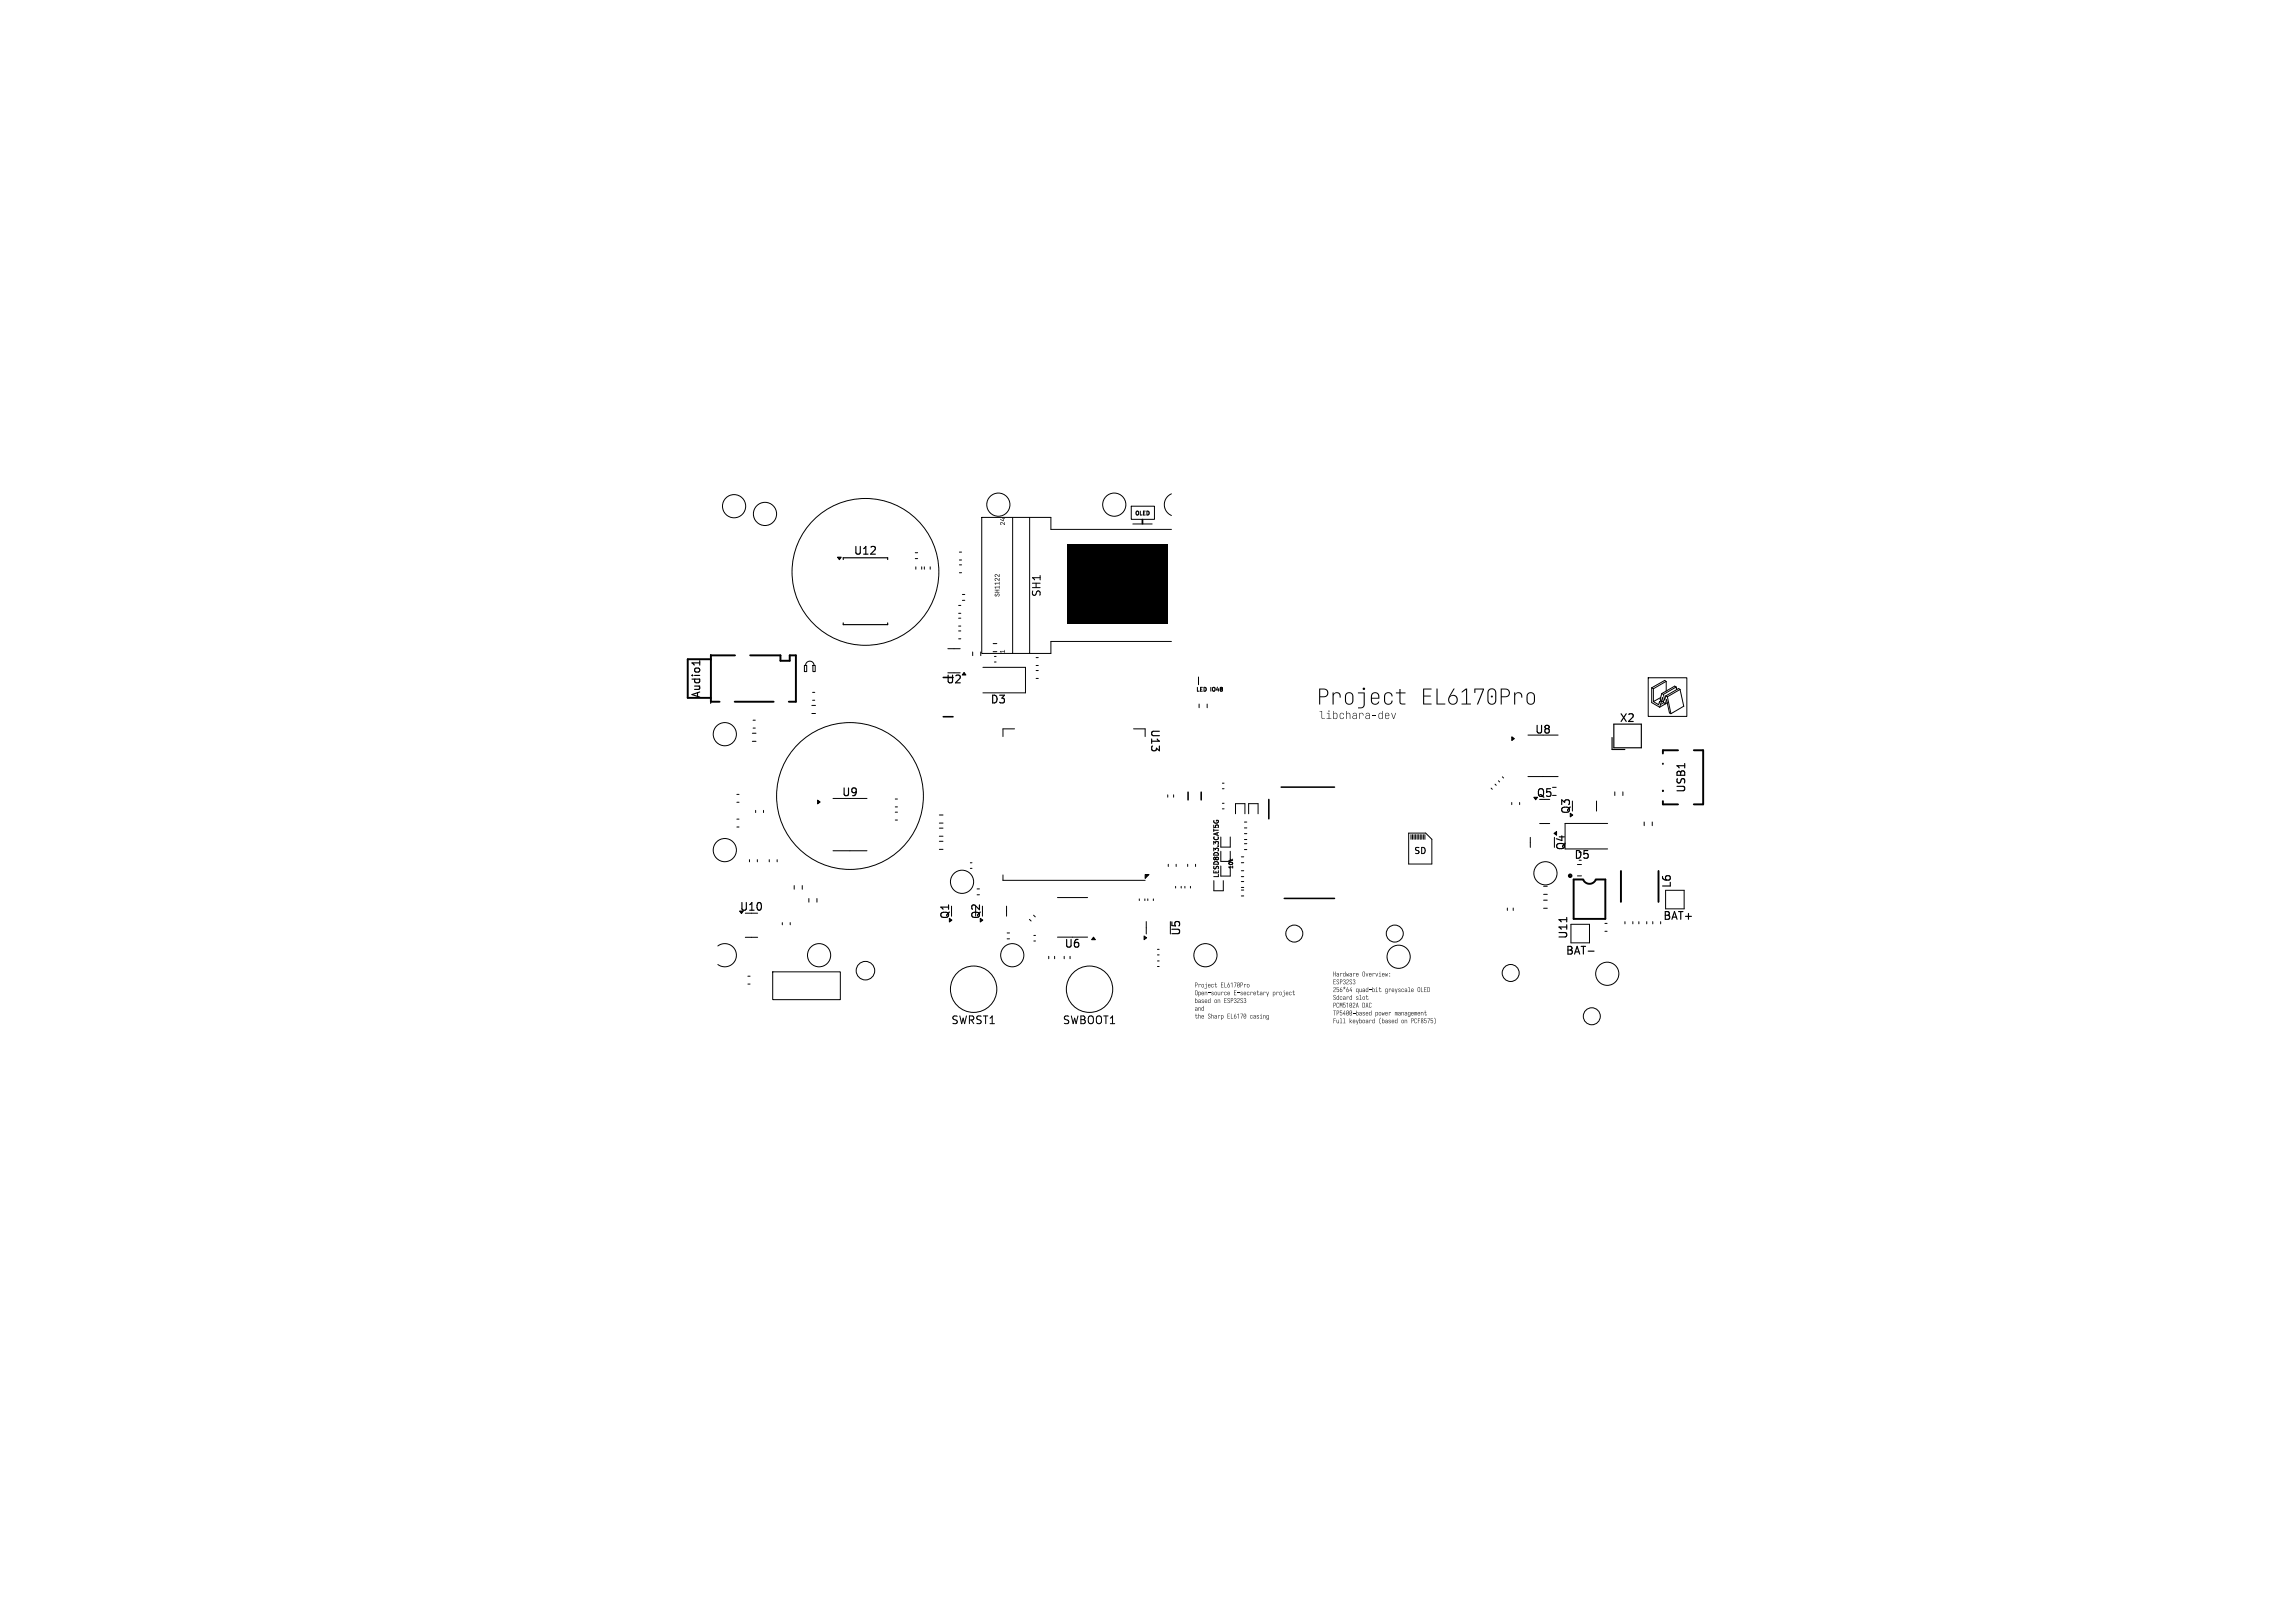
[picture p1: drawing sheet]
<svg xmlns="http://www.w3.org/2000/svg" width="297mm" height="210mm" viewBox="0 0 297 210" stroke-linecap="round" stroke-linejoin="round" font-family="sans-serif">
<defs><g id="words">
<g font-size="2.8">
<text x="170.4" y="91.5">Project</text>
<text x="183.8" y="91.5">EL6170Pro</text>
</g>
<g font-size="1.4">
<text x="110.4" y="72">U12</text>
<text x="134.8" y="77.3" transform="rotate(-90 134.8 77.3)">SH1</text>
<text x="122.3" y="88.6">U2</text>
<text x="90.8" y="90.4" transform="rotate(-90 90.8 90.4)">Audio1</text>
<text x="128.1" y="91.2">D3</text>
<text x="148.8" y="94.3" transform="rotate(90 148.8 94.3)">U13</text>
<text x="170.7" y="93.2">libchara-dev</text>
<text x="198.6" y="95.1">U8</text>
<text x="209.5" y="93.6">X2</text>
<text x="108.9" y="103.2">U9</text>
<text x="198.8" y="103.3">Q5</text>
<text x="203.4" y="105.4" transform="rotate(-90 203.4 105.4)">Q3</text>
<text x="218.3" y="102.7" transform="rotate(-90 218.3 102.7)">USB1</text>
<text x="202.7" y="110.1" transform="rotate(-90 202.7 110.1)">Q4</text>
<text x="203.6" y="111.3">D5</text>
<text x="95.7" y="118">U10</text>
<text x="123" y="119" transform="rotate(-90 123 119)">Q1</text>
<text x="127" y="119" transform="rotate(-90 127 119)">Q2</text>
<text x="215.1" y="119.2">BAT+</text>
<text x="216.4" y="115" transform="rotate(-90 216.4 115)">L6</text>
<text x="137.7" y="122.8">U6</text>
<text x="152.9" y="121.2" transform="rotate(-90 152.9 121.2)">U5</text>
<text x="202.5" y="123.7">BAT-</text>
<text x="203" y="121.6" transform="rotate(-90 203 121.6)">U11</text>
<text x="123.1" y="132.6">SWRST1</text>
<text x="137.5" y="132.6">SWBOOT1</text>
</g>
<text font-size="1.1" x="183" y="110.5">SD</text>
<g font-size=".8">
<text x="130.2" y="68" transform="rotate(-90 130.2 68)">24</text>
<text x="129.5" y="77.3" transform="rotate(-90 129.5 77.3)">SH1122</text>
<text x="130.2" y="84.5" transform="rotate(-90 130.2 84.5)">1</text>
<text x="157.8" y="113.6" transform="rotate(-90 157.8 113.6)">LESD8D3.3CAT5G</text>
<text x="154.6" y="127.9">Project</text>
<text x="154.6" y="128.9">Open-source E-secretary</text>
<text x="154.6" y="129.9">based on ESP32S3</text>
<text x="154.6" y="130.9">and</text>
<text x="154.6" y="131.9">the Sharp EL6170casing</text>
<text x="158" y="127.9">EL6170Pro</text>
<text x="164.7" y="128.9">project</text>
<text x="172.5" y="126.5">Hardware Overview:</text>
<text x="172.5" y="127.5">ESP32S3</text>
<text x="172.5" y="128.5">256*64 quad-bit</text>
<text x="172.5" y="129.5">Sdcard slot</text>
<text x="172.5" y="130.5">PCM5102A</text>
<text x="172.5" y="131.5">TP5400-basedpower management</text>
<text x="176.3" y="130.5">DAC</text>
<text x="179.2" y="128.5">greyscale</text>
<text x="183.4" y="128.5">OLED</text>
<text x="172.5" y="132.5">Full</text>
<text x="174.6" y="132.5">keyboard (based on PCF8575)</text>
</g>
<g font-size=".7">
<text x="146.9" y="66.7">OLED</text>
<text x="154.8" y="89.5">LED IO48</text>
<text x="159.7" y="112.5" transform="rotate(-90 159.7 112.5)">10k</text>
</g>
</g></defs>
<g fill="#000">
<path d="M138.1 78.9h.7zM138.1 78.3h.7zM138.1 79h.7zM138.1 78.3l.7 .1zM138.1 78.4h.7zM138.1 78.7l.7 .1zM138.1 78.8h.7zM138.1 79.1h.8zM138.1 78.7h.8zM138.1 78.5h.8zM138.1 78.4l.8 .1zM138.1 78.2l.8 .1z"/>
<path d="M138.1 78.6l.8 .1zM138.1 78.6h.8zM138.1 79.1l.8 .1zM138.1 78.4h.8zM138.1 78.3h.8zM138.1 78.2h.8zM138.8 79h.1zM138.9 78.7v.1zM138.1 79.2h.8zM138.1 78.9l.8 .1zM138.9 78.7h.1zM138.1 78.8l.9 .1z"/>
<path d="M138.1 79l.9 .1zM138.1 79.2h.9zM138.9 79.1h.1zM138.9 78.5h.1zM138.8 78.9h.2zM138.9 78.6l.1 .1zM138.9 78.6h.1zM138.9 78.3h.1zM139 78.9h.1zM139 78.7l.1 .1zM138.9 78.6h.2zM139 78.6l.1 .1z"/>
<path d="M138.1 78.1h1zM138.9 78.4h.2zM139 79h.1zM139 78.5h.1zM138.1 78h1zM139 78.2l.1 .1zM138.9 78.7h.2zM138.9 79.1h.2zM138.1 78l1 .1zM138.1 78.2h1zM138.1 78.1l1 .1zM138.9 79.1l.2 .1z"/>
<path d="M138.9 78.4l.2 .1zM138.1 77.9l1 .1zM139 79.2h.1zM138.1 78.5l1 .1zM139 78.8l.1 .1zM139.1 78.7h.1zM139.1 78.3h.1zM138.1 77.9h1.1zM139.1 78.6h.1zM139.1 78.9h.1zM139.1 78.3l.1 .1zM139 78.5h.2z"/>
<path d="M139.1 78.6l.1 .1zM138.1 77.8l1.1 .1zM139.1 78.7l.1 .1zM139 78.4h.2zM138.9 78.6h.3zM138.1 77.8h1.1zM139.1 78.5h.1zM139.1 78.8h.1zM139.1 78.4h.1zM139.1 79h.1zM139.2 79.1v.1zM138.1 77.7l1.1 .1z"/>
<path d="M139 78.6h.3zM138.1 77.7h1.2zM139.1 78.4l.2 .1zM139.1 79l.2 .1zM139.2 78.6l.1 .1zM139.2 77.8l.1 .1zM139.2 78.7h.1zM138.1 77.6l1.2 .1zM139.1 78.9l.2 .1zM139.2 78.5h.1zM139.2 78.1h.1zM139.2 79h.1z"/>
<path d="M139.2 78.8l.1 .1zM139.2 78l.1 .1zM138.1 77.6h1.2zM139.2 78.6h.1zM139.1 79.2h.2zM139.1 78.5h.2zM139.2 78.9h.2zM139.2 78.7h.2zM138.1 77.6h1.3zM139.2 78.5h.2zM139.2 78.5l.2 .1zM138.1 77.5l1.3 .1z"/>
<path d="M139.3 79.1h.1zM139.3 77.7l.1 .1zM139.3 78.1h.1zM138.1 77.5h1.3zM139.3 78.9l.1 .1zM139.3 78.4h.1zM139.2 79.2h.2zM139.3 78.7h.1zM139.4 78.2h.1zM139.4 78.8h.1zM139.4 78.3h.1zM138.1 77.4l1.4 .1z"/>
<path d="M139.3 78.6h.2zM139.4 78.1l.1 .1zM139.3 79h.2zM138.1 77.4h1.4zM139.4 78.6h.1zM139.4 78.1h.1zM139.3 79.1l.2 .1zM139.4 79l.1 .1zM139.4 77.6h.1zM139.4 77.8l.1 .1zM139 78.9h.5zM139.4 79.1h.1z"/>
<path d="M139.3 79.1h.2zM139.4 78.9h.2zM139.4 78.8h.2zM139.5 78.1h.1zM139.5 77.8h.1zM139.5 78.9h.1zM139.5 79h.1zM138.1 77.3l1.5 .1zM138.1 77.3h1.5zM139.4 79h.2zM139.5 78.7h.1zM139.5 78.2l.1 .1z"/>
<path d="M139.5 78.9l.1 .1zM138.1 77.3h1.6zM138.1 73.1h1.6zM139.6 77.6h.1zM139.5 78.9h.2zM138.1 73.2h1.6zM139.6 78.5h.1zM139.5 78.7l.2 .1zM138.1 73.3h1.6zM138.1 73.1l1.6 .1zM139.6 78.9h.1zM138.1 73.3l1.6 .1z"/>
<path d="M138.1 73l1.6 .1zM138.1 73.4h1.6zM138.1 72.9h1.6zM139.5 77.5h.2zM139.6 78l.1 .1zM138.1 72.9l1.6 .1zM138.1 73.4l1.6 .1zM139.6 77.9h.1zM139.5 78.8h.2zM138.1 77.2l1.6 .1zM138.1 73h1.6zM138.1 73.5h1.7z"/>
<path d="M139.5 77.6h.3zM139.6 77.8h.2zM138.1 77.2h1.7zM139.7 77.3h.1zM138.1 72.8l1.7 .1zM138.1 72.8h1.7zM139.7 77.6h.1zM139.4 78.8l.4 .1zM138.1 73.5l1.7 .1zM139.5 78.8h.3zM138.1 73.6h1.7zM139.7 78.8h.1z"/>
<path d="M138.1 73.3h1.7zM139.8 78.6l.1 .1zM139.7 73.1l.2 .1zM138.1 77.1l1.8 .1zM139.8 73.4h.1zM138.1 79.3l1.8 .1zM138.1 73.6l1.8 .1zM138.1 74.5l1.8 .1zM138.1 79.3h1.8zM139.7 77.7h.2zM138.1 73.7h1.8zM138.1 77.1h1.8z"/>
<path d="M139.7 77.6l.2 .1zM138.1 74.5h1.8zM138.1 74.6h1.8zM139.7 73l.2 .1zM138.1 74.6l1.8 .1zM138.1 74.3l1.8 .1zM138.1 74.7h1.8zM138.1 74.3h1.8zM138.1 74.2l1.8 .1zM139.7 73.3h.2zM138.1 74.4h1.8zM139.8 78.4h.1z"/>
<path d="M139.8 73.5l.1 .1zM139.8 77.5h.1zM139.5 77.5h.4zM138.1 73.8h1.8zM138.1 74.2h1.8zM138.1 72.8h1.8zM139.7 77.8h.2zM138.1 74.7l1.8 .1zM138.1 74l1.9 .1zM138.1 74.1h1.9zM139.5 77.5l.5 .1zM138.1 73.9h1.9z"/>
<path d="M138.1 74.8h1.9zM138.1 77.1h1.9zM138.1 73.2h1.9zM138.1 73.9l1.9 .1zM138.1 79.3h1.9zM139.7 73.3h.3zM139.8 73.4l.2 .1zM138.1 74h1.9zM139.7 77.7l.3 .1zM139.8 73h.2zM139.5 77.6h.5zM138.1 77l1.9 .1z"/>
<path d="M139.8 77.6h.2zM139.9 77.6l.1 .1zM139.7 77.7h.3zM139.9 73.6l.1 .1zM138.1 77h1.9zM139.9 77.7h.1zM138.1 74.6h1.9zM139.9 73.5l.1 .1zM138.1 73.1h1.9zM138.1 79.2l2 .1zM138.1 77h2zM139.7 73.2h.4z"/>
<path d="M138.1 74.8h2zM140 73.8h.1zM139.9 74.7h.2zM140 73h.1zM139.9 78.5l.2 .1zM139.7 73.3l.4 .1zM140 78.5h.1zM140 78.6l.1 .1zM138.1 74.4l2 .1zM140 77.8h.1zM138.1 74.3h2zM140 78.2h.1z"/>
<path d="M140 77.6h.1zM139.9 73.7h.2zM140 78.4h.1zM139.4 79.2h.7zM140 78.4l.1 .1zM140 73.2h.1zM139.9 74.2l.3 .1zM139.7 73.1h.5zM140.1 74.8h.1zM140 74l.2 .1zM139.9 74.4h.3zM139.9 73.6h.3z"/>
<path d="M139.8 72.9l.4 .1zM140.1 74.7h.1zM140 73.8h.2zM140.1 78.7h.1zM139.5 79.2h.7zM140 73.9l.2 .1zM140.1 77.9h.1zM139.9 74.5l.3 .1zM140.1 73.5h.1zM139.9 73.7h.3zM140.1 74.1l.1 .1zM140.2 73.6h.1z"/>
<path d="M139.9 74.7h.4zM140 73.9h.3zM139.7 73.4h.6zM139.9 73.1l.4 .1zM139.5 79.2h.8zM140.2 74.2l.1 .1zM140.2 74l.1 .1zM139.8 73.5h.5zM140.2 72.8h.1zM140.2 78.2h.1zM139.9 73.3h.4zM140.2 77.2h.1z"/>
<path d="M140.2 77.2l.1 .1zM139.9 74.5h.4zM140.2 77.3h.1zM139.9 72.8h.4zM139.9 74.6h.4zM139.8 72.8l.5 .1zM139.9 73.6h.5zM140.3 72.3l.1 .1zM140 74h.4zM140.1 73h.3zM140.2 72.9l.2 .1zM140 74.7l.4 .1z"/>
<path d="M139.9 74.3l.5 .1zM140.3 73h.1zM139.5 79.1l.9 .1zM139.9 74.3h.5zM140.3 74.2l.1 .1zM140 74.2h.4zM140.2 73.7h.2zM139.9 73l.5 .1zM140.3 73.4h.1zM140.3 74l.1 .1zM140.3 74.1l.1 .1zM140.1 73.1h.3z"/>
<path d="M140.3 73.5h.1zM140 74.1h.4zM140.3 74.4h.1zM140.3 73.9h.1zM140.2 74.4h.2zM140.2 73.1h.2zM140.1 74.4l.3 .1zM140.3 73.1l.1 .1zM140.3 77.9h.1zM140.2 73.9l.2 .1zM139.9 74.6l.5 .1zM140.3 71.9l.1 .1z"/>
<path d="M140.2 73.2h.2zM140.4 77.3h.1zM140.4 77l.1 .1zM140.1 73.2h.4zM140.4 77.2h.1zM140 73.9h.5zM140.3 72.2h.2zM140 74.8h.5zM140.3 74.5h.2zM139.7 73.2h.8zM139.6 79.1h.9zM140.2 73.2l.3 .1z"/>
<path d="M139.9 73.3h.6zM140.3 73.3h.2zM140.2 73.8h.3zM140 73.8h.5zM140.1 73.8h.4zM140.4 78h.1zM140.4 72.8l.1 .1zM140.3 72.6h.2zM140.1 74.8h.4zM140.3 73.6h.2zM140.4 74.3h.1zM140.4 77.3l.1 .1z"/>
<path d="M140.4 74.2h.1zM140.4 76.9h.1zM140.4 77h.1zM140.4 73.7h.1zM140.3 72h.2zM140.4 74.1h.1zM140.4 72l.1 .1zM140.4 73.4h.1zM140.4 73l.1 .1zM140.3 73.7l.2 .1zM140.4 77.8h.1zM140.2 73.3l.3 .1z"/>
<path d="M140.4 78.5h.1zM140.1 73.7h.4zM139.9 73.7h.6zM140.2 74.8h.3zM140.3 74.7h.2zM140.5 73.9v.1zM140.4 78.4h.1zM140.4 74l.1 .1zM140.3 72.5h.2zM140.3 72.7h.2zM140 73.4l.5 .1zM140.4 74.4h.1z"/>
<path d="M139.9 73.4h.6zM140.4 73.6h.2zM140.5 78.3h.1zM140.5 73.9h.1zM140.5 78.2l.1 .1zM140.4 76.8h.2zM140 73.6l.6 .1zM140.4 74.4h.2zM139.8 73.6h.8zM140.5 74h.1zM140.3 72.1h.3zM140.4 72.3l.2 .1z"/>
<path d="M140.4 73.5h.2zM140.4 72.9l.2 .1zM140.4 74.2l.2 .1zM140.4 77.7h.2zM140.5 77h.1zM140.5 73.8h.1zM140.4 78h.2zM140.4 74.1h.2zM140.5 75.4h.1zM140.5 76.9h.1zM140.3 77.9h.3zM139.8 73.5h.8z"/>
<path d="M140.4 74.3l.2 .1zM140.5 74.4h.1zM139.6 79l1 .1zM140.4 72.8h.2zM140.1 74.3h.5zM140 73.3h.6zM140.5 74.1h.1zM140.5 73l.1 .1zM140.1 73.9h.5zM140.3 77.8l.3 .1zM140.5 78.3l.1 .1zM140.5 72.2h.1z"/>
<path d="M140.5 73.3l.1 .1zM140.5 77.9h.1zM140.3 72h.3zM140.4 77.9l.2 .1zM140.5 73.2h.1zM140.4 72.5l.2 .1zM140.5 77.8h.1zM140.5 73.3h.1zM140.5 76.8h.1zM140.3 72.2h.3zM140.5 75.3h.1zM140.4 71.6l.2 .1z"/>
<path d="M140.4 77.8h.2zM140.6 77.2v.1zM140.5 73.8l.1 .1zM140.5 74.5h.2zM139.6 79h1.1zM140.5 73.2h.2zM140.1 73.5l.6 .1zM140.5 72.6h.2zM140.4 77.7l.3 .1zM140.4 74.1h.3zM140.6 73.6h.1zM140.5 73.8h.2z"/>
<path d="M140.6 74.4l.1 .1zM140.6 74.4h.1zM140.4 77.8h.3zM140.5 73.4h.2zM140.3 72.2l.4 .1zM140.5 73.2l.2 .1zM140.2 73.5h.5zM139.8 72.9h.9zM140.4 77.7h.3zM140.4 74.2h.3zM140.5 72.3h.2zM140.3 72.6l.4 .1z"/>
<path d="M140.5 75.3l.2 .1zM140.6 75.2l.1 .1zM140.3 72.4h.4zM139.9 74.5h.8zM140.6 72.3l.1 .1zM140.5 72.4l.2 .1zM140.4 73.1h.3zM140.6 72.1h.1zM140.6 74.1h.1zM140.2 74.6h.5zM140.5 74h.2zM140.6 73.9h.1z"/>
<path d="M140.5 73.1l.2 .1zM140.2 74.5l.5 .1zM140.3 71.7h.4zM140.5 75.4h.2zM140.5 72.7h.2zM140.6 74h.1zM140.5 74.8h.2zM140.5 73.3h.2zM140.5 74.3h.2zM140.6 73.8h.1zM140.6 74.2h.1zM140.4 72.9h.3z"/>
<path d="M140.6 75.3h.1zM140.6 76.7h.1zM140.6 73.9l.1 .1zM140.3 72.7h.4zM140.6 75.2h.1zM140.3 72.5h.4zM140.6 76.8h.1zM140.5 72h.2zM140.6 78.2h.1zM140.4 74.6h.3zM140.5 75.4h.3zM140.4 73.1h.4z"/>
<path d="M140.5 74.6l.3 .1zM140.6 78.1l.2 .1zM140.6 74.7h.2zM140.6 73.4h.2zM140.4 74.2h.4zM140.7 74.4h.1zM140.3 71.7h.5zM140.7 72.6h.1zM140.7 74l.1 .1zM140.5 73.7h.3zM140.3 72.7l.5 .1zM139.7 78.9l1.1 .1z"/>
<path d="M140.6 78.1h.2zM140.6 72.9l.2 .1zM140.5 74.8l.3 .1zM140.3 72.8h.5zM140.7 73.8h.1zM140.4 74.7l.4 .1zM140.7 75.1h.1zM140.5 71.9l.3 .1zM140.7 75l.1 .1zM140.7 72.2h.1zM140.4 74.1l.4 .1zM140.6 75.5h.2z"/>
<path d="M140.7 76.6l.1 .1zM140.7 74h.1zM140.2 74.7h.6zM140.6 73.6h.2zM140.6 73.6l.2 .1zM140.7 75.3l.1 .1zM139.7 73.1h1.1zM140.6 73.5h.2zM140.6 75.3h.2zM140.6 72.8h.2zM140.4 73h.4zM140.6 74.3h.2z"/>
<path d="M140.6 74.8h.2zM140.7 74.5h.1zM140.7 73.7l.1 .1zM140.7 74.7h.1zM140.6 73l.2 .1zM140.5 72.8l.3 .1zM140.6 74.3l.2 .1zM140.7 75.1l.1 .1zM140.6 75.2h.2zM140.7 73.1l.1 .1zM140.6 73.9h.2zM140.7 78.2l.1 .1z"/>
<path d="M140.3 71.8h.5zM140.7 74.2l.1 .1zM140.7 74.4l.1 .1zM140.6 73.3l.2 .1zM140.8 77.9v.1zM140.7 73.9h.1zM140.7 72.3h.1zM140.7 78h.1zM140.7 75h.1zM140.7 73.7h.1zM140.7 78.1h.1zM140.7 73.1h.1z"/>
<path d="M140.6 74.1h.3zM140.8 75.4h.1zM140.7 72.5l.2 .1zM140.8 75.6h.1zM140.6 72.1h.3zM140.7 72.7h.2zM140.7 75.3h.2zM140.5 73.2h.4zM140.7 72.4h.2zM140.8 73.8h.1zM140.7 74h.2zM140.8 74.6h.1z"/>
<path d="M140.7 73.6h.2zM140.7 73.3h.2zM140.8 77.9h.1zM139.7 78.9h1.2zM140.8 74.2h.1zM140.7 74.3h.2zM140.8 73.1h.1zM140.7 74.2h.2zM140.3 71.8h.6zM140.3 71.7l.6 .1zM140.7 75.2l.2 .1zM140.8 75.5h.1z"/>
<path d="M140.8 73.9h.1zM140.4 73h.5zM140.4 72.2h.5zM140.8 75.5l.1 .1zM140.8 73.7h.1zM140.8 74h.1zM140.6 74.4h.3zM140.8 73.2h.1zM140.8 74.1h.1zM140.3 71.8l.6 .1zM140.8 74.9l.1 .1zM140.8 74.3h.1z"/>
<path d="M140.7 73.4l.2 .1zM140.7 73.5h.2zM140.6 71.9h.3zM140.8 73.4h.1zM140.8 76.9h.1zM140.3 71.9h.6zM140.8 75.7l.1 .1zM140.8 76.7h.1zM140.7 75h.2zM140.8 73l.1 .1zM140.8 72.9l.1 .1zM140.8 74.9h.1z"/>
<path d="M140.8 71.8h.1zM140.8 71.9l.1 .1zM140.7 74.6h.2zM140.8 74.7h.1zM140.8 73.6l.1 .1zM140.8 77.4h.1zM140.8 73.7l.1 .1zM140.8 73.1l.1 .1zM140.8 73.9l.1 .1zM140.8 75.2h.1zM140.8 73.6h.1zM140.8 78h.1z"/>
<path d="M140.8 78l.1 .1zM140.8 73.3h.1zM140.7 75.1h.2zM140.9 74.8v.1zM140.8 76.5l.1 .1zM140.8 74.6l.1 .1zM140.7 71.9h.2zM140.9 74.2l.1 .1zM140.8 73.8l.2 .1zM140.9 73.3h.1zM140.9 74.9h.1zM140.9 74h.1z"/>
<path d="M140.9 75h.1zM140.8 74.3l.2 .1zM140.8 73.5h.2zM140.9 74.1h.1zM140.9 78.1h.1zM140.9 72.3h.1zM140.9 75l.1 .1zM140.4 73h.6zM140.8 72.6h.2zM140.8 74.5h.2zM140.8 74.1l.2 .1zM140.8 73.5l.2 .1z"/>
<path d="M140.8 72.8l.2 .1zM140.9 73.9h.1zM140.6 72h.4zM140.9 77.7l.1 .1zM140.9 75.1h.1zM140.7 72.4l.3 .1zM140.8 74.8h.2zM140.9 73.8h.1zM140.9 73.4l.1 .1zM140.6 72l.4 .1zM140.9 75.1l.1 .1zM140.9 77.1h.1z"/>
<path d="M140.9 73.5h.1zM140.8 75.3h.2zM140.9 73.6h.1zM140.6 75.2h.4zM140.9 73.7h.1zM140.8 73.2l.2 .1zM140.9 74.4h.1zM140.8 72h.2zM139.8 78.9h1.2zM140.9 71.8h.1zM140.8 72.9h.2zM140.7 72.1h.3z"/>
<path d="M140.8 75.4h.2zM140.9 73.7l.1 .1zM140.9 74.3h.1zM140.9 72.1h.1zM140.8 75.2h.2zM140.9 77.4h.1zM140.7 74.5h.3zM140.7 74.8h.3zM140.8 74.4h.2zM140.3 72.1h.7zM140.9 76.8h.1zM140.8 72.8h.2z"/>
<path d="M140.9 73.2h.1zM141 75.2v.1zM140.8 75.8h.2zM140.9 73.6l.1 .1zM140.6 72.1l.4 .1zM140.7 75.4l.3 .1zM140.6 72.2h.4zM141 74.8v.1zM140.8 75.7h.2zM140.8 75.3l.3 .1zM140.8 72.2h.3zM141 75.1h.1z"/>
<path d="M140.9 73.1h.2zM141 73.3h.1zM140.3 72.3h.8zM140.7 72.2l.4 .1zM141 75.9h.1zM141 74.9h.1zM140.9 75.2h.2zM140.9 72.9l.2 .1zM140.7 74.5l.4 .1zM141 73.2h.1zM140.8 75.6l.3 .1zM140.9 72.2h.2z"/>
<path d="M140.9 74.5h.2zM141 73.6h.1zM140.7 72.3h.4zM140.9 74.2h.2zM141 77.5h.1zM141 73.2l.1 .1zM141 72.3h.1zM141 75.2h.1zM141 71.9h.1zM141 72.6h.1zM140.7 72.6l.4 .1zM140.9 72.5l.2 .1z"/>
<path d="M140.8 75.3h.3zM140.7 72.4h.4zM141 75.5l.1 .1zM141 77.9l.1 .1zM140.9 74.9l.2 .1zM140.6 72.5h.5zM141 73.9l.1 .1zM140.9 72.4h.2zM140.9 74.1h.2zM140.7 72.3l.4 .1zM140.9 73h.2zM141 72.4l.1 .1z"/>
<path d="M140.8 72.5h.3zM140.9 75.8l.2 .1zM140.9 76.7h.2zM140.9 74.6h.2zM140.3 72.6h.8zM141 75h.1zM140.7 72.6h.4zM141 75.4h.1zM140.8 72.8h.3zM140.8 72.7h.3zM141 72.7h.1zM141 72.8l.1 .1z"/>
<path d="M141 77.3h.1zM141 75.7h.1zM140.8 72.7l.3 .1zM141 73.4h.1zM141 73.9h.1zM140.6 72.7h.5zM140.7 72.9h.4zM141 75.7l.1 .1zM141 73.5h.1zM141 74.3h.1zM141 77.9h.1zM141 75.5h.1z"/>
<path d="M140.9 76.8l.2 .1zM140.9 75.9h.2zM141 75.6h.1zM140.9 75h.2zM141 74.8h.1zM140.9 73.4h.2zM141 74.7h.1zM140.9 76.8h.2zM141 73.1h.1zM141 75.9l.1 .1zM141 75.1l.1 .1zM140.9 76.7l.2 .1z"/>
<path d="M141 75.3h.1zM140.4 72.9h.7zM141 74.6l.1 .1zM141.1 72.9l.1 .1zM141.1 73.8h.1zM141.1 75.8h.1zM141.1 74.8l.1 .1zM141 76.8h.2zM141 75.2h.2zM141.1 78h.1zM140.9 73.3l.3 .1zM140.8 74.7h.4z"/>
<path d="M141.1 75.3h.1zM141.1 73l.1 .1zM140.8 74.6h.4zM141.1 75.7h.1zM141.1 73.1l.1 .1zM139.9 78.9h1.3zM141.1 73.9h.1zM141 76.9h.2zM141 75.4h.2zM141.1 72h.1zM141.1 72.2l.1 .1zM141 73.1h.2z"/>
<path d="M141.1 77.2h.1zM141.1 75.3l.1 .1zM141.1 75.6l.1 .1zM141 73h.2zM141.1 73.2h.1zM141.1 77.6h.1zM141.1 73.6l.1 .1zM141.1 75.1h.1zM141.1 77.4h.1zM141.1 73.5l.1 .1zM141.1 75l.1 .1zM141.1 74.7h.1z"/>
<path d="M141.1 73.6h.1zM141.1 77.3h.1zM141.1 75.2h.1zM140.8 75.5h.4zM141.1 73.4l.1 .1zM141.1 77h.1zM141.1 73.4h.1zM141.1 74.9h.1zM141.1 73.1h.1zM141.1 72.2h.1zM141.1 76.9l.1 .1zM141 73.3h.2z"/>
<path d="M141.1 73.8l.1 .1zM141 74.7l.2 .1zM141.1 72.4l.1 .1zM141 74.8h.2zM141.1 73.7h.1zM140.9 76.9h.3zM141.1 72.6h.1zM141.1 73h.1zM141.1 73.5h.1zM140.9 76.8h.3zM141.2 72v.1zM141.2 76.7v.1z"/>
<path d="M141.2 77.4h.1zM141.1 75.7h.2zM141.2 73.1h.1zM141.2 72.4h.1zM141.2 73.8h.1zM141.2 73.6h.1zM141.2 73.4h.1zM141.1 72.9h.2zM141.2 73h.1zM141.2 72.1h.1zM141.1 74.8h.2zM141.1 74.9l.2 .1z"/>
<path d="M141.2 77.3h.1zM141.2 75h.1zM141.1 75.5h.2zM141.2 76.6l.1 .1zM141.1 75.1h.2zM141.2 73l.1 .1zM141.2 74.3h.1zM141.2 74.5h.1zM141.2 74.6h.1zM141.2 73.2h.1zM141.2 76h.1zM141.2 75.5l.1 .1z"/>
<path d="M141.2 74.8l.1 .1zM141.2 72.5h.1zM141.2 73.5l.1 .1zM141.1 73.9l.2 .1zM141.1 74.9h.2zM141.1 72.8l.2 .1zM141.2 73.2l.1 .1zM141.2 73.7h.1zM141 75.6h.3zM141.2 73.5h.1zM141.2 73.3h.1zM141.2 72.1l.1 .1z"/>
<path d="M141.3 74.6h.1zM141.2 75.9l.2 .1zM141.2 73.7l.2 .1zM141.2 75.2h.2zM141.2 72.9h.2zM141.3 73.1l.1 .1zM141.1 74h.3zM141.1 75.8l.3 .1zM141.2 74.3l.2 .1zM141.3 73.5h.1zM141.1 75.4h.3zM141.2 74.9h.2z"/>
<path d="M141.3 76.2h.1zM141.3 72.3h.1zM141.2 73.6l.2 .1zM141.3 73h.1zM141.3 76.6h.1zM141.3 73.4h.1zM141.3 73.9h.1zM141.2 75.6l.2 .1zM141.2 74.2h.2zM141.1 73.2h.3zM141.3 73.7h.1zM141.3 72.7h.1z"/>
<path d="M141.2 73.4h.2zM141.3 73.6h.1zM141.3 75.5h.1zM141.3 74h.1zM141.2 72.7h.2zM141.3 73.1h.1zM141.3 72.9h.1zM141.1 74.1h.3zM141.3 77.6l.1 .1zM141.3 74.9l.1 .1zM141.1 74.9h.3zM141.2 73.3h.2z"/>
<path d="M141.3 75.2h.1zM141.3 74.1h.1zM141.3 74.5h.1zM141.3 77.7h.1zM141.3 72.6l.1 .1zM141.3 76.5l.1 .1zM141.3 73.8l.1 .1zM141.1 75.7l.3 .1zM141.2 75h.2zM141.3 72.6h.1zM141.3 75.4h.1zM141.3 75.4l.1 .1z"/>
<path d="M141.2 73.1h.2zM141.1 72.8h.3zM141.4 77.8v.1zM141.2 75l.2 .1zM141.3 76.8l.1 .1zM141.4 77.2v.1zM141.3 73.2h.1zM141.4 74.1v.1zM141.3 75.7h.1zM141.3 75.9h.1zM141.3 73.4l.1 .1zM141.3 74.4h.1z"/>
<path d="M141.4 74v.1zM141.3 75.6h.2zM141.1 75.2l.4 .1zM141.4 72.8l.1 .1zM139.9 78.8l1.6 .1zM141.3 75.1h.2zM141.2 75.9h.3zM141.4 73.5h.1zM141.3 73.6h.2zM141.4 73.1h.1zM141.4 73.4h.1zM141.4 76.4h.1z"/>
<path d="M141.2 75.5h.3zM141.3 73h.2zM141.4 77.9h.1zM141.4 72.3h.1zM141.2 75.1h.3zM141.4 74.6h.1zM141.4 74.1h.1zM141.3 73.5h.2zM141.4 75.8l.1 .1zM141.4 73.3h.1zM141.4 75.4h.1zM141.4 73.7h.1z"/>
<path d="M141.4 75.5h.1zM141.4 75.1l.1 .1zM141.3 76h.2zM141.3 74.3h.2zM141.4 72.3l.1 .1zM141.2 77.9h.3zM141.2 75.3h.3zM141.3 77.9h.2zM141.4 76.8h.1zM141.4 72.9h.1zM141.4 72.6h.1zM141.1 73.9h.4z"/>
<path d="M141.3 73.3l.2 .1zM141.3 74.4l.2 .1zM141.2 78h.3zM141.4 72.7h.1zM141.4 74.3l.1 .1zM141.4 75.3h.1zM141.4 76h.1zM141.4 72.9l.1 .1zM141.4 73.6l.1 .1zM141.4 75.2h.1zM141.3 74.5h.2zM141.4 75.1h.1z"/>
<path d="M141.4 75.4l.1 .1zM141.4 72.5h.1zM141.4 72.4h.1zM141.4 77.8h.1zM141.3 73.3h.2zM141.4 74.6l.1 .1zM141.4 77h.1zM141.1 78h.4zM141.4 74h.1zM140.8 75.8h.7zM141.3 73.8h.2zM141.4 73h.1z"/>
<path d="M141.4 76.9h.1zM141.5 74.2v.1zM141.1 78l.4 .1zM141.4 76.9l.1 .1zM141 78.1h.5zM141.4 74.7h.1zM141.2 77.9l.3 .1zM141.1 78.1h.4zM141.4 72.4l.2 .1zM141 78.2h.6zM141.5 74.4h.1zM140.9 75.7h.7z"/>
<path d="M141.4 74.1h.2zM140.9 78.2h.7zM141.5 74h.1zM141.5 75.4h.1zM141 78.1l.6 .1zM141.5 73.3h.1zM141.4 72.5l.2 .1zM141.4 72.8h.2zM141.5 73.2h.1zM141.5 73.4h.1zM141.4 73.5l.2 .1zM141.5 72.3h.1z"/>
<path d="M141.5 77.2h.1zM140.8 78.3h.8zM141.5 73.6h.1zM141.5 75.2l.1 .1zM141.5 75.5h.1zM140.9 78.2l.7 .1zM141.5 75.3h.1zM141.5 74.5l.1 .1zM141.5 75.1h.1zM141.4 73.9h.2zM140.7 78.4h.9zM141.4 73.9l.2 .1z"/>
<path d="M141.5 72.9h.1zM141.4 72.4h.2zM141.5 75.8h.1zM141.3 74.6h.3zM140.7 78.3l.9 .1zM141.4 74.6h.2zM141.4 74.5h.2zM141.5 75.3l.1 .1zM141.5 73.9h.1zM141.5 75.9h.1zM141.5 72.5h.1zM141.4 74.4h.2z"/>
<path d="M140.4 78.6h1.2zM141.5 73.7h.1zM141.5 76.7h.1zM141.4 72.7h.2zM141.5 75.2h.1zM141.5 72.6l.1 .1zM140.5 78.5h1.1zM141.4 74.7h.2zM140.6 78.5h1zM141.5 76.8h.1zM140.1 78.7h1.5zM140.6 78.4l1 .1z"/>
<path d="M140.4 78.5l1.2 .1zM140.8 75.6h.8zM140.3 78.6h1.3zM141.5 76.7l.1 .1zM141.5 73.6l.1 .1zM141.5 74.6h.1zM140.6 78.4h1zM141.3 74.3h.3zM141.5 73.7l.1 .1zM141.5 72.6h.1zM140.2 78.7h1.4zM141.5 73.1h.1z"/>
<path d="M141.6 77v.1zM141.5 74.7h.1zM139.9 78.8h1.7zM141.4 73.2h.2zM141.4 75.9l.2 .1zM140.3 78.6l1.3 .1zM141.5 75.7h.1zM141.4 75.6l.2 .1zM141.4 75.5l.2 .1zM141.3 74.4h.3zM141.4 74.7l.2 .1zM141.4 75.6h.2z"/>
<path d="M140 78.8h1.6zM141.5 73.3l.1 .1zM141.6 77.3v.1zM141.5 73l.1 .1zM140 78.7l1.6 .1zM141.6 72.9h.1zM141.6 73.4h.1zM141.4 75.7h.3zM141.5 74.5h.2zM141.5 72.6h.2zM141.5 74.8h.2zM141.6 73.3h.1z"/>
<path d="M141.4 73.5h.3zM141.5 72.4h.2zM141 75.8h.7zM141.6 73h.1zM141.5 74.4l.2 .1zM141.6 75.7h.1zM141.6 72.3h.1zM141.6 74h.1zM141.6 76.3h.1zM141.6 76.8h.1zM141.6 77.6l.1 .1zM141.5 76h.2z"/>
<path d="M141.6 75l.1 .1zM141.6 72.4l.1 .1zM141.5 72.3l.2 .1zM141.5 72.7h.2zM141.6 74.4h.1zM141.5 74.8l.2 .1zM141.6 72.5h.1zM141.6 76.2l.1 .1zM141.4 72.2l.3 .1zM141.6 74.2h.1zM141.6 72.8h.1zM141.6 75.9h.1z"/>
<path d="M141.6 76.7h.1zM141.6 72.8l.1 .1zM141.6 77.6h.1zM141.5 74.9h.2zM141.6 72.4h.1zM141.6 73.2h.1zM141.6 72.7h.1zM141.6 76.6h.1zM141.4 73.1l.3 .1zM141.5 75.7l.2 .1zM141.4 73.1h.3zM141.6 74.1h.1z"/>
<path d="M141.6 75.3l.1 .1zM141.6 73.9h.1zM141.6 74.6h.1zM141.5 75.8l.2 .1zM141.6 77.9h.1zM141.5 75h.2zM141.6 74.5h.1zM141.6 78h.1zM141.5 72.7l.2 .1zM141.5 73.8h.2zM141.6 75.8h.1zM141.5 74.6l.2 .1z"/>
<path d="M141.6 72.6h.1zM141.6 72.6l.1 .1zM141.6 76.5l.1 .1zM141.5 73h.2zM141.6 73.7h.1zM141.6 77.9l.1 .1zM141.5 72.9h.2zM141.7 73.5h.1zM141.5 75.1h.3zM141.7 75.8h.1zM141.6 73.1h.2zM141.6 73.7l.2 .1z"/>
<path d="M141.6 75h.2zM141.7 73.5l.1 .1zM141.4 72.2h.4zM141.7 72.4h.1zM141.7 72.5l.1 .1zM141.6 75.1h.2zM141.6 74h.2zM141.6 75.8h.2zM141.5 74.3h.3zM141.7 73.1h.1zM141.6 74.6h.2zM141.6 72.5h.2z"/>
<path d="M141.7 73.6h.1zM141.7 74.4h.1zM141.7 75.6h.1zM141.7 76h.1zM141.7 75.7h.1zM141.7 75.3h.1zM141.7 78.3h.1zM141.7 74.5h.1zM141.7 73.2h.1zM141.6 73.8l.2 .1zM141.6 73h.2zM141.7 74.7h.1z"/>
<path d="M141.7 72.3h.1zM141.7 75.4h.1zM141.6 73.9h.2zM141.6 74.5h.2zM141.7 77.8h.1zM141.7 76.7h.1zM141.7 74.9h.1zM141.7 73.9h.1zM141.7 72.9l.1 .1zM141.7 77.7h.1zM141.7 74.8h.1zM141.7 77.2h.1z"/>
<path d="M141.7 73.4h.1zM141.7 74l.1 .1zM141.6 73.6l.2 .1zM141.5 75.2h.3zM141.7 76.8h.1zM141.7 77.1l.1 .1zM141.7 78.2h.1zM141.7 75.3l.1 .1zM141.7 73.7h.1zM141.7 72.9h.1zM141.7 77.6l.1 .1zM141.7 74.2h.1z"/>
<path d="M141.6 73.7h.2zM141.5 75.1l.3 .1zM141.7 74.6h.1zM141.7 73.2l.1 .1zM141.7 74h.1zM141.7 74.7l.1 .1zM141.4 72.2h.5zM141.8 76.9h.1zM141.8 73.5h.1zM141.7 73.3h.2zM141.8 77.7l.1 .1zM141.7 74.4l.2 .1z"/>
<path d="M141.7 73.8h.2zM141.7 77.6h.2zM141.8 77.6h.1zM141.8 78.6h.1zM141.7 72.3l.2 .1zM141.8 75.4h.1zM141.8 76h.1zM141.8 74.3l.1 .1zM141.6 74.2l.3 .1zM141.7 74.9h.2zM141.8 72.3h.1zM141.8 77.9l.1 .1z"/>
<path d="M141.6 73.8h.3zM141.8 74.1h.1zM141.8 75.6h.1zM141.7 74.7h.2zM141.8 72.8h.1zM141.8 75.9h.1zM141.8 75.2h.1zM141.8 74.2h.1zM141.7 74.8h.2zM141.8 72.4l.1 .1zM141.8 73.8l.1 .1zM141.8 74.9l.1 .1z"/>
<path d="M141.8 75.8h.1zM141.8 74h.1zM141.7 75.2l.2 .1zM141.8 75.3h.1zM141.8 72.5h.1zM141.8 74.6h.1zM141.8 73.3l.1 .1zM141.8 73.8h.1zM141.8 74.4h.1zM141.8 75.7l.1 .1zM141.8 73.1l.1 .1zM141.8 73.4l.1 .1z"/>
<path d="M141.8 75.5h.1zM141.8 75.6l.1 .1zM141.8 74.6l.1 .1zM141.8 75.1h.1zM141.8 74.3h.1zM141.8 72.7h.1zM141.8 73.4h.1zM141.8 75h.1zM141.8 78.7l.1 .1zM141.8 77.9h.1zM141.8 74.1l.1 .1zM141.8 74.8h.1z"/>
<path d="M141.7 73.9h.2zM141.8 74.5h.1zM141.8 76.4h.1zM141.8 74l.1 .1zM141.8 72.4h.1zM141.8 73.9h.1zM141.8 77.4h.1zM141.8 73.6l.1 .1zM141.7 72.2l.2 .1zM141.8 73.6h.1zM141.8 75.7h.1zM141.8 75.3l.1 .1z"/>
<path d="M141.8 74.7h.1zM141.6 73.9l.4 .1zM141.9 75.2h.1zM141.8 75.7h.2zM141.9 72.4h.1zM141.9 76.8h.1zM141.8 75.3h.2zM141.9 73.7h.1zM141.9 73.4h.1zM141.9 73.5h.1zM141.8 75h.2zM141.9 72.6h.1z"/>
<path d="M141.8 74.8l.2 .1zM141.8 75.6h.2zM141.8 72.5h.2zM141.9 72.6l.1 .1zM141.7 74.4h.3zM141.8 74.1h.2zM141.9 78.2h.1zM141.4 72.2h.6zM141.9 73.6h.1zM141.9 74.2h.1zM141.8 74.4h.2zM141.9 77.6l.1 .1z"/>
<path d="M141.8 74.8h.2zM141.7 74.5l.3 .1zM141.8 74.7h.2zM141.9 74.9l.1 .1zM141.9 74h.1zM141.9 75.9h.1zM141.9 75.4h.1zM141.9 74.6h.1zM141.9 72.5l.1 .1zM141.8 75.1h.2zM141.9 75h.1zM141.9 72.5h.1z"/>
<path d="M141.9 74.5h.1zM141.9 75.6l.1 .1zM141.9 74.7l.1 .1zM141.9 72.3l.1 .1zM141.9 73.8h.1zM141.8 74.9h.2zM141.9 75.4l.1 .1zM141.9 74.1l.1 .1zM141.9 72.7h.1zM141.6 74h.4zM142 75.9v.1zM141.9 75.5h.1z"/>
<path d="M141.9 72.4l.1 .1zM142 78.3v.1zM141.9 72.3h.1zM141.9 74.7h.1zM142 76.2l.1 .1zM141.9 73.5l.2 .1zM141.9 72.7l.2 .1zM142 75.5h.1zM142 73h.1zM141.9 75.3h.2zM142 72.5h.1zM141.7 74.9h.4z"/>
<path d="M141.9 72.4h.2zM142 74.5h.1zM142 78.7l.1 .1zM142 72.6h.1zM142 73.6h.1zM142 78.8h.1zM141.8 74.3h.3zM142 74l.1 .1zM142 75h.1zM142 73.1l.1 .1zM142 75.3l.1 .1zM141.9 75.5l.2 .1z"/>
<path d="M142 74.7h.1zM142 78.7h.1zM142 72.7h.1zM142 74.6h.1zM142 75.4h.1zM142 76.6h.1zM142 76.7l.1 .1zM142 75.2h.1zM141.9 74.5h.2zM142 78.4h.1zM142 73.6l.1 .1zM141.9 74.6l.2 .1z"/>
<path d="M141.9 74.1h.2zM142 75.4l.1 .1zM141.9 73.7h.2zM142 72.3h.1zM141.9 75.1h.2zM142 76.9h.1zM142 73.9h.1zM142 73.8h.1zM142 76h.1zM142 72.6l.1 .1zM142 72.8h.1zM142 72.3l.1 .1z"/>
<path d="M141.9 74.4l.2 .1zM142 72.9h.1zM142 72.5l.1 .1zM142.1 72.4v.1zM142 72.4h.1zM142 75.2l.1 .1zM142 74.3h.1zM142 76.5h.1zM141.8 72.2h.3zM142 74.7l.1 .1zM141.9 74.8h.2zM142 74.2h.1z"/>
<path d="M141.9 74.2l.3 .1zM141.9 73.7l.3 .1zM142.1 74.8h.1zM142.1 73h.1zM142 74.7h.2zM141.4 72.1l.8 .1zM142 78.5h.2zM142.1 72.4h.1zM141.9 74.4h.3zM142.1 72.6h.1zM142 78.4l.2 .1zM142.1 75.1h.1z"/>
<path d="M142.1 74.9h.1zM142.1 74h.1zM142 74.5h.2zM142.1 77.8l.1 .1zM141.9 72.3h.3zM142 75.6l.2 .1zM142.1 78.3l.1 .1zM142 74.5l.2 .1zM142.1 73.3l.1 .1zM142.1 75h.1zM142.1 76.1h.1zM142.1 77.3h.1z"/>
<path d="M142.1 73.8h.1zM142.1 75.8l.1 .1zM142.1 73.1h.1zM142.1 77.1h.1zM142.1 72.9h.1zM142.1 76.4h.1zM142 74.1h.2zM142.1 74.5h.1zM142.1 74.7h.1zM142.1 72.9l.1 .1zM142.1 72.7h.1zM142.1 75.7l.1 .1z"/>
<path d="M142 73.9l.2 .1zM142.1 73.2h.1zM142.1 75.5l.1 .1zM142.1 74.4h.1zM142 76.8h.2zM142.1 74.2h.1zM142.1 72.5h.1zM142.2 73v.1zM141.9 75h.3zM142 78.2h.2zM142.1 76.5l.1 .1zM142.1 75.7h.1z"/>
<path d="M142 76.6h.2zM142.2 74.7v.1zM142.2 75.5h.1zM142.1 75.2h.2zM142 76.8h.3zM142 74.8l.3 .1zM142.1 74.4h.2zM142.1 76.5h.2zM141.9 73.8h.4zM142.1 75.3h.2zM142.1 74.6l.2 .1zM141.9 75l.4 .1z"/>
<path d="M142 75.4h.3zM142.1 76.4h.2zM142 72.8l.3 .1zM142.1 72.7l.2 .1zM142 73.9h.3zM142 76.6h.3zM142.2 77.1l.1 .1zM141.9 76.8h.4zM142 76.7h.3zM142.2 72.8h.1zM142.2 75.9l.1 .1zM142.2 73h.1z"/>
<path d="M141.9 75.6h.4zM142.1 75.7h.2zM142.2 72.2l.1 .1zM142.2 73.9h.1zM142.2 76.1h.1zM142.2 75.3h.1zM142.2 76.6h.1zM142.2 76.5h.1zM142 78.2l.3 .1zM142.1 76.4l.2 .1zM142.2 76l.1 .1zM142.2 77.1h.1z"/>
<path d="M142.2 75h.1zM142.2 76.2h.1zM142.2 74.2l.1 .1zM141.9 76.6l.4 .1zM142.1 72.3h.2zM142 78.3h.3zM142.2 76h.1zM142.2 76.7l.1 .1zM142 75.1l.3 .1zM142 78.4h.3zM142.1 74.6h.2zM142.2 74.9h.1z"/>
<path d="M141.9 74.8h.4zM142.2 74l.1 .1zM142.1 75.6h.2zM142.2 73.4h.1zM142.2 75.1h.1zM141.9 76.7h.4zM142.2 72.9h.1zM142.1 72.5h.2zM142.2 72.2h.1zM142.2 78.3l.1 .1zM142 74.6h.3zM142.2 76.1l.1 .1z"/>
<path d="M141.7 74.2h.6zM142.2 75.8h.1zM142.2 75.2l.1 .1zM142.1 78.3h.2zM142.1 78.4h.2zM142.2 77.1h.2zM142.3 74.5h.1zM142.2 74.8h.2zM142.3 75.3h.1zM142.3 78.6h.1zM142.3 76.1h.1zM142.1 74.3h.3z"/>
<path d="M142.3 75.9h.1zM142.3 75.5l.1 .1zM142.1 73.2h.3zM142.1 75.4l.3 .1zM142.3 74.1h.1zM142.2 75.7l.2 .1zM142 74.9h.4zM142.1 72.4h.3zM142.3 72.9h.1zM142.2 73.3h.2zM142.3 74h.1zM142.3 76.4l.1 .1z"/>
<path d="M142.3 73.7h.1zM142.3 73.4h.1zM142.2 75.7h.2zM142.1 74.7h.3zM142.2 72.5l.2 .1zM142.3 76.9h.1zM142.3 74.8h.1zM142.3 72.7l.1 .1zM142.3 72.8l.1 .1zM142 74.9l.4 .1zM142.2 73.1h.2zM141.9 74.3l.5 .1z"/>
<path d="M142.3 76h.1zM142.3 75l.1 .1zM142.1 73.1l.3 .1zM142.1 72.6h.3zM142.3 73.2l.1 .1zM142.3 75.4h.1zM142.3 73.3l.1 .1zM142.3 73.3h.1zM142.3 73.5l.1 .1zM142.3 74.6h.1zM142.2 74.4h.2zM142.3 73h.1z"/>
<path d="M142.2 75.6l.2 .1zM142.2 73.9l.2 .1zM142.2 75.5h.2zM142.3 74.6l.1 .1zM142.3 75h.1zM142.2 74.4l.2 .1zM142 72.2h.4zM142.3 72.6l.1 .1zM142.2 72.3h.2zM142.2 75.1h.2zM142.3 74.2l.1 .1zM142.3 75.7h.1z"/>
<path d="M142.3 73.5h.1zM142.4 73.4h.1zM142.2 75.8h.3zM142.4 76.9h.1zM142.3 74.8l.2 .1zM142.2 72.3l.3 .1zM142.4 76.2h.1zM142.4 73.3h.1zM142.3 73.2h.2zM142.3 74.3h.2zM142.4 77h.1zM142.4 74.7h.1z"/>
<path d="M142.4 73.9h.1zM142.4 72.9h.1zM142.3 74h.2zM142.4 76.2l.1 .1zM142.4 75.5h.1zM142.4 72.7l.1 .1zM142.2 74.1h.3zM142.2 75.6h.3zM142.4 73.6l.1 .1zM142.3 72.4h.2zM142.3 73.1h.2zM142.4 78.1l.1 .1z"/>
<path d="M142.3 75.4h.2zM142.4 77.8h.1zM142.4 75.9l.1 .1zM142.4 74h.1zM142.4 72.3h.1zM142.4 75.3l.1 .1zM142.4 72.8l.1 .1zM142.3 72.1l.2 .1zM142.4 73.2h.1zM142.2 75.8l.3 .1zM142.4 74.3l.1 .1zM142.4 77.9h.1z"/>
<path d="M142.4 73.1h.1zM141.3 72.1h1.2zM142.3 72.6h.2zM142.4 74.6l.1 .1zM142.4 75.4h.1zM142.4 72.2h.1zM142.4 78.1h.1zM142.4 75.7h.1zM142.4 75h.1zM142.4 77.2h.1zM142.4 75.1l.1 .1zM142.4 74.5h.1z"/>
<path d="M141.4 72.1h1.1zM142.4 78.7h.1zM142.4 75.7l.1 .1zM142.5 73.8v.1zM141.3 72l1.2 .1zM142.4 74.4h.1zM142.3 72.2h.2zM142.5 74.2v.1zM141.2 72h1.3zM142.4 72.9l.1 .1zM142.3 75h.2zM142.4 74.8h.1z"/>
<path d="M142.4 75.2l.2 .1zM142.4 73.6h.2zM142.3 75.1h.3zM141.2 72h1.4zM142.1 72.7h.5zM142.5 72.3h.1zM142.4 73.8h.2zM142.4 73.7h.2zM142.3 72.5h.3zM142.3 72.8h.3zM142.5 74.8l.1 .1zM142.4 75.6h.2z"/>
<path d="M142.5 75.9h.1zM142.4 77.3l.2 .1zM142.5 73.1h.1zM142.4 75.3h.2zM142.5 77.8l.1 .1zM142.2 73h.4zM142.3 74.9h.3zM142.5 75h.1zM142.5 77.9l.1 .1zM142.5 73.5l.1 .1zM142.5 73.9h.1zM142.3 74.7l.3 .1z"/>
<path d="M142.3 75.8h.3zM142.2 74.7h.4zM142.4 74l.2 .1zM142.3 75.6h.3zM142.5 73.9l.1 .1zM141.2 71.9l1.4 .1zM142.5 78h.1zM142.4 74.3h.2zM142.5 72.2h.1zM142.5 72.7l.1 .1zM142.5 74.6h.1zM142.5 75.9l.1 .1z"/>
<path d="M142.5 77.1l.1 .1zM142.5 75.5h.1zM142.5 78.3h.1zM142.3 74.4h.3zM141.2 71.9h1.4zM142.1 74.5h.5zM142.4 72.6h.2zM142.5 72.5l.1 .1zM142.5 77.2h.1zM141.1 71.9h1.5zM142.1 74.1l.5 .1zM142.5 75.5l.1 .1z"/>
<path d="M142.5 72.6h.1zM142.5 74.7h.1zM142.5 73.7h.1zM142.5 73.8h.1zM142.5 73.6l.1 .1zM142.4 73.4h.2zM142.5 75.3l.1 .1zM142.5 74.4l.1 .1zM142.5 73.2h.1zM142.5 74.3l.1 .1zM142.4 75l.2 .1zM142.2 74.5l.4 .1z"/>
<path d="M141 71.8h1.6zM142.4 73.3h.2zM141.1 71.8l1.5 .1zM142.5 72.1l.1 .1zM142.5 75.6l.1 .1zM142.4 72.4l.2 .1zM142.4 75.4l.2 .1zM142.3 73.6h.3zM142.4 73.5h.2zM142.5 73l.1 .1zM142.5 76h.1zM142.4 75.2h.2z"/>
<path d="M142.6 74.2l.1 .1zM142.5 73h.2zM141 71.8h1.7zM142.6 73.4l.1 .1zM142.6 76.3l.1 .1zM142.5 73.2h.2zM142.3 74.6h.4zM142.3 75.9h.4zM142.6 73.5h.1zM142.5 72.9h.2zM142.6 75.2l.1 .1zM142.5 74.4h.2z"/>
<path d="M142.5 75.8h.2zM142.4 72.4h.3zM142.5 74.5h.2zM142.5 72.2l.2 .1zM142.4 73.3l.3 .1zM142.6 75.1h.1zM142.6 73.2l.1 .1zM140.9 71.7h1.8zM142.6 77.8h.1zM142.6 73.4h.1zM142.6 72.3h.1zM142.6 78.5l.1 .1z"/>
<path d="M142.6 74.6h.1zM142.6 72.5h.1zM140.9 71.7l1.8 .1zM142.6 75.5h.1zM142.6 74.7l.1 .1zM142.5 74.3h.2zM142.5 73.3h.2zM142.6 75.3h.1zM141.9 74.1h.8zM142.6 72.7h.1zM142.5 75.4h.2zM142.5 74.9l.2 .1z"/>
<path d="M142.5 75.7h.2zM142.5 75.6h.2zM142.6 74.1h.1zM142.6 77.6l.1 .1zM142.5 75h.2zM142.6 73.9h.1zM142.6 78h.1zM140.8 71.7h1.9zM142.6 74.5h.1zM142.4 74.8h.3zM142.6 73.8l.1 .1zM142.6 76.7h.1z"/>
<path d="M142.5 72.6l.2 .1zM142.1 75.5h.6zM142.5 74.7h.2zM142.6 74.3l.1 .1zM142.6 74.1l.1 .1zM142.6 73.9l.1 .1zM142.7 75.6v.1zM142.7 75v.1zM142.6 74.4h.1zM142.7 74.5v.1zM142.5 72.4h.2zM142.5 74.8h.2z"/>
<path d="M142.6 73.5l.1 .1zM142.5 72.8h.2zM142.5 74.9h.2zM142.6 75.3l.1 .1zM142.6 72.7l.1 .1zM142.7 75.4l.1 .1zM142.5 72.3h.3zM142.6 75.7l.2 .1zM142.6 75h.2zM142.7 77h.1zM142.7 77.8h.1zM142.7 73.6h.1z"/>
<path d="M142.7 76.8h.1zM142.6 75.9h.2zM142.6 74h.2zM142.6 73.7h.2zM142.6 75.1h.2zM142.6 72.9l.2 .1zM142.6 73.2h.2zM142.7 74.4h.1zM142.3 74.2h.5zM142.7 74.2l.1 .1zM142.7 76.2h.1zM142.7 77.6h.1z"/>
<path d="M142.6 73h.2zM142.5 75.1l.3 .1zM142.7 72.1h.1zM142.7 73.2h.1zM142.7 73.6l.1 .1zM142.6 74.6h.2zM142.7 75.1h.1zM142.3 75.2h.5zM142.7 72.3h.1zM142.3 75.4h.5zM142.7 72.6h.1zM142.6 73.1h.2z"/>
<path d="M142.3 75.7h.5zM142.7 73.4h.1zM142.6 75.5l.2 .1zM142.7 74.1h.1zM142.7 78.4h.1zM142.7 75.2l.1 .1zM142.6 72.6h.2zM142.6 75.5h.2zM142.5 73.1l.3 .1zM142.7 73.4l.1 .1zM142.6 73.8h.2zM142.5 74.1h.3z"/>
<path d="M142.7 75.2h.1zM142.7 78.3h.1zM142.7 73.7h.1zM142.5 75.2h.3zM142.6 74.4l.2 .1zM142.7 73.5h.1zM142.7 74.7l.1 .1zM142.7 71.8l.1 .1zM142.5 75.8l.3 .1zM142.7 72.4l.1 .1zM142.7 75.8h.1zM142.7 73.2l.1 .1z"/>
<path d="M142.7 72.3l.1 .1zM142.5 72.5h.3zM142.7 75h.1zM142.7 78.1h.1zM142.7 75.7h.1zM142.7 78.1l.1 .1zM142.7 75.4h.1zM142.6 72.9h.2zM142.6 74.4h.2zM142.7 74.9l.1 .1zM142.6 74.8l.2 .1zM142.8 73.1h.1z"/>
<path d="M142.8 71.8h.1zM142.6 74h.3zM142.8 75.7l.1 .1zM142.8 76.9h.1zM142.5 75.3h.4zM142.8 73.5l.1 .1zM142.8 73.2h.1zM142.8 74.8h.1zM142.6 75.6h.3zM142.7 78.1h.2zM142.8 78.7h.1zM142.8 77.5l.1 .1z"/>
<path d="M142.8 75.6h.1zM142.7 72.7h.2zM142.8 73.7h.1zM142.6 74.3h.3zM142.7 73.3h.2zM142.8 73.3h.1zM142.7 75.5h.2zM142.8 72.5h.1zM142.8 77.4h.1zM142.8 77h.1zM142.8 72.6h.1zM142.7 75.4h.2z"/>
<path d="M142.8 74.4h.1zM142.7 74.2h.2zM142.8 75.9h.1zM142.5 74.6l.4 .1zM142.8 75h.1zM142.8 77.4l.1 .1zM142.8 75l.1 .1zM142.8 77.6l.1 .1zM142.8 72.5l.1 .1zM142.8 75.1l.1 .1zM142.7 74.1h.2zM142.7 73.6h.2z"/>
<path d="M142.8 72.4h.1zM142.8 77.6h.1zM142.8 74.2h.1zM142.6 75.8h.3zM142.7 74.3h.2zM142.8 73.6h.1zM142.8 75.2h.1zM142.8 73.4h.1zM142.8 73.3l.1 .1zM142.5 74.5h.4zM142.8 77.2h.1zM142.8 77.3h.1z"/>
<path d="M142.8 75.1h.1zM142.8 77.8h.1zM142.8 75.5h.1zM142.7 75.3h.3zM142.8 72.6h.2zM142.8 73.4l.2 .1zM142.8 72.6l.2 .1zM142.7 74.8h.3zM142.7 75.7h.3zM142.8 75h.2zM142.7 74l.3 .1zM142.9 74.9l.1 .1z"/>
<path d="M142.6 74.7h.4zM142.9 73l.1 .1zM142.8 72.7l.2 .1zM142.7 73.6h.3zM142.8 74.4l.2 .1zM142.9 72h.1zM142.7 74.9h.3zM142.7 74.7h.3zM142.9 75.8h.1zM142.9 72.7h.1zM142.9 72.5h.1zM142.9 74.8h.1z"/>
<path d="M142.9 76.3h.1zM142.8 72.3h.2zM142.8 74.1l.2 .1zM142.9 76.4h.1zM142.9 73.5h.1zM142.9 72.6h.1zM142.9 78.3l.1 .1zM142.9 75.5l.1 .1zM142.9 74.6h.1zM142.9 71.7h.1zM142.9 77.7h.1zM142.8 75.3l.2 .1z"/>
<path d="M142.9 73.1h.1zM142.9 76.7l.1 .1zM142.8 73.9l.2 .1zM142.9 75h.1zM142.9 77.9l.1 .1zM142.9 74.2l.1 .1zM142.9 75.2l.1 .1zM142.8 76.8h.2zM142.9 78.4h.1zM142.9 75.1l.1 .1zM142.9 76l.1 .1zM142.9 75.5h.1z"/>
<path d="M142.9 75.7l.1 .1zM142.8 74.4h.2zM142.7 73.7h.3zM142.8 74.3l.2 .1zM142.9 78.5h.1zM142.9 73.4h.1zM142.9 72.2l.1 .1zM142.8 73.7h.2zM143 73.3v.1zM142.9 75.2h.1zM142.8 72.4h.2zM142.9 74.9h.1z"/>
<path d="M142.9 74.1h.1zM142.9 73.7h.1zM142.7 74.5h.3zM142.6 73.8h.4zM142.9 75.3h.1zM142.8 75.4h.2zM142.6 74h.4zM143 72.5v.1zM142.9 73.5l.1 .1zM142.9 75.1h.1zM142.9 77.2h.1zM142.9 74.2h.2z"/>
<path d="M143 75.3h.1zM142.8 75.7h.3zM143 76.8l.1 .1zM143 72.9l.1 .1zM143 76.2h.1zM143 74.6h.1zM142.9 74.7h.2zM142.9 74.6l.2 .1zM143 76.9h.1zM143 75.2h.1zM142.7 74.9h.4zM143 75h.1z"/>
<path d="M143 72.7l.1 .1zM142.9 72.8l.2 .1zM143 73.2h.1zM142.6 73.7l.5 .1zM143 72.4h.1zM143 76.3h.1zM143 74.2h.1zM143 72.6l.1 .1zM143 77.6l.1 .1zM143 74.4h.1zM142.9 72.9h.2zM143 73h.1z"/>
<path d="M143 76.6h.1zM142.9 72.4l.2 .1zM143 74.7h.1zM143 76.8h.1zM142.8 75.6l.3 .1zM143 73.6l.1 .1zM143 76.7h.1zM142.9 74.5h.2zM143 71.9h.1zM143 72.5h.1zM143 73.8h.1zM143 73.5h.1z"/>
<path d="M143 74.8h.1zM143 76.4h.1zM143 72l.1 .1zM143 77.3h.1zM142.9 75.6h.2zM142.7 74.6h.4zM143 74h.1zM142.8 74.1h.3zM143 72.6h.1zM143 75.1h.1zM142.8 73.9h.3zM143 74.2l.1 .1z"/>
<path d="M143 71.6l.1 .1zM142.8 74.8h.3zM143 73.8l.1 .1zM143 72.9h.1zM142.9 72.7h.2zM142.7 75.6h.4zM143 74.9h.1zM142.8 74.5l.3 .1zM143 73.1h.1zM143 75.1l.1 .1zM142.9 72.8h.2zM143 72.2h.1z"/>
<path d="M143 74.1l.1 .1zM143 71.5h.1zM142.8 75.5h.3zM143 77.6h.1zM143.1 73.3h.1zM143 75.5h.2zM143.1 78.6h.1zM143 74.9l.2 .1zM143.1 72.9l.1 .1zM143 74.5h.2zM143 77.5h.2zM143.1 78.5h.1z"/>
<path d="M143.1 72.8l.1 .1zM143 74.3l.2 .1zM143 71.8h.2zM143.1 78.5l.1 .1zM143.1 72.7l.1 .1zM143.1 73l.1 .1zM143.1 77.9l.1 .1zM142.8 75.4l.4 .1zM143.1 74.5h.1zM143 72.3h.2zM143 71.9h.2zM143.1 73.7h.1z"/>
<path d="M143.1 77.2h.1zM143.1 72.6h.1zM142.9 75.4h.3zM143.1 74.7h.1zM143.1 72.5h.1zM143.1 72.4h.1zM143.1 77.9h.1zM143 75.4h.2zM143.1 77.3h.1zM143.1 77.4h.1zM143.1 73.9l.1 .1zM143 73h.2z"/>
<path d="M143 71.4h.2zM143.1 73.1h.1zM143.1 75.3l.1 .1zM143.1 76.7l.1 .1zM143.1 74.2h.1zM143.1 74.4h.1zM143.1 75.1h.1zM143.1 75.2h.1zM143.1 72.5l.1 .1zM143.1 72l.1 .1zM143.1 75.3h.1zM143.1 74h.1z"/>
<path d="M143.1 72.9h.1zM143.1 73.4l.1 .1zM143.1 76.9h.1zM143.1 76.8h.1zM142.9 74.4h.3zM143.1 78.1h.1zM143.1 74.6h.1zM143.1 77.6h.1zM143.1 72.8h.1zM143.1 77.6l.1 .1zM143 71.7h.2zM143.1 74.1h.1z"/>
<path d="M143.1 74.8h.1zM143 73.9h.2zM143 71.6h.2zM143.1 73.6h.1zM143.1 73h.1zM143.2 77.9h.1zM143.2 72.9h.1zM143 77.5h.3zM143.2 78.3h.1zM143 71.8h.3zM143.1 74.9h.2zM143.2 72.7l.1 .1z"/>
<path d="M143.1 72.7h.2zM143.1 73.9h.2zM143.2 72.6l.1 .1zM143.2 75.5h.1zM143.1 74.2h.2zM143.1 73.4h.2zM143.2 77.5h.1zM142.9 74.3h.4zM143.2 72.8l.1 .1zM143.2 75.4l.1 .1zM143.1 74.7h.2zM143.2 73.3h.1z"/>
<path d="M143.2 74.2h.1zM143.2 73.5h.1zM143.1 77.8h.2zM143.2 73.1h.1zM143 71.9l.3 .1zM143.2 72.4h.1zM143.2 77l.1 .1zM143.1 77.7l.2 .1zM143 77.4l.3 .1zM143.1 74.6l.2 .1zM143.2 72.6h.1zM143.2 73.2h.1z"/>
<path d="M143.2 74.1l.1 .1zM143.2 75.4h.1zM143.2 73.9l.1 .1zM143.2 76.8h.1zM143.2 72.3h.1zM143.2 74.6h.1zM143.2 76.7h.1zM143.2 78.4h.1zM143.1 74l.2 .1zM143.2 77.4h.1zM143.1 74.1h.2zM143.2 76.8l.1 .1z"/>
<path d="M143.2 75.3h.1zM143.1 74.8h.2zM143.2 77.9l.1 .1zM143.1 74.6h.2zM143.1 73.2h.2zM143.2 74.1h.1zM143.2 73l.1 .1zM143.2 71.1h.1zM143.2 73.4l.1 .1zM143.2 75.2h.1zM143.2 74.5h.1zM143.2 73h.1z"/>
<path d="M143.2 75.5l.1 .1zM143.2 74h.1zM143.2 74.4h.1zM143 74h.3zM143 72.1h.3zM143.2 71l.1 .1zM143.2 72.7h.1zM143.3 78.5v.1zM143.1 75.1h.2zM143.3 74.3v.1zM143.2 71.1l.1 .1zM143.2 72.8h.1z"/>
<path d="M143.2 73.2l.1 .1zM143.2 74.9h.1zM143.2 73.1l.1 .1zM143.3 72.9v.1zM142.8 74.7l.5 .1zM143 71.6h.4zM143 71.7h.4zM143 71.5h.4zM143.2 74.5h.2zM143.3 72.9h.1zM143.2 71.8h.2zM143 71.5l.4 .1z"/>
<path d="M143.3 73.3l.1 .1zM143.2 75.3h.2zM143.2 75.2l.2 .1zM143.3 73.1h.1zM143.2 75.2h.2zM143.2 77.8h.2zM143.1 75l.3 .1zM143.2 74.5l.2 .1zM143 77.5l.4 .1zM143 71.8h.4zM143.1 71.2h.3zM143.3 73.6h.1z"/>
<path d="M143.2 71.5h.2zM143.3 75.9l.1 .1zM143.3 73.9l.1 .1zM143.1 71.9h.3zM143.3 77.4h.1zM143.1 72.5h.3zM143.3 72.6l.1 .1zM143 72.2h.4zM143 72.2l.4 .1zM143 72.3h.4zM143.3 73h.1zM143.3 71.9l.1 .1z"/>
<path d="M143.1 77.8h.3zM143.3 73.2h.1zM143.3 78.3h.1zM143.3 77.8h.1zM143.3 74.7h.1zM143 71.9h.4zM143 71.8l.4 .1zM143.3 73.7h.1zM143 72h.4zM143.2 73.5h.2zM143.2 77.6h.2zM143.3 74.2l.1 .1z"/>
<path d="M143.2 74.4l.2 .1zM143.3 77.7l.1 .1zM143.1 77.7h.3zM143.3 72.4h.1zM143.2 75.4h.2zM143.3 75h.1zM143.3 72.5l.1 .1zM143.1 71.2l.3 .1zM143.2 72l.2 .1zM143.3 73.5h.1zM143.1 77.6h.3zM143.3 75.6h.1z"/>
<path d="M143.3 74l.1 .1zM143.3 77.6h.1zM143.3 74.2h.1zM143.3 74h.1zM143 72.1l.4 .1zM143.3 73.8h.1zM143.3 75.5h.1zM143 72.1h.4zM143.3 72.1h.1zM143.3 74.9l.1 .1zM143.1 72.4l.3 .1zM143.3 74.8h.1z"/>
<path d="M143.3 76h.1zM143.1 72.4h.3zM143.3 77.6l.1 .1zM143.4 72.9v.1zM143.3 74.1h.1zM143.3 73.3h.1zM143.3 78.5h.1zM143.2 74.4h.2zM143.4 75.6v.1zM143.1 71.3h.3zM143.3 73.9h.1zM143.1 74.8l.3 .1z"/>
<path d="M143.2 73.4h.2zM143.3 75.1h.1zM143.4 78h.1zM143.3 72.8h.2zM143.4 73.8h.1zM143.4 73.6l.1 .1zM143 71.3h.5zM143.1 72.3l.4 .1zM143.3 78.4l.2 .1zM143.3 72.3h.2zM143.4 75.4h.1zM143.3 74.4h.2z"/>
<path d="M143.4 73.2l.1 .1zM143.3 73.7l.2 .1zM143.4 72.6h.1zM143.4 75l.1 .1zM143.4 77.3h.1zM143.4 74.5h.1zM143.3 78.5h.2zM143.4 76.6l.1 .1zM143.2 72.5h.3zM143.4 76.7h.1zM143.3 78.4h.2zM143.3 72.2h.2z"/>
<path d="M143.3 74.9h.2zM143.4 73.7h.1zM143.3 72.7h.2zM143.3 74.3h.2zM143.4 74.7l.1 .1zM143.3 73.3h.2zM143.1 75h.4zM143.1 71.3l.4 .1zM143.4 76l.1 .1zM143.4 74h.1zM143.4 76.3h.1zM143.4 73.4h.1z"/>
<path d="M143.4 71.7h.1zM143.4 71.8h.1zM143.4 75.9h.1zM143.4 73.1l.1 .1zM143.4 72.6l.1 .1zM143 71.4h.5zM143.3 74.8h.2zM143.4 73.9h.1zM143.4 73.1h.1zM143.4 73.2h.1zM143.4 72.4l.1 .1zM143.4 73h.1z"/>
<path d="M143.4 74.6l.1 .1zM143.4 77.8l.1 .1zM143.4 73.5h.1zM143.4 75.1h.1zM143 72h.5zM143.5 72.5v.1zM143.4 73.8l.1 .1zM143.3 71.4h.2zM143.3 73.6h.2zM143.4 75.8h.1zM143.4 72.4h.1zM143.3 74.2h.2z"/>
<path d="M143.4 72.9h.1zM143.4 73.3h.1zM143.5 77.5h.1zM143.5 75.4l.1 .1zM143.3 74.2h.3zM143.5 76.3h.1zM143.4 74.8h.2zM143.5 75.5h.1zM143.3 72.6h.3zM143.5 72.8l.1 .1zM143.5 73.8h.1zM143.4 73.3l.2 .1z"/>
<path d="M143.3 75.3h.3zM143.4 74.1l.2 .1zM143.4 71.5h.2zM143.5 73h.1zM143.5 73.6h.1zM143.5 75.7l.1 .1zM143.3 75.1l.3 .1zM143.5 73.4l.1 .1zM143.4 74.7h.2zM143.4 73.7h.2zM143.3 75.2h.3zM143.5 74.7h.1z"/>
<path d="M143.5 73.7l.1 .1zM143.4 72.1h.2zM143.5 74.6h.1zM143.4 75h.2zM143.3 74.1h.3zM143.4 71.9h.2zM143.5 73.9h.1zM143.5 78.4h.1zM143.5 74h.1zM143.5 72.9l.1 .1zM143.5 73.7h.1zM143.3 71.6h.3z"/>
<path d="M143.4 73.1h.2zM143.5 72.4h.1zM143.4 74.9l.2 .1zM143.5 74.8l.1 .1zM143.5 75.7h.1zM143.4 71.6h.2zM143.5 76.6h.1zM143.4 74l.2 .1zM143.5 72.2l.1 .1zM143.4 72.9h.2zM143.5 75.1h.1zM143.6 76.6v.1z"/>
<path d="M143.4 74.9h.2zM143.4 72h.2zM143.5 74.8h.1zM143.5 75.2l.1 .1zM143.5 75.2h.1zM143.1 71.6l.5 .1zM143.5 73.2h.1zM143.6 75.1l.1 .1zM143.4 72.8h.3zM143.6 72.6h.1zM143.4 71.7h.3zM143.6 74.8h.1z"/>
<path d="M143.6 74.9h.1zM143.6 75.1h.1zM143.6 76.9h.1zM143.5 75.3l.2 .1zM143.5 74.6l.2 .1zM143.6 77h.1zM143.6 78.6h.1zM143.6 74.1h.1zM143.6 75h.1zM143.6 73.5h.1zM143.5 71.8h.2zM143.5 72.7h.2z"/>
<path d="M143.6 72.8h.1zM143.6 75.6h.1zM143 71.7l.7 .1zM143.6 75.7h.1zM143.5 72.2h.2zM143.6 73h.1zM143.6 75.5l.1 .1zM143.5 72.9h.2zM143.4 71.8h.3zM143.6 73l.1 .1zM143.3 74.7h.4zM143 72.3h.7z"/>
<path d="M143.3 71.8h.4zM143.6 73.4h.1zM143.6 77.7h.1zM143.4 71.8l.3 .1zM143.6 71.9h.1zM143.6 75.8l.1 .1zM143.6 74.9l.1 .1zM143.5 72.4l.2 .1zM143.6 73.7h.1zM143.6 74.5h.1zM143.5 74.6h.2zM143.5 73.4h.2z"/>
<path d="M143.6 74.7l.1 .1zM143.6 77.4h.1zM143.5 75.5h.2zM143.6 74.7h.1zM143.6 72.7l.1 .1zM143.5 73.3h.2zM143.6 72.8l.1 .1zM143.6 75.4h.1zM143.2 71.9h.5zM143.6 78h.1zM143.6 74.8l.1 .1zM143.4 71.9l.3 .1z"/>
<path d="M143.6 74.5h.2zM143.7 76h.1zM143.6 74.6h.2zM143.6 72.9h.2zM143.6 76.5h.2zM143.6 74l.2 .1zM143.7 73.4h.1zM143.7 72h.1zM143.4 72h.4zM143.7 74.2h.1zM143.6 73.5h.2zM143.6 76.4h.2z"/>
<path d="M143.7 75.6h.1zM143.6 72h.2zM143.7 76.2h.1zM143 72.1h.8zM143.6 74h.2zM143.7 74.8h.1zM143.4 72.1h.4zM143.7 76.7l.1 .1zM143.7 74.7h.1zM143.6 76.3h.2zM143.7 72.7h.1zM143.7 77.8l.1 .1z"/>
<path d="M143.6 74.5l.2 .1zM143.5 73.2l.3 .1zM143.6 76.6h.2zM143.7 77.9h.1zM143.6 72.1h.2zM143.7 73.6l.1 .1zM143.7 73.3h.1zM143.7 73.3l.1 .1zM143.5 72.2h.3zM143.5 72.1l.3 .1zM143.7 78.2h.1zM143.7 74.6h.1z"/>
<path d="M143.7 72.9h.1zM143.7 73l.1 .1zM143.6 72.2l.2 .1zM143.7 73h.1zM143.7 75.5h.1zM143.7 72.2h.1zM143.5 72.3h.3zM143.7 76.3h.1zM143.8 74.7v.1zM143.8 72.9v.1zM143.5 72.3l.3 .1zM143.6 73.2h.2z"/>
<path d="M143.7 73.6h.1zM143.7 72.3h.1zM143.6 76.3l.3 .1zM143.8 75.4l.1 .1zM143.7 72.4l.2 .1zM143.6 72.4h.3zM143.8 74.3h.1zM143.5 72.5h.4zM143.5 72.4h.4zM143.6 76.3h.3zM143.8 74.9h.1zM143.8 74.2h.1z"/>
<path d="M143.7 75.4h.2zM143.7 74.5h.2zM143.8 74.6l.1 .1zM143.7 72.6l.2 .1zM143.8 73h.1zM143.8 72.9h.1zM143.6 72.6h.3zM143.7 72.8h.2zM143.8 72.6h.1zM143.7 76.7h.2zM143.6 76.4h.3zM143.7 72.7h.2z"/>
<path d="M143.8 76.1h.1zM143.8 75.4h.1zM143.8 72.7h.1zM143.6 72.5l.3 .1zM143.7 73.4h.2zM143.7 73.5h.2zM143.6 73.1h.3zM143.5 72.6h.4zM143.8 73.8h.1zM143.7 74.4h.2zM143.8 74.8l.1 .1zM143.8 72.7l.1 .1z"/>
<path d="M143.7 76.6l.2 .1zM143.8 74.1h.1zM143.8 72.8h.1zM143.8 73.7l.1 .1zM143.8 74.7h.1zM143.8 76.4h.1zM143.8 72.8l.1 .1zM143.7 73.4l.2 .1zM143.7 73.3h.2zM143.6 76.4l.3 .1zM143.8 74.9l.1 .1zM143.7 73.7h.2z"/>
<path d="M143.7 76.6h.2zM143.7 76.5h.2zM143.6 76.6h.3zM143.8 73.2h.1zM143.8 73.9h.1zM143.8 76.5h.1zM143.8 76.6h.1zM143.9 75.3v.1zM143.7 76.5l.2 .1zM143.8 74.2l.1 .1zM143.7 74.3l.2 .1zM143.7 73.6h.3z"/>
<path d="M143.9 74.6h.1zM143.8 73.2h.2zM143.8 74h.2zM143.8 74.8h.2zM143.8 74.7h.2zM143.9 74.9h.1zM143.8 74l.2 .1zM143.9 77.4h.1zM143.8 76.5h.2zM143.9 77.2h.1zM143.9 74.5h.1zM143.9 75h.1z"/>
<path d="M143.9 74.3h.1zM143.8 74.1h.2zM143.9 75.8l.1 .1zM143.9 73.2l.1 .1zM143.9 76l.1 .1zM143.9 74.4h.1zM143.7 73.7h.3zM143.9 73.4l.1 .1zM143.8 74.6h.2zM143.9 74.5l.1 .1zM143.9 73.3h.1zM143.9 72.5h.1z"/>
<path d="M143.7 74.4l.3 .1zM143.8 73.6h.2zM143.9 74.2h.1zM143.9 75.2h.1zM143.8 73.1l.2 .1zM143.9 75.1h.1zM143.9 76.4l.1 .1zM143.8 73.5l.2 .1zM143.9 75.3h.1zM143.8 73.8l.2 .1zM143.9 75.5h.1zM143.9 75.4l.1 .1z"/>
<path d="M144 74.6v.1zM143.9 72.8h.2zM144 74.3l.1 .1zM143.8 74.1l.3 .1zM144 74.6h.1zM143.9 75.1l.2 .1zM144 76.1l.1 .1zM143.9 74.7h.2zM143.9 73h.2zM143.9 75.2l.2 .1zM144 75.6h.1zM144 74.5h.1z"/>
<path d="M144 73.7h.1zM143.9 73.3l.2 .1zM144 74.2l.1 .1zM144 75.7h.1zM143.9 73.5h.2zM143.9 73.9l.2 .1zM143.9 74h.2zM143.9 75h.2zM144 77.2h.1zM143.8 73.8h.3zM143.8 75.4h.3zM144 73.7l.1 .1z"/>
<path d="M143.9 75.4h.2zM144 74.7h.1zM143.9 73.4h.2zM144 75.4h.1zM144 73.6h.1zM144 77.3h.1zM144 76.9h.1zM143.9 74.9h.2zM144 74.8h.1zM143.9 74.8l.2 .1zM144 75.3l.1 .1zM143.9 73.8h.2z"/>
<path d="M143.9 72.7h.2zM144 73.4h.1zM143.3 78.7h.8zM143.7 74.4h.4zM143.8 75.3h.3zM143.9 72.9l.2 .1zM144 76.9l.1 .1zM144 75.3h.1zM144 74.2h.1zM143.9 74.1h.2zM144 73.9h.1zM144.1 73.8v.1z"/>
<path d="M144 74.9h.1zM144 74h.1zM143.8 74.2h.3zM143.8 74.3h.3zM144 73.8h.1zM143.9 75.2h.2zM143.9 73.9h.2zM144 73.2h.1zM144 74.3h.1zM144 75.2h.1zM144.1 73.9l.1 .1zM144.1 74.1l.1 .1z"/>
<path d="M144.1 74.5h.1zM144.1 74.1h.1zM144 78.3h.2zM144.1 75.8l.1 .1zM144.1 75.7l.1 .1zM144.1 78.2l.1 .1zM144.1 75.5l.1 .1zM144 73.5h.2zM144.1 76h.1zM143.9 75.2h.3zM143.9 72.8l.3 .1zM143.7 73.1h.5z"/>
<path d="M144 74h.2zM144 74.1h.2zM144.1 75.1l.1 .1zM144.1 75.6h.1zM144 74.4l.2 .1zM143.8 73.9h.4zM144 78.4h.2zM144 75.1h.2zM144 74l.2 .1zM144.1 73.6h.1zM144.1 74.5l.1 .1zM144.1 77.4h.1z"/>
<path d="M143.9 73.6h.3zM144.1 78.5l.1 .1zM144.1 75h.1zM143.9 73.7h.3zM144.1 75.9h.1zM143.9 74.8h.3zM144.1 74.9l.1 .1zM144 74.5h.2zM144.1 74.6h.1zM144 75l.2 .1zM144.1 73.7l.1 .1zM144 73.6h.2z"/>
<path d="M144.1 73.5l.1 .1zM144.1 74.4h.1zM144.1 76.3l.1 .1zM144 73.7h.2zM144.1 78.3l.1 .1zM144.1 73.4h.1zM144.1 74.9h.1zM143.9 73.6l.3 .1zM144.1 78.2h.1zM144 77.4h.2zM144.1 75.7h.1zM144 73.2l.2 .1z"/>
<path d="M144.1 72.7h.1zM144.1 75.4h.1zM144.2 75.4v.1zM144.1 75.5h.1zM143.9 73h.3zM144.1 74.8l.1 .1zM144.1 78.3h.1zM144.2 76.6v.1zM144 73.4l.2 .1zM144.1 74.6l.1 .1zM144.1 74.7h.1zM143.9 73.1h.4z"/>
<path d="M144.1 74.4h.2zM144.2 74.2l.1 .1zM144.2 72.8l.1 .1zM144.1 78.3h.2zM144.2 74.4l.1 .1zM144.2 75.5l.1 .1zM144.2 73.5h.1zM144.2 74h.1zM144.2 75.2h.1zM144.2 75.3h.1zM144.2 76.6h.1zM144.2 77.8l.1 .1z"/>
<path d="M144.2 73.9h.1zM143.9 74.7h.4zM144.2 75.7h.1zM144.1 75.7h.2zM144.2 76.1h.1zM144.2 78.2l.1 .1zM144.2 74.7l.1 .1zM144.1 74.9h.2zM144.1 74.8h.2zM144.2 74.4h.1zM144.2 73.8h.1zM144.2 78.3h.1z"/>
<path d="M144.2 77.1h.1zM144.2 76.2h.1zM143.9 72.7h.4zM144.1 75.6h.2zM144.1 73.3h.2zM144.1 73.3l.2 .1zM144.2 74.8h.1zM144.2 73.6h.1zM144 73.3h.3zM144.2 73.4h.1zM144.2 75.1h.1zM144.2 74.1l.1 .1z"/>
<path d="M144.2 77h.1zM144.2 76h.1zM143.8 73l.5 .1zM144.2 74.1h.1zM144.2 73.2l.1 .1zM144.2 78.3l.1 .1zM144.2 73.9l.1 .1zM144.3 74.8v.1zM144.2 73.6l.1 .1zM144.1 75.5h.2zM144 73.2h.3zM144.1 75.6l.2 .1z"/>
<path d="M144.2 75.1l.1 .1zM144.2 75.9h.1zM144.2 74.5l.1 .1zM144.1 78.2h.2zM144.2 73.2h.1zM144.3 76l.1 .1zM144.3 75.9l.1 .1zM144.3 75.1h.1zM144.2 73.5l.2 .1zM144.3 75.7h.1zM144.3 74.7h.1zM143.8 72.9h.6z"/>
<path d="M143.9 72.5l.5 .1zM144.2 74.9h.2zM143.9 73.1h.5zM144.3 73.1h.1zM144.3 78.2h.1zM144.2 74h.2zM144.3 75.7l.1 .1zM144.3 74.1h.1zM143.9 73h.5zM144.2 74.3h.2zM144.1 73.8h.3zM144.3 78.1h.1z"/>
<path d="M144.3 74.9h.1zM144.2 74.1h.2zM143.9 72.6h.5zM144.3 75.2h.1zM144.3 73.6h.1zM144.3 76.3l.1 .1zM144.3 77.7h.1zM144.3 75.5h.1zM144.1 75.8h.3zM144.2 74.5h.2zM144.2 74.2h.2zM144.1 73h.3z"/>
<path d="M144.1 72.9l.3 .1zM144.2 73.6h.2zM144.2 74.9l.2 .1zM144.3 76.3h.1zM144.3 76.1h.1zM143.9 72.9h.5zM144 78.2h.4zM144.1 78.1l.3 .1zM144.2 73.7h.2zM144.2 75h.2zM144.3 74.8h.1zM144.3 75.1h.2z"/>
<path d="M144.1 78.1h.4zM144.3 75h.2zM144.1 72.8h.4zM144.3 74.3h.2zM144.4 74h.1zM144.2 73.7l.3 .1zM144.3 75l.2 .1zM144.2 75.6h.3zM144.3 74.6h.2zM144.3 72.8l.2 .1zM144.3 75.7h.2zM144.3 74.5h.2z"/>
<path d="M144.3 73.6h.2zM144.2 75.5h.3zM143.9 72.6h.6zM144.3 74.8h.2zM143.9 72.9h.6zM144.2 75.9h.3zM144.3 75.6h.2zM144.2 73.8h.3zM144.3 74l.2 .1zM144.4 77.5h.1zM144.4 78.2h.1zM143.9 72.6l.6 .1z"/>
<path d="M144.4 76.1h.1zM144.4 77.6h.1zM144.2 75.2h.3zM144.3 74.1h.2zM144.3 72.7h.2zM144.4 76.7h.1zM143.9 72.7l.6 .1zM144.4 76.4h.1zM144.4 75.7h.1zM144.4 73.6l.1 .1zM144.1 75.8h.4zM144.2 73.7h.3z"/>
<path d="M144.2 72.7h.3zM144.1 75.4h.4zM144.4 77.3l.1 .1zM144.2 74.3l.3 .1zM144.4 73.8h.1zM144.2 74.5h.3zM144.4 74.1h.1zM144.4 74.2l.1 .1zM144.4 76.3h.1zM144.4 74.9h.1zM144.3 74h.2zM144.3 74.4l.2 .1z"/>
<path d="M144.3 75.5l.2 .1zM144.4 73.7h.1zM144.3 76h.2zM144.4 75.2h.1zM144.4 75.7l.2 .1zM144.5 75l.1 .1zM144.4 73.8l.2 .1zM144.5 76.1l.1 .1zM144.3 74.7l.3 .1zM144.5 73.7h.1zM144.5 75.6l.1 .1zM144.5 75.6h.1z"/>
<path d="M144.5 78.5h.1zM144.5 76.2h.1zM144.5 74h.1zM144.5 73.7l.1 .1zM144.5 75.1h.1zM144.2 76h.4zM144.5 76.3l.1 .1zM144.4 75.5h.2zM144.5 74.4h.1zM144.1 75.4h.5zM144.4 73.4l.2 .1zM144.5 74.9l.1 .1z"/>
<path d="M144.5 74.1h.1zM144.5 76.8l.1 .1zM144.3 73.3h.3zM144.5 76.5h.1zM144.5 74.8h.1zM144.4 73.5h.2zM144.5 76l.1 .1zM144.1 78.7h.5zM144.5 75.8h.1zM144.3 73.9h.3zM144.4 73.8h.2zM144.3 73.3l.3 .1z"/>
<path d="M144.3 73.5h.3zM144.4 74.5l.2 .1zM144.5 75.3l.1 .1zM144.2 73.4h.4zM144.5 78.2l.1 .1zM144.4 74.5h.2zM144.3 73.4h.3zM144.4 75.1l.2 .1zM144.5 76.3h.1zM144.4 73.5l.2 .1zM144.5 73.8h.1zM144.4 74.8h.2z"/>
<path d="M144.3 73.2l.3 .1zM144.5 74.7h.1zM144.5 76.1h.1zM144.5 76h.1zM144.4 75.4l.2 .1zM144.2 74.6h.4zM144.4 75.9h.2zM144.5 75h.1zM144.4 73.2h.3zM144.4 74h.3zM144.6 74.2h.1zM144.5 76.2h.2z"/>
<path d="M144.6 75.6h.1zM144.5 73.6h.2zM144.6 78.4l.1 .1zM144.4 74.3h.3zM144.6 76.4l.1 .1zM144.5 73.8h.2zM144.5 75.1h.2zM144.5 76.3h.2zM144 73.2h.7zM144.6 73.8l.1 .1zM144.5 75.7h.2zM144.6 75.1h.1z"/>
<path d="M144.3 74.6l.4 .1zM144.6 74.4l.1 .1zM144.5 73.9l.2 .1zM144.5 74.5h.2zM144.4 73.1h.3zM144.4 74.9h.3zM144.6 76.9h.1zM144.6 78l.1 .1zM144.2 74.4h.5zM144.3 73.5h.4zM144.5 75.2h.2zM144.4 74.1h.3z"/>
<path d="M144.6 76.6l.1 .1zM144.5 75.4h.2zM144.6 78.2l.1 .1zM144.5 74.9h.2zM144.3 74.7h.4zM144.2 73.9h.5zM144.6 76.5h.1zM144.6 76.7h.1zM144.3 74.1l.4 .1zM144.4 73l.3 .1zM144.1 73.3h.6zM144.6 78.1l.1 .1z"/>
<path d="M144.6 78.5h.1zM144.4 73h.3zM144.4 73.4h.3zM144.6 75.6l.1 .1zM144.6 78h.1zM144.6 77.6l.1 .1zM144.6 75.2h.1zM144.6 78.5l.1 .1zM144.7 73.5v.1zM144.5 75h.2zM144.6 76.7l.1 .1zM144.6 78.6h.1z"/>
<path d="M144.6 78.1h.1zM144.3 74.2h.4zM144.6 76.6h.1zM144.4 75.6h.3zM144.6 75.9h.1zM144.6 76.9l.1 .1zM144.6 75l.1 .1zM144.6 76.2l.1 .1zM144.6 76.8h.1zM144.6 76h.1zM144.6 73.4l.1 .1zM144.3 76.1h.4z"/>
<path d="M144.6 73.9h.1zM144.2 73.1h.5zM144.6 77.5l.1 .1zM144.6 78.4h.1zM144.5 74.3h.2zM144.6 73.3h.1zM144.7 77l.1 .1zM144.7 77.8h.1zM144.6 75.4h.2zM144.6 78.2h.2zM144.6 78.5h.2zM144.7 77.3l.1 .1z"/>
<path d="M144.6 77.8l.2 .1zM144.6 74.8l.2 .1zM144.6 74.4h.2zM144.6 78.4h.2zM144.2 75.7h.6zM144.7 73.2h.1zM144.7 76.6h.1zM144.7 76.2h.1zM144.7 78.1h.1zM144.6 73.9h.2zM144.6 77.9l.2 .1zM144.5 73.6l.3 .1z"/>
<path d="M144.6 74.5h.2zM144.6 76.8h.2zM144.7 75.6h.1zM144.5 73.7h.3zM144.7 74.1h.1zM144.7 73.6h.1zM144.7 73.5h.1zM144.7 73.4h.1zM144.6 77h.2zM144.7 73.2l.1 .1zM144.6 78.3h.2zM144.7 77.2h.1z"/>
<path d="M144.5 75.5h.3zM144.7 75.3l.1 .1zM144.6 77.1h.2zM144.6 74.6h.2zM144.7 77.1h.1zM144.7 77.1l.1 .1zM144.7 76.9h.1zM144.7 77.6l.1 .1zM144.7 75.2h.1zM144.6 75h.2zM144.7 73.3h.1zM144.7 77.3h.1z"/>
<path d="M144.6 75.1l.2 .1zM144.7 73.8l.1 .1zM144.7 77.5h.1zM144.7 77.6h.1zM144.6 75.1h.2zM144.7 75.1h.1zM144.7 76l.1 .1zM144.6 76.3h.2zM144.7 77.4h.1zM144.6 78h.2zM144.2 75.3h.6zM144.7 75.9h.1z"/>
<path d="M144.7 74.5h.1zM144.7 77.4l.1 .1zM144.7 77.7h.1zM144.6 76.1l.2 .1zM144.7 76.5l.1 .1zM144.6 74.8h.2zM144.7 74.9l.1 .1zM144.7 76.7h.1zM144.6 74.7l.2 .1zM144.6 73.3l.2 .1zM144.6 77.8h.2zM144.6 76.2h.2z"/>
<path d="M144.6 78.1h.2zM144.6 78.7h.2zM144.3 75.8l.5 .1zM144.6 74l.2 .1zM144.7 76.6l.1 .1zM144.7 77.7l.1 .1zM144.2 75.2h.6zM144.6 76.9h.2zM144.7 74.8h.1zM144.7 73.8h.1zM144.6 74.7h.2zM144.7 77h.1z"/>
<path d="M144.7 75h.1zM144.7 74.9h.1zM144.7 78.5h.1zM144.8 75v.1zM144.6 74.2l.2 .1zM144.6 74.9h.2zM144.6 73.7h.2zM144.7 74.7h.1zM144.6 78.6h.3zM144.6 73.7h.3zM144.6 74.6h.3zM144.7 73.4h.2z"/>
<path d="M144.8 75.6h.1zM144.6 76.8l.3 .1zM144.6 74.5h.3zM144.8 78.5h.1zM144.8 76.1h.1zM144.7 75.5l.2 .1zM144.8 76.2l.1 .1zM144.7 74.2h.2zM144.7 73.8h.2zM144.6 73.4h.3zM144.7 74.6h.2zM144.6 75.9l.3 .1z"/>
<path d="M144.8 75.5h.1zM144.6 73.5h.3zM144.7 77.8h.2zM144.7 74.4l.2 .1zM144.6 73.8h.3zM144.8 76.3h.1zM144.8 75.1h.1zM144.7 75.6l.2 .1zM144.8 77.2h.1zM144.4 75.8h.5zM144.7 75.7h.2zM144.6 77.9h.3z"/>
<path d="M143 78.7h1.9zM144.7 75.6h.2zM144.7 73.5h.2zM144.6 74h.3zM144.8 76.6h.1zM144.8 73.5l.1 .1zM144.8 77.9h.1zM144.8 77.8l.1 .1zM144.8 73.6h.1zM144.6 76h.3zM144.8 74.5l.1 .1zM144.7 76.8h.2z"/>
<path d="M144.8 73.6l.1 .1zM144.6 76.1h.3zM144.7 77.9h.2zM144.6 73.7l.3 .1zM144.7 78.1l.2 .1zM144.8 75.7h.1zM144.8 73.9h.1zM144.8 77.5l.1 .1zM144.6 75.7l.3 .1zM144.8 74.3h.1zM144.7 73.6h.2zM144.8 77.1l.1 .1z"/>
<path d="M144.8 74h.1zM144.5 76.4h.4zM144.8 74.1h.1zM144.8 76.5l.1 .1zM144.8 77.4l.1 .1zM144.8 77.1h.1zM144.8 77h.1zM144.8 76.2h.1zM144.8 75.9h.1zM144.8 73.7h.1zM144.7 74.4h.2zM144.8 76.7l.1 .1z"/>
<path d="M144.7 78.4l.2 .1zM144.6 76.4h.3zM144.7 78.2h.2zM144.8 75.8h.1zM144.8 74.5h.1zM144.9 74.2v.1zM144.9 77.9v.1zM144.6 78.3h.4zM144.8 78h.2zM144.9 74.6h.1zM144.9 75h.1zM144.9 75.3l.1 .1z"/>
<path d="M144.9 76.9h.1zM144.9 77.8h.1zM144.8 77.1h.2zM144.7 78.6h.3zM144.9 75.9l.1 .1zM144.8 76.3h.2zM144.7 78h.3zM144.8 76h.2zM144.9 77.6h.1zM144.9 77.4h.1zM144.9 74.8h.1zM144.6 76.7h.4z"/>
<path d="M144.9 74.2h.1zM144.9 74.5h.1zM144.8 73.9l.2 .1zM144.1 75.3h.9zM144.9 74.8l.1 .1zM144.9 74.9l.1 .1zM144.9 78.5h.1zM144.9 74.4l.1 .1zM144.9 75.5h.1zM144.9 75.1h.1zM144.5 76.3h.5zM144.4 73h.6z"/>
<path d="M144.9 75.4h.1zM144.9 78.7h.1zM144.9 74.7h.1zM144.9 78.2h.1zM144.4 72.9h.6zM144.9 73.8h.1zM144.9 78h.1zM144.9 75.6h.1zM144.8 75.2l.2 .1zM144.9 76h.1zM144.9 74.6l.1 .1zM144.5 72.9h.5z"/>
<path d="M144.9 76.4l.1 .1zM144.9 76.1h.1zM144.9 78.3h.1zM144.9 75.5l.1 .1zM144.9 77.3h.1zM144.8 73.1h.2zM144.9 75.7h.1zM144.9 77.1h.1zM144.7 73h.3zM144.7 78.4h.3zM144.5 72.9l.5 .1zM144.9 74h.1z"/>
<path d="M144.7 78l.3 .1zM144.3 73h.7zM144.9 74.4h.1zM144.7 73l.3 .1zM144.8 73.9h.2zM144.8 76.7h.2zM144.8 76l.2 .1zM144.5 72.8h.5zM144.9 77.7h.1zM144.5 72.8l.5 .1zM144.7 75.4h.3zM144.9 74.5l.1 .1z"/>
<path d="M144.8 77.6l.2 .1zM144.8 73.2h.2zM145 77.4v.1zM144.9 78.1h.1zM144.9 75.6l.1 .1zM144.9 76.2h.1zM145 74.2v.1zM144.8 76.2h.2zM143.9 72.8h1.1zM144.1 73.1l.9 .1zM144.6 78.5h.4zM144.9 75.2h.1z"/>
<path d="M144.9 77.8l.1 .1zM144.9 76.8h.2zM145 76.9h.1zM144.9 76.3h.2zM144.9 75l.2 .1zM144.9 75.4l.2 .1zM144.8 74.2h.3zM145 76.4h.1zM144.9 77.2h.2zM144.8 73.2h.3zM144.8 74.5h.3zM144.8 78.6l.3 .1z"/>
<path d="M144.8 76.1h.3zM144.9 76.4h.2zM145 75.3l.1 .1zM144.7 74h.4zM144.8 73.2l.3 .1zM144.9 76.3l.2 .1zM145 77l.1 .1zM145 74.4h.1zM144.5 72.7l.6 .1zM145 76.8l.1 .1zM144.9 75.2h.2zM144.9 74.7h.2z"/>
<path d="M144.6 76.6h.5zM144.7 78.2l.4 .1zM144.9 76.5l.2 .1zM145 73.9h.1zM144.6 76.5h.5zM144.8 73.3h.3zM144.9 74.7l.2 .1zM145 75.3h.1zM145 75.9l.1 .1zM144.9 77.3h.2zM145 77h.1zM145 77.8h.1z"/>
<path d="M144.5 72.7h.6zM144.9 73.9h.2zM144.9 75.6h.2zM144.9 73.6l.2 .1zM145 76.7h.1zM145 76.4l.1 .1zM144.6 75.5h.5zM144.9 75.8l.2 .1zM144.9 74.4h.2zM144.8 76.6h.3zM145 78h.1zM145 77.6h.1z"/>
<path d="M145 74h.1zM144.9 76.2l.2 .1zM144.8 77.4h.3zM145 72.8l.1 .1zM145 74.8l.1 .1zM145 72.9l.1 .1zM144.9 76.9l.2 .1zM144.7 74.1l.4 .1zM145 74.6h.1zM144.9 73.3l.2 .1zM145 74.5h.1zM145 75.1h.1z"/>
<path d="M145 75.6h.1zM144.9 73.6h.2zM145 78.4h.1zM144.9 75.1l.2 .1zM145 73.9l.1 .1zM145 74.7h.1zM145 74.8h.1zM144.9 78.5h.2zM145 74.2h.1zM145.1 74.2v.1zM145.1 73.1v.1zM145 75.9h.1z"/>
<path d="M144.9 77.2l.2 .1zM144.9 73.4h.2zM145 73.7h.1zM145 75.5h.1zM145 76.3h.1zM144.9 78.1l.2 .1zM145 73.1h.1zM145 73h.1zM144.7 74.3l.4 .1zM144.9 74.9h.2zM144.9 77.9h.2zM145.1 78.6l.1 .1z"/>
<path d="M145 78h.2zM145.1 72.8h.1zM145 77.1h.2zM145.1 76.2h.1zM145.1 74.3h.1zM144.9 75.5h.3zM145 75.2h.2zM144.9 77.3l.3 .1zM145.1 76.3l.1 .1zM145 75.4h.2zM145 74.5h.2zM144.6 74.1h.6z"/>
<path d="M144.9 77.7l.3 .1zM144.9 73.4h.3zM145.1 73.2h.1zM145.1 76.8h.1zM145 78.3h.2zM145.1 75.1h.1zM144.9 73.6h.3zM144.8 77.5h.4zM145 76h.2zM145.1 76.4h.1zM145 74.2h.2zM145.1 73.9h.1z"/>
<path d="M145.1 73.7h.1zM145 73.7l.2 .1zM145 74h.2zM143.9 72.7h1.3zM145.1 75.4h.1zM145 75.8h.2zM145 72.9h.2zM144.9 74.9h.3zM144.8 77.7h.4zM145.1 78.1h.1zM145 74.4h.2zM144.8 77.4h.4z"/>
<path d="M145 75.5l.2 .1zM145.1 76.6h.1zM144.9 75h.3zM145 76l.2 .1zM144.9 77.8h.3zM145 78.5l.2 .1zM145 73.1h.2zM145.1 75.5h.1zM145 74.8h.2zM145.1 76.5h.1zM145.1 74.2h.1zM144.8 77.6h.4z"/>
<path d="M145.1 74.1l.1 .1zM144.9 77.3h.3zM145.1 75.6h.1zM145.1 76.7h.1zM144.9 77.9h.3zM144.5 72.6l.7 .1zM145.1 73.3h.1zM145.1 72.7l.1 .1zM145 76.9h.2zM145 75.9h.2zM144.8 73.4l.4 .1zM144.8 74.3h.4z"/>
<path d="M144.8 73.8l.4 .1zM144.5 72.9h.7zM145.1 76.9h.1zM145 76.7h.2zM145.1 73.8h.1zM145 75h.2zM145.2 73.1v.1zM145.1 74.4l.1 .1zM145.1 75.3l.1 .1zM144.9 78.4h.3zM144.9 74.6h.3zM145.2 72.8h.1z"/>
<path d="M145.1 75.4h.2zM144.9 74l.4 .1zM145.1 74h.2zM145.1 76.5h.2zM145.1 72.9l.2 .1zM145.1 74.8h.2zM145 73.7h.3zM144.9 73.5h.4zM145.1 76.8l.2 .1zM145.1 76.1h.2zM145.1 77.3h.2zM145.1 76.4h.2z"/>
<path d="M145 74.5l.3 .1zM144.8 78.1h.5zM145.2 77.5l.1 .1zM145.1 73h.2zM145 74.7h.3zM145.1 73.9l.2 .1zM145.1 74.5h.2zM145 75.8h.3zM145 73.9h.3zM145.1 73.6l.2 .1zM145.1 78.7h.2zM145.2 75.6h.1z"/>
<path d="M145.1 73.2l.2 .1zM145 78.2h.3zM145 75.3h.3zM145.2 76.7h.1zM144.9 78.2h.4zM145.2 77.9h.1zM145.2 75.5h.1zM145.2 77.1h.1zM145.1 74.8l.2 .1zM145.2 74.6h.1zM145.2 74.3h.1zM144.9 77.1l.4 .1z"/>
<path d="M145.1 74.9l.2 .1zM145.2 73.7h.1zM145 77h.3zM145.2 73h.1zM145.1 74.7l.2 .1zM145.1 77.6h.2zM145.2 76.5l.1 .1zM145.2 75.4l.1 .1zM145.1 76.7l.2 .1zM145.1 77h.2zM145.2 74.1h.1zM145.1 73.2h.2z"/>
<path d="M145.2 72.9h.1zM144.9 73.5l.4 .1zM145 72.8h.3zM145.1 74.2h.2zM145 78.1h.3zM145.2 76.1h.1zM145.2 76.4l.1 .1zM145.2 76.8h.1zM145.1 75l.2 .1zM145.1 77.8h.2zM145.2 75.8l.1 .1zM145.1 74.4h.2z"/>
<path d="M145.2 76.4h.1zM144.9 77.2h.4zM145.2 75h.1zM145.2 77.5h.1zM145 77.7h.3zM145.1 75.9l.2 .1zM145.2 78.1l.1 .1zM144.9 73.8h.4zM145.1 76.2h.2zM145.1 76.6h.2zM145 78l.3 .1zM145.1 73.3h.2z"/>
<path d="M145.2 74.8h.1zM144.9 73.6h.4zM145 78.3h.3zM145.2 76.9l.1 .1zM145.3 74.4v.1zM145.2 73.3l.1 .1zM145.1 72.7h.2zM145.3 73.8v.1zM145.2 74.9h.1zM145.1 77.9h.3zM145.2 77.2l.2 .1zM145.2 74.8h.2z"/>
<path d="M144.5 72.6h.9zM145.3 77.7l.1 .1zM145.3 76.9h.1zM145.2 78.1h.2zM145.1 77.2h.3zM145 78.4l.4 .1zM145.3 75.6h.1zM145.2 78.3h.2zM145.2 75.5h.2zM145.3 73.7h.1zM145.2 73.4h.2zM145 75.2l.4 .1z"/>
<path d="M145.3 75.1h.1zM145.2 73.7h.2zM145.3 76.2h.1zM145.2 74.5h.2zM145.3 76.6h.1zM145.2 74.7h.2zM145.2 73.6h.2zM145.1 75.2h.3zM145.3 72.9l.1 .1zM145 78.4h.4zM145.3 74.1h.1zM145.3 74.6h.1z"/>
<path d="M145.1 78.5h.3zM145.2 76h.2zM145.3 72.7l.1 .1zM144.8 78.6h.6zM145.1 78.2l.3 .1zM145.2 74.2l.2 .1zM145.1 74.9h.3zM145.2 77.3h.2zM145.3 75.4l.1 .1zM145.1 76.5h.3zM145.1 78h.3zM145.3 77.5l.1 .1z"/>
<path d="M145 75.1h.4zM145.2 73.2h.2zM145.3 77.1h.1zM145.1 77.8l.3 .1zM145.2 74h.2zM145.2 72.8l.2 .1zM144.6 78.3l.8 .1zM145.3 72.8h.1zM145 78h.4zM145.3 73.5h.1zM145.3 74.8h.1zM145 73h.4z"/>
<path d="M145 77.3h.4zM145.2 74.3l.2 .1zM145 73l.4 .1zM145.1 73.1h.3zM145.2 73.8h.2zM145.3 76.7h.1zM145.3 73.4l.1 .1zM145.3 75.6l.1 .1zM145.1 77l.3 .1zM145.3 75.8l.1 .1zM145.1 74.6l.3 .1zM145.3 77.7h.1z"/>
<path d="M145.1 77.4h.3zM145.3 74.7l.1 .1zM145.1 78.4h.3zM145 77.9l.4 .1zM145.3 78h.1zM145.3 75h.1zM145.3 77.3h.1zM145.3 76.8h.1zM145.3 76.4h.1zM145.3 74.7h.1zM145.2 77.3l.2 .1zM144.9 78.7h.5z"/>
<path d="M145.3 78.7h.1zM145.1 75.1l.3 .1zM145.2 74.2h.2zM145.3 73.6l.1 .1zM145.2 76.6h.2zM145.3 73h.1zM145.1 76.2h.3zM145 76h.5zM145.2 74.5h.3zM145.4 73.2h.1zM145.3 73.5h.2zM145.4 74.1l.1 .1z"/>
<path d="M145.3 78.2h.2zM144.8 77.5h.7zM145.3 74l.2 .1zM145.3 74.3h.2zM145.4 78.4h.1zM145.4 76.7l.1 .1zM145.4 74.2h.1zM145.4 73.8l.1 .1zM145.1 76.1l.4 .1zM145.4 75.5h.1zM145.2 75.4h.3zM145.4 76.9h.1z"/>
<path d="M145.3 77.2h.2zM145.4 77.9h.1zM144.9 77.8h.6zM145.4 73.7h.1zM145.4 74.6h.1zM145.3 75l.2 .1zM145.4 74h.1zM145.3 75.5h.2zM145.2 72.9h.3zM145.1 76.1h.4zM145.3 73.3h.2zM145.3 73.5l.2 .1z"/>
<path d="M145.2 75.9h.3zM145.2 75h.3zM145.2 76.5h.3zM145.4 73.4h.1zM145.3 78.4h.2zM145.4 72.8l.1 .1zM145.4 74.9h.1zM145.2 77.9h.3zM145.4 75.6h.1zM145.4 77.1h.1zM145.3 77.9h.2zM145.4 75.5l.1 .1z"/>
<path d="M145.3 76.6h.2zM145.4 77.2l.1 .1zM145.4 77.2h.1zM145 75.8h.5zM145.4 78.4l.1 .1zM145.4 74.8h.1zM145.4 78.1h.1zM145.4 75.1h.1zM145.2 77.6h.3zM145.4 78.2l.1 .1zM145.4 73.6h.1zM145.2 76.6l.3 .1z"/>
<path d="M145.2 73.9h.3zM145.4 74.7h.1zM145.1 75.7h.4zM145.3 72.8h.2zM145.3 76.2h.2zM145.4 73h.1zM145.3 73.7h.2zM145.2 77.8h.3zM145.3 73.8h.2zM145.3 77.8h.2zM145.4 76.7h.1zM145 78.5h.5z"/>
<path d="M145.1 76.3h.4zM145.2 75.7h.3zM145.5 75.1v.1zM145.4 73.4l.1 .1zM145.2 75.3h.4zM145.2 75.5h.4zM145.5 76.4l.1 .1zM145.2 78.7l.4 .1zM145.5 74.9l.1 .1zM145.5 78.4h.1zM145.1 77.4h.5zM145.5 76.9h.1z"/>
<path d="M145.2 74.4h.4zM145.4 75h.2zM145.4 74.3h.2zM145.5 74l.1 .1zM145.5 75.1h.1zM145.4 78h.2zM145.5 76h.1zM145.4 76.8h.2zM145.3 73.1l.3 .1zM145.4 73.6h.2zM145.4 78.5h.2zM145.3 73.2h.3z"/>
<path d="M145.4 73.3l.2 .1zM145.4 73.9l.2 .1zM145.1 77.6l.5 .1zM145.2 73.9h.4zM145.4 77h.2zM145.5 72.9h.1zM145.4 75.4h.2zM145.5 73.6l.1 .1zM145.3 76.7h.3zM145.4 77.7l.2 .1zM145.5 76.9l.1 .1zM145.2 72.7h.4z"/>
<path d="M145.4 78.1h.2zM145.3 77.1h.3zM145.5 75h.1zM145.3 75.2h.3zM145.5 77.2h.1zM145.5 73h.1zM145.2 73.7l.4 .1zM145.5 76.1l.1 .1zM145.4 77.2h.2zM145.5 74.7l.1 .1zM145.3 77.1l.3 .1zM145.5 77.8h.1z"/>
<path d="M145.5 74.2h.1zM145.5 77h.1zM145.4 77l.2 .1zM145.3 76.4h.3zM145.5 73.2h.1zM145.3 74.2h.3zM145.3 75.3h.3zM145.3 76.5h.3zM144.8 77.6h.8zM145.5 74.3l.1 .1zM145.4 73.4h.2zM145.2 76.3h.4z"/>
<path d="M145.3 78.5l.3 .1zM145.3 74.8l.3 .1zM145.5 76.2h.1zM145.5 75.4h.1zM145.5 75.8h.1zM145.4 73.7h.2zM145.5 73.3h.1zM145.1 77.7h.5zM145.5 73.9h.1zM145.5 74.7h.1zM145.4 78.9h.2zM145.5 76.6l.1 .1z"/>
<path d="M145.4 72.9l.2 .1zM145.4 75.9l.2 .1zM145.2 77.7h.4zM145.5 77.3h.1zM145.3 76l.3 .1zM145.5 77.9l.1 .1zM145.3 77.5h.3zM145.5 73.5h.1zM145.5 75.2h.1zM145.4 73.8h.2zM145.2 74.6h.4zM145.4 74.2l.2 .1z"/>
<path d="M145.5 77.7h.1zM145.4 78.8h.3zM145.6 74.3h.1zM145.5 75l.2 .1zM145.1 75.7l.6 .1zM145.5 75h.2zM145.5 75.5l.2 .1zM145.4 74.4l.3 .1zM145.5 74.8h.2zM145.1 78.6h.6zM145.4 73.1h.3zM145.6 77.3h.1z"/>
<path d="M145.5 76.7l.2 .1zM145.6 76.9h.1zM145.1 74.1h.6zM145.5 73.4h.2zM145.6 73.4l.1 .1zM145.6 73.6h.1zM145.5 77.3h.2zM145.5 77.9h.2zM145.5 73.7h.2zM145.4 75.1h.3zM145.3 78.1l.4 .1zM145.6 75.2l.1 .1z"/>
<path d="M145.5 73.5l.2 .1zM145.6 75h.1zM145.4 78.3h.3zM145.6 76.7h.1zM145.6 77l.1 .1zM145.5 77.3l.2 .1zM145.5 77.6h.2zM145.4 78.6h.3zM145.6 74.5h.1zM145.6 75.5h.1zM145.4 75.8l.3 .1zM145.2 73.1h.5z"/>
<path d="M145.6 73.9h.1zM145.5 73.2l.2 .1zM145.6 73h.1zM145.6 72.9h.1zM145.3 76.4h.4zM145.6 75.1l.1 .1zM145.2 76.3l.5 .1zM145.6 74.1l.1 .1zM145.5 76.6h.2zM145.6 73.7l.1 .1zM145.6 74.6h.1zM145.6 77.4h.1z"/>
<path d="M145.4 77.5l.3 .1zM145.6 75.4h.1zM145.5 75.3h.2zM145.6 77.1l.1 .1zM145.6 76.9l.1 .1zM145.5 78.9l.2 .1zM145.5 73.5h.2zM145.4 72.8h.3zM145.6 73.9l.1 .1zM145.4 74.5h.3zM145.6 76h.1zM145.2 72.7h.5z"/>
<path d="M145.6 77.6h.1zM145 78.6h.7zM145.5 78.4h.2zM145.6 77.1h.1zM145.4 74.8h.3zM145.6 76.1h.1zM145.5 77.4h.2zM145.6 73.2h.1zM145.6 77.8h.1zM145.6 75.7h.1zM145.1 77.4l.6 .1zM145.5 75.1h.2z"/>
<path d="M145.3 76.2l.4 .1zM145.6 73.3h.1zM145.7 77.2v.1zM145.6 73.1h.1zM145.5 78h.2zM145.4 73h.3zM145.6 74.2h.1zM145.4 75.8h.3zM145.6 77.5h.1zM145.5 73.2h.2zM145.7 74.9v.1zM145.6 73.5h.1z"/>
<path d="M145.7 74.2v.1zM145.6 75.9h.1zM145.6 74.1h.1zM145.6 73.4h.1zM145.4 74.6l.3 .1zM145.2 78.6l.6 .1zM145.6 78.1h.2zM145.6 74.3h.2zM145.6 76.9h.2zM145.5 76.2h.3zM145.6 75h.2zM145.7 75.1h.1z"/>
<path d="M145.7 75.3h.1zM145.6 78.5h.2zM145.7 77.7h.1zM145.6 74.7l.2 .1zM145.6 79l.2 .1zM145.5 74.7h.3zM145.4 76.2h.4zM145.7 77.3h.1zM145.6 73.3l.2 .1zM145.3 78.2h.5zM145.5 75.4h.3zM145.3 72.9h.5z"/>
<path d="M145.7 73.1h.1zM145.5 73.8h.3zM145.6 77.1h.2zM145.7 75.1l.1 .1zM145.7 76.3l.1 .1zM145.4 76.1h.4zM145.7 74.2h.1zM145.7 73.7h.1zM145.7 76.1l.1 .1zM145.6 77.8h.2zM145.7 73.5l.1 .1zM145.6 72.9h.2z"/>
<path d="M145.5 78.7h.3zM145.7 75l.1 .1zM145.5 73h.3zM145.4 72.7h.4zM145.7 75.5h.1zM145.5 75.3l.3 .1zM145.6 73.6h.2zM145.6 73.4h.2zM145.6 77h.2zM145.4 76h.4zM145.7 75.8l.1 .1zM145.7 73.5h.1z"/>
<path d="M145.4 78l.4 .1zM145.5 78.4h.3zM145.6 75.2h.2zM145.7 77.4h.1zM145.5 73.9h.3zM145.6 76.8h.2zM143.9 72.3h1.9zM145.7 77l.1 .1zM145.7 74.3l.1 .1zM145.7 78.3h.1zM145.7 74.6h.1zM145.7 75.7h.1z"/>
<path d="M145.5 76.7h.3zM145.7 74.1h.1zM145.3 74.5l.5 .1zM145.7 75.9l.1 .1zM143.9 72.3l1.9 .1zM145.7 73l.1 .1zM145.7 74.7h.1zM145.6 77.2h.2zM145.2 78.7h.6zM145.3 75.2h.5zM145.6 73.8h.2zM143.9 72.2l1.9 .1z"/>
<path d="M145.8 76.7v.1zM145.7 77.3l.1 .1zM145.3 76.1h.5zM145.6 76.4l.2 .1zM145.7 73h.1zM143.9 72.4h1.9zM145.7 78.1l.1 .1zM145.5 72.7l.3 .1zM145.7 73.2h.1zM145.5 77.9h.3zM145.8 72.9h.1zM145.6 76.9h.3z"/>
<path d="M145.8 73.4h.1zM145.5 79h.4zM145.5 74.9h.4zM145.8 73.6h.1zM145.8 75.5h.1zM143.9 72.4l2 .1zM145.8 75.1h.1zM145.6 75.3h.3zM145.7 77.1h.2zM145.8 78h.1zM145.8 77.3h.1zM145.7 77.3h.2z"/>
<path d="M145.6 77h.3zM145.6 73.3h.3zM145.7 73.1h.2zM145.7 79.1h.2zM145.8 76.2h.1zM145.6 76.4h.3zM145.5 78.1h.4zM145.6 73.1l.3 .1zM145.7 78.5l.2 .1zM145.7 75.3h.2zM145.6 78.2l.3 .1zM145.7 75.4h.2z"/>
<path d="M145.3 74.9h.6zM145.6 78.7l.3 .1zM145.2 75.8h.7zM145.5 76.6h.4zM145.7 75.2h.2zM145.7 75.4l.2 .1zM145.8 73.1h.1zM145.5 75.5h.4zM145.8 75.9h.1zM145.8 77h.1zM145.7 74.3h.2zM145.6 76.6l.3 .1z"/>
<path d="M145.8 74.7h.1zM145.8 77.2l.1 .1zM145.7 76.1h.2zM145.8 78l.1 .1zM145.8 74.2l.1 .1zM145.3 78.8h.6zM145.7 75h.2zM145.7 73.7h.2zM145.7 74.6h.2zM145.8 73h.1zM145.6 78.4h.3zM145.8 76.7h.1z"/>
<path d="M145.6 76.3h.3zM145.7 72.9l.2 .1zM145.8 77.2h.1zM144.3 72.5h1.6zM145.7 74.7h.2zM144.4 72.5l1.5 .1zM145.5 75.6l.4 .1zM145.8 73.5h.1zM145.6 75.1h.3zM145.8 79.1l.1 .1zM145.6 77.7h.3zM145.8 78.6l.1 .1z"/>
<path d="M145.6 73.8l.3 .1zM145.7 76h.2zM145.8 76.8h.1zM145.7 78.8h.2zM145.6 74.5h.3zM145.6 78.5h.3zM145.7 77.9l.2 .1zM145.7 73.2h.2zM145.8 79l.1 .1zM145.6 77.2h.3zM145.7 72.8h.2zM144.4 72.6h1.5z"/>
<path d="M145.8 76.4h.1zM145.6 73.6l.3 .1zM145.7 75.7l.3 .1zM145.9 79.1h.1zM145.9 73.1h.1zM145.7 74.1l.3 .1zM145.7 73.2l.3 .1zM145.8 77h.2zM145.6 75.8h.4zM145.6 76.6h.4zM145.7 76l.3 .1zM145.9 74.1h.1z"/>
<path d="M145.9 78.1h.1zM145.9 77h.1zM145.8 74.9h.2zM145.9 73.5h.1zM145.7 74.5h.3zM145.7 73.4h.3zM145.7 77.1h.3zM145.6 74.8h.4zM145.8 73.9h.2zM145.8 74.6l.2 .1zM145.8 75.1l.2 .1zM145.8 77.5l.2 .1z"/>
<path d="M145.8 74.6h.2zM145.5 75.6h.5zM145.5 76.3h.5zM145.4 72.6h.6zM145.8 72.8h.2zM145.6 72.6l.4 .1zM145.9 72.9h.1zM145.8 77.6h.2zM145.6 79h.4zM145.8 74.9l.2 .1zM145.6 74.4h.4zM145.8 77.1h.2z"/>
<path d="M145.6 77.7l.4 .1zM145 78.2h1zM145.4 78.3l.6 .1zM145.7 73.9h.3zM145.9 75h.1zM145.9 73.6h.1zM145.9 74.6h.1zM145.9 74.3h.1zM145.9 77.1h.1zM145.8 77l.2 .1zM145.9 75.2l.1 .1zM145.9 79.2l.1 .1z"/>
<path d="M145.5 76.5h.5zM145.8 76h.2zM145.9 75.2h.1zM145.8 76.1l.2 .1zM145.5 78.8l.5 .1zM145.9 78l.1 .1zM145.4 74h.6zM145.9 76.1h.1zM145.9 75.1h.1zM145.9 75.3h.1zM145.9 74.7l.1 .1zM145.9 75.4h.1z"/>
<path d="M145.9 76.4h.1zM145.2 75.7h.8zM145.9 75.5h.1zM145.9 73.8h.1zM145.8 73.7h.2zM145.9 76.7l.1 .1zM145.9 77h.2zM145.3 75.9h.8zM146 73.8l.1 .1zM145.9 74.7h.2zM145.8 77.4h.3zM145.9 75.1h.2z"/>
<path d="M145.9 72.4l.2 .1zM146 73.8h.1zM145.7 78.6h.4zM145.7 78.5h.4zM145.8 73l.3 .1zM145.8 77.8h.3zM145.8 78.9h.3zM145.9 77.7h.2zM145.9 73.2h.2zM145.9 73.3l.2 .1zM145.8 72.7h.3zM146 73.6l.1 .1z"/>
<path d="M146 76.8h.1zM145.3 74.4h.8zM145.8 75.8h.3zM145.9 75.3h.2zM146 73.9l.1 .1zM145.8 74.2h.3zM146 73.2l.1 .1zM146 72.6h.1zM145.7 74.8h.4zM145.9 74.8l.2 .1zM146 74.3l.1 .1zM145.7 72.8l.4 .1z"/>
<path d="M146 73.4h.1zM145.8 79.2h.3zM145.9 72.9l.2 .1zM145.9 78.7h.2zM145.8 77.5h.3zM145.6 78.9h.5zM145.6 76.3h.5zM146 77h.1zM145.5 75.6h.6zM145.9 73.9h.2zM146 73.1h.1zM146 75h.1z"/>
<path d="M145.6 74.2h.5zM146 75.1h.1zM146 79.3h.1zM146 74l.1 .1zM145.9 75.7h.2zM145.5 74h.6zM145.3 76h.8zM145.9 74.6h.2zM145.9 75.4h.2zM145.9 72.7l.2 .1zM146 74.4h.1zM145.8 78.3h.3z"/>
<path d="M145.9 76.6h.2zM145.6 73.6h.5zM145.9 75.2h.2zM145.5 78.2h.6zM145.8 76.9l.3 .1zM145.7 77.8h.4zM146 76l.1 .1zM145.4 78.9h.7zM145.8 76.9h.3zM146 75.1l.1 .1zM145.8 78.4h.3zM146 73.5h.1z"/>
<path d="M145.9 76.4l.2 .1zM146 74.7h.1zM146.1 78v.1zM145.7 77.6l.4 .1zM145.9 75.8h.2zM145.9 75h.2zM146 72.9h.1zM146.1 74.4h.1zM146.1 72.8h.1zM145.7 76.7h.5zM146 76.1h.2zM146.1 73.7h.1z"/>
<path d="M145.8 76.7h.4zM145.9 76.3h.3zM146 74.6l.2 .1zM146.1 73.8h.1zM146 78.8h.2zM145.5 76.8l.7 .1zM146 76.2h.2zM146.1 74.7l.1 .1zM145.7 73.4l.5 .1zM145.9 77.3h.3zM145.5 75.6h.7zM146.1 73.3l.1 .1z"/>
<path d="M145.7 78.9l.5 .1zM145.9 74.5h.3zM145.7 72.9h.5zM146.1 76.1h.1zM146.1 72.6h.1zM146.1 76.7l.1 .1zM145.9 74.1h.3zM145.6 75.7h.6zM145.8 73.2h.4zM146 72.9h.2zM145.9 79.2h.3zM145.9 75.4l.3 .1z"/>
<path d="M146.1 73.9l.1 .1zM146 74.8h.2zM145.8 75.5l.4 .1zM146.1 74.5h.1zM146.1 76.8h.1zM145.9 78.7h.3zM145.9 74.4l.3 .1zM145.9 76.1h.3zM145.6 77.8h.6zM145.8 74.3h.4zM146.1 74.3h.1zM146.1 78.2h.1z"/>
<path d="M145.8 78.5h.4zM145.9 74.9h.3zM145.8 77.5h.4zM146 76.4h.2zM146.1 74.7h.1zM146 77.5l.2 .1zM145.9 75.4h.3zM146.1 73.4h.1zM145.7 77.6h.5zM145.4 76.8h.8zM146.1 75.1h.1zM146 74h.2z"/>
<path d="M146.1 77.5h.1zM146.1 74.8h.1zM145.8 77.4h.4zM146.1 74l.1 .1zM146.1 77.4h.1zM145.9 79h.3zM146.1 72.7h.1zM145.8 73.3h.4zM146.1 73.6h.1zM146 79.1l.2 .1zM146.1 78.3h.1zM145.8 76.2l.4 .1z"/>
<path d="M146.1 79h.1zM145.9 77.7h.3zM146 74.9h.2zM145.8 76.3l.4 .1zM146.1 77.7h.1zM146.1 76.5h.1zM146.1 72.9l.1 .1zM145.4 74.1h.8zM146.2 73.8v.1zM145.9 77.2h.3zM146 75.6l.2 .1zM145.9 74.5l.3 .1z"/>
<path d="M145.9 77.3l.3 .1zM146.2 73.6v.1zM146.2 73.2h.1zM146 77.1h.3zM146.2 78.4h.1zM145.6 77.8l.7 .1zM146.2 76.9h.1zM146.1 75.5h.2zM146 75.7l.3 .1zM146 78.1h.3zM146 77.6h.3zM146 76h.3z"/>
<path d="M146.1 77.1h.2zM145.4 76.5l.9 .1zM145.7 73.3h.6zM145.9 73.7h.4zM146.1 73.2h.2zM146.1 79.3l.2 .1zM146.1 78.8l.2 .1zM146.2 74.5h.1zM146.1 77h.2zM146 77.7h.3zM145.9 77.2h.4zM145.8 73h.5z"/>
<path d="M146 75.6h.3zM146 74.2h.3zM145.9 76.5h.4zM145.7 77.4l.6 .1zM145.8 73.7l.5 .1zM145.8 77.4h.5zM146.1 76.3h.2zM146.1 77.8h.2zM146.1 75.4h.2zM145.9 76.2h.4zM146.2 77.3h.1zM146.2 74.9h.1z"/>
<path d="M145.4 78.3h.9zM146 77.1l.3 .1zM146 78.6l.3 .1zM146.2 76.7h.1zM146.1 74.8h.2zM145.9 77.2l.4 .1zM146.1 74.6h.2zM146.1 79.2l.2 .1zM145.6 79h.7zM146 77.2h.3zM146.2 76.6h.1zM146.1 76.7h.2z"/>
<path d="M146.1 77l.2 .1zM146.2 73.8h.1zM146.2 74.1h.1zM146.2 76.8h.1zM146.1 73.5l.2 .1zM146.1 79.2h.2zM146.1 76.9l.2 .1zM146.1 72.6l.2 .1zM146.1 74.7h.2zM146 74.4h.3zM145.8 75.3h.5zM146.2 77.8h.1z"/>
<path d="M146.1 76.6h.2zM146.2 75.1h.1zM145.9 78.8h.4zM146.2 79l.1 .1zM145.9 73.6h.4zM146.2 76.4l.1 .1zM146 72.5l.3 .1zM145.9 78.5l.4 .1zM145.8 73.1h.5zM146 75.9h.3zM146.2 74.3h.1zM146 75.8h.3z"/>
<path d="M146.1 75.7h.2zM146 72.8h.3zM146.2 79.4h.1zM145.9 72.4h.4zM146.1 76.4h.2zM146.2 74.6h.1zM146.2 76.7l.1 .1zM146.2 74l.1 .1zM146.2 74.8h.1zM145.7 73.8h.6zM146.1 74.1l.2 .1zM146 73.9h.3z"/>
<path d="M146.2 79.2h.1zM146.2 74.7h.1zM146.2 73h.1zM146.1 76.6l.2 .1zM145.8 77.9h.5zM146.2 74.2h.1zM146.2 73.3h.1zM146.1 73.5h.2zM145.9 75.5h.4zM146.1 76h.2zM145.7 78.4h.6zM146.2 72.9h.1z"/>
<path d="M146.2 75.3h.1zM146.2 75.4h.2zM146.2 74.8l.2 .1zM145.9 78.1l.5 .1zM146 76.3h.4zM146.3 73.1h.1zM146.3 77.1h.1zM146 72.1l.4 .1zM146.2 74.5h.2zM146.1 75.6h.3zM145.7 73.5h.7zM146.3 73.8l.1 .1z"/>
<path d="M146.3 73.2h.1zM146.2 75.4l.2 .1zM146 78.2h.4zM146.2 78.9h.2zM145.8 78.6h.6zM146.3 77.7h.1zM146.3 77.4h.1zM146.1 74h.3zM146.1 74.6h.3zM146.3 73.6l.1 .1zM146.3 77h.1zM146.3 75.7l.1 .1z"/>
<path d="M146.3 74.3h.1zM146.3 74.2h.1zM145.7 79.1h.7zM146.3 76.9h.1zM145.8 75l.6 .1zM145.8 75.8l.6 .1zM146.3 74.5l.1 .1zM146.2 73.7h.2zM146.3 77.5l.1 .1zM146.3 74h.1zM146.1 74.3l.3 .1zM145.9 73h.5z"/>
<path d="M146.2 74.6l.2 .1zM146.3 76.5h.1zM146.2 74.4h.2zM146.2 79.4h.2zM146.3 79.5h.1zM145.9 73.4h.5zM146.3 77.2l.1 .1zM146.2 76h.2zM146.2 73.6h.2zM146.3 77.3l.1 .1zM146.3 79.1h.1zM146.3 74.7h.1z"/>
<path d="M146.3 73.3h.1zM146.3 76.7l.1 .1zM146 73.9h.4zM146.2 74.8h.2zM146.3 74.9h.1zM146.2 73.2l.2 .1zM146.3 76.8h.1zM146.2 73.8h.2zM145.7 72.7h.7zM146.3 72.8h.1zM146 78.8h.4zM146.3 72.5l.1 .1z"/>
<path d="M146 78.5h.4zM145.9 73.1l.5 .1zM146.2 77.5h.2zM146.2 74.1h.2zM146.2 76.1h.2zM146.3 76.4h.1zM146.3 72.4h.1zM145.5 77.9h.9zM146.2 78.3h.2zM145.9 75.5h.5zM146.3 77.2h.1zM146.3 74.4h.1z"/>
<path d="M146.2 79.1l.2 .1zM146.1 79.3h.3zM146.1 73l.3 .1zM146.2 75.5l.2 .1zM145.8 76.2h.6zM146.4 74.1v.1zM146.3 73.6h.1zM146.2 77.6l.2 .1zM146.2 76l.2 .1zM146.2 74.4l.2 .1zM146.3 76.6h.1zM146.1 75.8h.3z"/>
<path d="M146.3 77.3h.2zM146.3 75.9h.2zM146.4 78.4h.1zM146.3 76.5h.2zM146.1 77.7l.4 .1zM145.9 77.9h.6zM146.2 73.2h.3zM146.4 73.6l.1 .1zM146.2 77.5h.3zM146.4 73.2h.1zM146.3 73.9l.2 .1zM146.3 73.8h.2z"/>
<path d="M146.2 78.6h.3zM146.3 76.7h.2zM146.1 75.3h.4zM146.2 78.7h.3zM146.2 75.6h.3zM146.3 76.9h.2zM146.4 73.4h.1zM146.4 74.2h.1zM146.2 74h.3zM146.3 73.7l.2 .1zM146.4 74.5h.1zM146.3 74.8h.2z"/>
<path d="M146.4 77.7h.1zM146.2 76.1l.3 .1zM146.3 74.3h.2zM146.1 75.7h.4zM146.3 73.1h.2zM146.3 79.2h.2zM146.4 74h.1zM146.4 79.4l.1 .1zM146.4 77.4h.1zM146.4 74.4h.1zM146.4 74.1h.1zM146.3 75.2h.2z"/>
<path d="M145.8 78.2h.7zM146.3 73.4h.2zM146.2 76.8h.3zM146.4 74.7h.1zM146.1 75.4h.4zM146.4 73.7h.1zM146.2 76.4h.3zM146.1 75h.4zM146.4 79.5h.1zM146.2 72.8h.3zM146.3 76.3l.2 .1zM146.2 77.6h.3z"/>
<path d="M146.2 76.2l.3 .1zM146.3 75.3h.2zM146.4 74.8h.1zM146.3 74.7l.2 .1zM146.3 77.2h.2zM146.4 74.9h.1zM146.3 79h.2zM146.2 76.8l.3 .1zM146.4 73.2l.1 .1zM146.2 75.2l.3 .1zM146 72.6h.5zM146.4 74.6l.1 .1z"/>
<path d="M146.4 79.2h.1zM146.4 78.8h.1zM146.4 75.5h.1zM146 72.2h.5zM146.4 77.1h.1zM146.3 77h.2zM146.2 75.8h.3zM146.4 77.5h.1zM146.4 75.4l.1 .1zM146.3 73.3h.2zM146.4 76.6h.1zM146.4 74.3l.1 .1z"/>
<path d="M146.3 74.5h.2zM146.3 76h.2zM146.3 72.9l.2 .1zM146 77.9l.5 .1zM146.4 73.6h.1zM146.4 72.7h.1zM146.4 78.6h.1zM146 78.3l.5 .1zM146.3 77.4l.2 .1zM146.2 76.1h.3zM146.3 76.5l.2 .1zM146 74.2l.5 .1z"/>
<path d="M146.3 76.9l.2 .1zM146.4 78.5l.1 .1zM146.3 77.7h.3zM146.4 73.1l.2 .1zM146.5 76.3h.1zM146.4 75.2h.2zM146.5 74.8h.1zM146.3 79.2h.3zM146.4 73.8h.2zM146.3 73.9h.3zM146.1 78.9h.5zM146.4 73.3h.2z"/>
<path d="M146.3 74.1h.3zM146.5 75.5l.1 .1zM146.4 74.8h.2zM146.2 75.7h.4zM146.5 74.5h.1zM146.2 76.2h.4zM146.2 73.3l.4 .1zM146.3 76.5h.3zM146.4 73.1h.2zM146.4 77.2l.2 .1zM146.5 74h.1zM146.4 79l.2 .1z"/>
<path d="M146.5 78.5h.1zM146.5 73.9h.1zM146.4 79.5h.2zM146.4 73.4h.2zM146.5 75.5h.1zM145.6 76.4h1zM146.5 73.4h.1zM146.3 77l.3 .1zM146.4 74h.2zM146.5 77.6l.1 .1zM146.2 72.4l.4 .1zM146.3 73.6h.3z"/>
<path d="M146.4 76.6l.2 .1zM146.4 74.6h.2zM146.3 76.9h.3zM146.3 75.8h.3zM146.5 73.2h.1zM146.5 75.1h.1zM146.3 79h.3zM146.5 77.3l.1 .1zM146.5 74.2h.1zM146.3 76.8h.3zM146.2 72.9h.4zM146.5 79.2l.1 .1z"/>
<path d="M146.4 73.7h.2zM146.5 74.9h.1zM146.3 74l.3 .1zM146.4 76.1h.2zM146.2 73.4l.4 .1zM146.4 75.6h.2zM146.1 78.7h.5zM146.2 77.4h.4zM146.5 74.3h.1zM146.5 76.2h.1zM146.5 73h.1zM146.3 76.6h.3z"/>
<path d="M145.5 78h1.1zM146.3 77h.3zM146.3 72.6l.3 .1zM145.9 75.3l.7 .1zM146.5 77.6h.1zM146.3 74.2h.3zM146.5 79.6h.1zM146.4 74.8l.2 .1zM146.2 78.8h.4zM146.3 74.6h.3zM146.5 74.7h.1zM146.4 75.7l.2 .1z"/>
<path d="M146.3 75.4h.3zM146.4 72.5l.2 .1zM146.5 79.1l.1 .1zM146.2 76.3h.4zM146.5 73.5h.1zM146.5 77.3h.1zM146.3 73.5h.3zM146.3 74.9h.3zM146.4 77.6h.2zM146.5 77.2h.1zM146.5 74.7l.1 .1zM146.5 75.2h.1z"/>
<path d="M146.1 79.3h.5zM146.4 75.7h.2zM146.3 73.5l.3 .1zM146.5 76.5h.1zM146.5 77.9h.1zM145.9 78.2l.8 .1zM146.3 75.5h.4zM146.4 75.1l.3 .1zM145.9 78h.8zM146.6 74.9h.1zM146.5 76.4h.2zM146.4 74.4h.3z"/>
<path d="M146.4 76.9h.3zM146.6 75h.1zM146.3 77.4h.4zM146.4 75.3h.3zM146.4 77.6h.3zM146.5 74.1h.2zM146.1 78.5h.6zM146.4 72.8h.3zM146.5 73.6h.2zM146.5 74h.2zM146.5 73.2l.2 .1zM146.6 73.8h.1z"/>
<path d="M146.4 79.3h.3zM146.6 74.2l.1 .1zM146.5 76.2l.2 .1zM146.6 76.2h.1zM146.4 74.5h.3zM146.4 76h.3zM146.6 76.6l.1 .1zM146.6 75.1h.1zM146.6 74h.1zM146.6 77l.1 .1zM146.6 77.3h.1zM146.5 78.9h.2z"/>
<path d="M146.6 73.3h.1zM146.6 78.6h.1zM146.5 75.4l.2 .1zM146.1 74.9l.6 .1zM146.5 79.5h.2zM146.2 75.2h.5zM146.6 76.7h.1zM146.6 79l.1 .1zM146.5 76.3l.2 .1zM146.6 73.7h.1zM145.9 72.5h.8zM146.5 75.3h.2z"/>
<path d="M146.5 74.5l.2 .1zM146.6 73.2h.1zM146.6 75.7h.1zM146.6 78.3l.1 .1zM146.6 73.6h.1zM145.8 75.9l.9 .1zM146.6 72.9l.1 .1zM146.6 74.8h.1zM146.5 77.5l.2 .1zM146.6 74.2h.1zM146.5 77.5h.2zM146.5 79.3h.2z"/>
<path d="M146.6 73.4h.1zM146.6 73.3l.1 .1zM146.3 77.3h.4zM146.4 79.5l.3 .1zM146.3 75.6l.4 .1zM146.6 72.6l.1 .1zM146.6 74.7h.1zM146.7 75.5v.1zM146.6 78.7h.1zM146.6 75.4h.1zM146.5 73l.2 .1zM145.7 78h1z"/>
<path d="M146.6 75.5h.1zM146.6 77.9l.1 .1zM146.4 73.8h.3zM146.3 77.8h.4zM146.6 74.6h.1zM146.3 77.1l.4 .1zM146.5 79.6h.2zM146.3 77.2h.4zM146.5 77.5h.3zM146.6 76.2h.2zM146.4 79.3l.4 .1zM146.7 75.2h.1z"/>
<path d="M146.7 78.8h.1zM146.7 73.4h.1zM146.6 74.4l.2 .1zM146.5 79.2h.3zM146.5 76.6h.3zM146.7 77.3h.1zM146.4 76.2h.4zM146.7 73.6h.1zM146.6 78.5l.2 .1zM146.6 73.9l.2 .1zM146.6 77.4h.2zM146.5 74.1l.3 .1z"/>
<path d="M146.5 76l.3 .1zM146.5 75.8h.3zM146.3 78.4h.5zM146.6 74.8l.2 .1zM146.6 77.2l.2 .1zM146.7 74.6h.1zM146.7 76.2l.1 .1zM146.7 78.2l.1 .1zM146.7 76.1h.1zM146.3 75.6h.5zM146.6 74.5h.2zM146.7 75.3h.1z"/>
<path d="M146.7 75.3l.1 .1zM146.7 77h.1zM146.7 79.3h.1zM146.5 74.7h.3zM146.3 76.7h.5zM146.7 74.2l.1 .1zM146.7 72.5l.1 .1zM146.6 76.3h.2zM146.7 76.6h.1zM146.6 73h.2zM146.7 73.2h.1zM146.6 74.1h.2z"/>
<path d="M146.6 75h.2zM146.6 73.4l.2 .1zM146.5 73.6l.3 .1zM146.7 74h.1zM146.6 76.5h.2zM146.5 73.7h.3zM146.5 75.7h.3zM146.2 72.9h.6zM146.3 76.3h.5zM146.4 75.8l.4 .1zM146.5 74.6l.3 .1zM146.5 74.4h.3z"/>
<path d="M146.6 79.6l.2 .1zM146.7 76.3h.1zM146.5 79.6h.3zM146.6 77.4l.2 .1zM146.7 75.5h.1zM146.7 77.9h.1zM146.7 77.2h.1zM146.2 78.9l.6 .1zM146.5 79.4h.3zM146.7 75.4h.1zM146.6 75.1h.2zM146.7 74.2h.1z"/>
<path d="M146.8 75.1v.1zM146.7 73.9h.1zM145.8 78.7h1zM146.6 75l.2 .1zM146.8 77.1v.1zM146.7 73.3h.1zM146.5 75.1h.3zM146.5 77.2h.3zM146.6 76h.2zM146.6 76.1h.2zM146.7 76.3l.1 .1zM146.7 74.9h.1z"/>
<path d="M146.7 79l.1 .1zM146.6 72.7h.2zM146.5 77.1h.3zM146.7 77.4h.1zM146.6 75.6h.2zM146.7 73.7h.1zM146.5 78.8h.3zM146.8 72.8h.1zM146.8 74.1l.1 .1zM146.7 74.4h.2zM146.4 76.4h.5zM146.5 77.8h.4z"/>
<path d="M146.8 74.2h.1zM146.8 77.4h.1zM146.6 75.2l.3 .1zM146.7 79.7l.2 .1zM146.7 74.9l.2 .1zM146.8 76l.1 .1zM146.2 78l.7 .1zM146.6 74.8h.3zM146.5 77h.4zM146.6 74.3h.3zM146.7 74.6h.2zM146.3 79.4h.6z"/>
<path d="M146.7 73.5h.2zM145.4 78.3h1.5zM146.6 75.3h.3zM146.7 75.3h.2zM146.5 75.4h.4zM146.5 76.7h.4zM146.8 76.4h.1zM146.7 77.4h.2zM146.5 76.6h.4zM146.8 75.5h.1zM146.7 76.6l.2 .1zM146.8 76.5h.1z"/>
<path d="M145.5 78.4l1.4 .1zM146.8 74.5l.1 .1zM146.6 79.2h.3zM146.7 73.7l.2 .1zM146.5 75.5h.4zM146.8 75.4h.1zM146.8 76.6h.1zM146.4 76.5h.5zM146.6 76.5l.3 .1zM146.4 76.4l.5 .1zM146.7 76h.2zM146.7 73.6h.2z"/>
<path d="M146.8 79.3h.1zM146.7 74.7h.2zM146.7 78h.2zM146.8 74.6h.1zM146.7 77.3h.2zM146.6 76.4h.3zM146.7 75.4l.2 .1zM146.5 74.3h.4zM146.8 74.8h.1zM146.5 76.8l.4 .1zM146.4 77.9h.5zM146.5 76.8h.4z"/>
<path d="M146.7 76.7h.2zM146.5 75.9h.4zM146.7 75.6h.2zM146.8 75.6h.1zM146.8 73.5h.1zM146.3 78.6l.6 .1zM146.8 75.7h.1zM146.8 72.5l.1 .1zM146.8 77.2h.1zM145.4 78.1h1.5zM146.7 78.9h.2zM146.7 73.3h.2z"/>
<path d="M146.4 76.1h.5zM146.8 76.2h.1zM146.7 74.9h.2zM146.8 76.2l.1 .1zM146.6 74l.3 .1zM146.5 76h.4zM146.4 79.1h.5zM146.5 79.4h.4zM146.7 75.9h.2zM146.4 76.8h.5zM146.7 75.7h.2zM146.8 75.8h.1z"/>
<path d="M146.6 76.9h.3zM146.7 73.8h.2zM146.6 73.1l.3 .1zM146.5 75.8h.4zM146.6 73.9h.3zM146.8 76.3h.1zM146.8 75.6l.1 .1zM146.8 76.7h.1zM146.4 76.7l.5 .1zM146.8 75.5l.1 .1zM146.5 76.1l.4 .1zM146.8 75.9l.1 .1z"/>
<path d="M146.8 75.8l.1 .1zM146.7 75.7l.2 .1zM146.5 76.9h.4zM146.6 79.7h.3zM146.1 72.7l.8 .1zM146.5 72.9h.4zM146.7 77.3l.2 .1zM146.8 73.9l.1 .1zM146.5 77.7h.4zM146.7 74.1h.2zM146.6 76.9l.3 .1zM146.8 75h.1z"/>
<path d="M146.8 77l.1 .1zM146.7 73.5l.2 .1zM146.9 75v.1zM146.8 73.4h.1zM146.8 76.9h.1zM146.8 77h.1zM146.5 79.4l.5 .1zM146.5 79h.5zM146.8 72.6l.2 .1zM146.8 73.7h.2zM146.9 75.2h.1zM146.9 78.3h.1z"/>
<path d="M146.3 77.1h.7zM146.8 78.2l.2 .1zM146.8 75h.2zM146.9 74.6h.1zM146.9 73.8h.1zM146.8 73.6h.2zM146.7 74.8h.3zM146.9 78.5l.1 .1zM146.9 77.1h.1zM146.9 73.6h.1zM146.8 74.6l.2 .1zM146.9 75.1h.1z"/>
<path d="M146.8 77.3h.2zM146.9 75.3l.1 .1zM146.9 77.1l.1 .1zM146.7 77.1h.3zM146.9 79.4h.1zM146.7 74.7l.3 .1zM146.9 77.2h.1zM146.8 78h.2zM146.8 74.3l.2 .1zM146.7 74.5h.3zM146.9 75.4l.1 .1zM146.9 74.8l.1 .1z"/>
<path d="M146.8 73.8h.2zM146.3 78.1h.7zM146.8 73l.2 .1zM146.4 73.8l.6 .1zM146.9 76.6h.1zM146.6 74.2h.4zM146.7 77.6h.3zM146.9 76.6l.1 .1zM146.8 74.2l.2 .1zM146.9 76.8l.1 .1zM146.9 74.1l.1 .1zM146.9 76.3h.1z"/>
<path d="M146.8 79.8h.2zM146.9 78.9h.1zM146.8 74.1h.2zM146.8 73.2h.2zM146.8 77.9h.2zM146.6 79.2h.4zM146.9 76.4h.1zM146.5 78.4h.5zM146.9 75.1l.1 .1zM146.6 79.5h.4zM146.7 78.5h.3zM146.9 75.5h.1z"/>
<path d="M146.9 76.5h.1zM146.8 77.2l.2 .1zM146.9 73.3h.1zM146.8 78.7h.2zM146.9 74.7h.1zM146.7 78.3l.3 .1zM146.7 79.1l.3 .1zM146.5 72.8h.5zM146.7 72.9l.3 .1zM146.4 77.8h.6zM146.9 72.5l.1 .1zM146.9 74.3h.1z"/>
<path d="M146.9 74.5l.1 .1zM146.9 75.6l.1 .1zM146.3 78.3h.7zM146.9 74.9h.1zM146.9 76.7l.1 .1zM147 75.7v.1zM146.8 73.6l.2 .1zM146.9 75.2l.1 .1zM146.9 75.6h.1zM146.9 76.2h.1zM147 76.1h.1zM146.8 79.3h.3z"/>
<path d="M146.9 73.7h.2zM147 77.1h.1zM146.9 75.5l.2 .1zM146.9 72.7h.2zM146.7 78.6h.4zM146.9 74.9l.2 .1zM146.8 74.6h.3zM146.9 73.8h.2zM146.3 78.8l.8 .1zM147 75.9l.1 .1zM147 75.8l.1 .1zM145.8 78.1h1.3z"/>
<path d="M147 77h.1zM146.9 78h.2zM146.9 75h.2zM147 76.9h.1zM146.9 73.9h.2zM146.9 74.8h.2zM146.9 76.4h.2zM147 76.9l.1 .1zM147 77.7h.1zM146.8 77.5h.3zM146.4 79.1h.7zM147 75.1h.1z"/>
<path d="M146.8 74.4h.3zM147 74.6l.1 .1zM146.7 77.6h.4zM146.8 73.7h.3zM147 73.5l.1 .1zM147 74.5h.1zM147 76.3l.1 .1zM147 74.8h.1zM147 74.2h.1zM146.9 73.1l.2 .1zM147 73.9h.1zM147 74.4h.1z"/>
<path d="M146.7 79.5h.4zM146.6 77.7h.5zM146.9 73.3h.2zM147 76.6h.1zM146.2 78.5h.9zM146.9 76.8h.2zM147 75.1l.1 .1zM147 76.5h.1zM146.6 73.4h.5zM147 79.2h.1zM146.9 76h.2zM146.9 75.7h.2z"/>
<path d="M147 76.4h.1zM147 75.2h.1zM147 73.7l.1 .1zM147 78.7h.1zM147 74.1l.1 .1zM146.9 73h.2zM146.9 75.9h.2zM147 79.9h.1zM146.9 75.4h.2zM146.8 74.7h.3zM147 73.8h.1zM146 72.6h1.1z"/>
<path d="M146.7 79.7h.4zM146.8 78.4h.3zM146.8 78.9l.3 .1zM146.9 77.4l.2 .1zM146.9 75.3h.2zM147 78.1h.1zM146.9 76.3h.2zM146.1 72.8l1 .1zM146.9 75.8h.2zM146.4 78.1l.7 .1zM146.5 77.9h.6zM147 75.6h.1z"/>
<path d="M146.9 75.3h.3zM146.8 77.5l.4 .1zM147 75.9h.2zM146.2 78.2h1zM146.8 76.1h.4zM146.9 78l.3 .1zM147 75h.2zM147 75.8h.2zM147 76.8l.2 .1zM145.9 72.5h1.3zM147.1 77.1l.1 .1zM147 74.6h.2z"/>
<path d="M147 77.6h.2zM146.8 74.9h.4zM146.9 76.5l.3 .1zM146.9 76.8h.3zM147 73.8l.2 .1zM146.9 74.8h.3zM147.1 72.9l.1 .1zM147.1 74.5h.1zM147.1 74.7h.1zM146.9 76.2l.3 .1zM147 75.5h.2zM147.1 74.2h.1z"/>
<path d="M147 74.2l.2 .1zM147.1 76.9h.1zM147 78h.2zM147.1 78.8l.1 .1zM146.1 78.6h1.1zM147 73.8h.2zM147.1 75.4l.1 .1zM147 72.7l.2 .1zM147 76.4l.2 .1zM147 79.2h.2zM147.1 77.5h.1zM146.8 74.4h.4z"/>
<path d="M147.1 76.8h.1zM147 74.3h.2zM147 74.1h.2zM147.1 77.2h.1zM147 73.2h.2zM147.1 73.4h.1zM147.1 76.3h.1zM147.1 75.7l.1 .1zM147.1 74.5l.1 .1zM147.1 73.7h.1zM147 79.7h.2zM147 73.3h.2z"/>
<path d="M146.9 77.4h.3zM147.1 73.9h.1zM147 74.8l.2 .1zM147 77h.2zM146.9 75.1h.3zM146.5 73.1h.7zM146.6 78.2h.6zM146.9 73.9h.3zM147 78.5h.2zM147.1 74.4h.1zM146.9 75.7h.3zM146.8 79.3l.4 .1z"/>
<path d="M147.1 75.8h.1zM147.2 78.9v.1zM146.9 76.1l.3 .1zM147.1 78h.1zM147.1 79.9h.1zM147.1 75.8l.1 .1zM146.2 72.6h1zM147.1 76.7l.1 .1zM147.1 75.4h.1zM146.9 79.7l.3 .1zM146.8 77.9l.4 .1zM147.2 73.5l.1 .1z"/>
<path d="M147.1 74.1l.2 .1zM146.9 75.6h.4zM147.2 73.8h.1zM147.2 76.9h.1zM146.9 76.2h.4zM147.1 76.9l.2 .1zM147.1 75.9l.2 .1zM147.1 75.2h.2zM147.2 73.9l.1 .1zM147.1 77.1h.2zM146.4 78.2h.9zM147.2 75.4h.1z"/>
<path d="M147.2 77.8h.1zM147 74.9h.3zM147 79.1h.3zM146.9 74.1h.4zM147.1 73.1l.2 .1zM147.2 74h.1zM147.2 76.2l.1 .1zM147.2 76.3h.1zM147.1 77.7h.2zM147.2 74.6h.1zM146.9 74h.4zM147.2 75.6h.1z"/>
<path d="M147.2 72.8l.1 .1zM145.9 72.5h1.4zM146.7 78h.6zM147.1 76h.2zM147.2 72.9l.1 .1zM147.2 79.7h.1zM146.9 75.5h.4zM147.2 77.5l.1 .1zM147.1 74.8h.2zM147 76l.3 .1zM147.1 76.5h.2zM147.1 78.6h.2z"/>
<path d="M147.2 77h.1zM147.2 75.1h.1zM145.9 78.7l1.4 .1zM146.3 77.8l1 .1zM147 78.2l.3 .1zM146.8 77.8h.5zM146.9 76.6h.4zM145.9 72.2h1.4zM146.2 72.7h1.1zM147.2 74.2h.1zM147.2 75.7h.1zM147 74.4l.3 .1z"/>
<path d="M146.8 74h.5zM147.2 74.2l.1 .1zM147.2 73.7h.1zM146.8 78.8h.5zM147.1 74.6l.2 .1zM147.1 76.3h.2zM147.2 77.1l.1 .1zM147.2 75.5h.1zM146.6 75.2h.7zM147 77.3l.3 .1zM147.2 73.4h.1zM147.2 73.3h.1z"/>
<path d="M147.1 75.3l.2 .1zM147.1 76.4h.2zM147.2 76.2h.1zM146.9 76.4h.4zM147.2 77.7h.1zM147 73l.3 .1zM146.9 79.8l.4 .1zM147.2 74l.1 .1zM146.5 77.7l.8 .1zM146.9 77.8h.4zM147.2 74.9l.1 .1zM147.2 77.9h.1z"/>
<path d="M147.1 78.3h.2zM147 74.7h.3zM147.1 74.5h.2zM147.2 79.1h.1zM146.6 79.2l.7 .1zM147 79.4h.3zM147.2 74.8h.2zM147.2 75.8h.2zM147.3 73.8h.1zM147.2 76h.2zM147.2 77.4l.2 .1zM147 77.9h.4z"/>
<path d="M147.3 77h.1zM147.3 76.9h.1zM146.6 77.6l.8 .1zM147.2 74.3l.2 .1zM147.2 77h.2zM147.1 74.9h.3zM147.2 74.1h.2zM146.7 79.7h.7zM147.3 73.5l.1 .1zM147.2 76.9h.2zM147.2 75.6l.2 .1zM147.3 77.1h.1z"/>
<path d="M146.6 77.7h.8zM147 77l.4 .1zM147.1 74.3h.3zM147.3 76.9l.1 .1zM147.3 75.4h.1zM147 75l.4 .1zM147.1 75.5l.3 .1zM147.1 75h.3zM147.1 76.8h.3zM147.1 76.6h.3zM147.1 76.9h.3zM146.7 73.2h.7z"/>
<path d="M147.3 76.5h.1zM147.2 74.4h.2zM147.1 79.9l.3 .1zM147.3 76.6h.1zM147.3 76.8h.1zM147.2 76.4l.2 .1zM147 77.3h.4zM146.9 76.7h.5zM147.3 74.1l.1 .1zM147.2 77.6h.2zM147.1 77.6h.3zM147.3 73.9h.1z"/>
<path d="M147.3 76.6l.1 .1zM147.3 75.1h.1zM147.2 76.8h.2zM147.1 76.5h.3zM147.3 72.5h.1zM146.7 77.6h.7zM147.2 76.3h.2zM147.3 76.3h.1zM146.3 73h1.1zM147.3 76.1l.1 .1zM146.6 72.9h.8zM147.3 75.2h.1z"/>
<path d="M147 74.2h.4zM146.8 73.3h.6zM147.1 75.1h.3zM147.3 72.7h.1zM147.3 74.7h.1zM147.3 72.6h.1zM147.1 73.7h.3zM147.3 74.5h.1zM147.2 76.2h.2zM147.3 74.2h.1zM147.2 79.2h.2zM147.3 76.3l.1 .1z"/>
<path d="M147.3 78.2h.1zM147.3 76.4h.1zM147.3 75.1l.1 .1zM147.2 75.2h.2zM146.9 73.4l.5 .1zM147.3 78.9l.1 .1zM147.3 77.5l.1 .1zM147.2 76.1h.2zM147.3 76h.1zM147.1 75.7h.3zM147.2 75.4h.2zM147.3 75.6h.1z"/>
<path d="M147.3 75.7l.1 .1zM147.3 75.3l.1 .1zM147.1 75.9h.3zM147.3 75.9l.1 .1zM147.2 79.5h.2zM147.2 75.4l.2 .1zM147.3 74.7l.1 .1zM147.3 75.5h.1zM147.1 75.3h.3zM146.8 77.5h.6zM147.3 75.7h.1zM147.3 74.8h.1z"/>
<path d="M147.3 76l.1 .1zM147.1 75.2l.3 .1zM146.6 73.1h.8zM147.3 79.7h.1zM147.2 77.5h.2zM147.3 75.8l.1 .1zM147.1 76.1h.3zM147.4 74.3h.1zM147.4 74.5h.1zM147.4 74.1h.1zM147.1 78.1h.4zM147.4 79.8l.1 .1z"/>
<path d="M147.2 78.8l.3 .1zM145.9 78.4h1.6zM147 77.3h.5zM147 73.6h.5zM146.9 77.4h.6zM147.2 73.8l.3 .1zM147.4 75h.1zM147.3 74.3h.2zM147.3 74h.2zM147.2 77.4h.3zM147.1 73.3h.4zM147.4 75l.1 .1z"/>
<path d="M147.4 74.8h.1zM147.4 76.5h.1zM146.6 78.5h.9zM147.4 72.5h.1zM147.1 77.2h.4zM146.2 79h1.3zM147.2 80h.3zM146.9 73.5h.6zM147.4 75.1h.1zM147 74.6h.5zM147.4 72.9h.1zM147.4 76.1l.1 .1z"/>
<path d="M147.3 77.3l.2 .1zM147.4 72.6h.1zM147.1 79.2h.4zM147.2 74.4h.3zM147.4 74.4h.1zM146.6 73.1h.9zM147.4 78.7l.1 .1zM147.2 79.3h.3zM147.3 78.2l.2 .1zM147.4 72.7h.1zM145.9 72.2h1.6zM147.4 77.9h.1z"/>
<path d="M147.4 76.3l.1 .1zM147 79.4l.5 .1zM147.2 78h.3zM147.1 73.7l.4 .1zM147.4 75.5h.1zM147.5 75.8v.1zM147.4 77.1h.1zM146.9 79.8h.6zM147.4 76.4l.1 .1zM147.5 75.6v.1zM147.3 74.9h.2zM147.1 73.4h.4z"/>
<path d="M147.5 75.7v.1zM146.4 73h1.1zM147.4 76.8h.2zM147.4 77.3h.2zM147.1 73.6l.5 .1zM147 77.2l.6 .1zM147.4 75h.2zM147.5 78.4h.1zM146.5 78.6h1.1zM147.3 77.8h.3zM147.4 74l.2 .1zM147.5 75.5l.1 .1z"/>
<path d="M147.4 74.5h.2zM147.5 79.1h.1zM147.3 73.9h.3zM147 79.4h.6zM147.5 75.2h.1zM146.9 78.7h.7zM147.5 74.5h.1zM147.5 78.1h.1zM147.4 74.8h.2zM147.4 76.9l.2 .1zM147.5 75.3h.1zM147.3 76.2h.3z"/>
<path d="M147.4 76.2l.2 .1zM146.1 78.9h1.5zM147.5 75.3l.1 .1zM147.3 73.1l.3 .1zM147.5 73.3h.1zM147.4 79.7h.2zM147.5 72.5h.1zM147.5 75.8h.1zM147.5 74.5l.1 .1zM147.1 77.2h.5zM147.5 76h.1zM147.4 75.2h.2z"/>
<path d="M147.5 74.9h.1zM147.5 77.2h.1zM147.5 75.2l.1 .1zM147.5 78.2l.1 .1zM147.3 77.2h.3zM147.3 74.6h.3zM147.4 73.8h.2zM146.9 73.5h.7zM147.4 77.9h.2zM147.5 75h.1zM147.4 77l.2 .1zM146.8 72.9h.8z"/>
<path d="M147.4 77.7h.2zM147.5 75.9h.1zM147.5 72.6h.1zM147.5 76.1h.1zM147.5 76l.1 .1zM147.5 79h.2zM147.6 73.4h.1zM147.5 76.1h.2zM147.5 75.9h.2zM147 78.8h.7zM147.1 78.3l.6 .1zM147.3 79.9h.4z"/>
<path d="M146.9 79.4h.8zM147.5 78h.2zM147.5 75.4l.2 .1zM147.5 78.5h.2zM147.4 76.8h.3zM147.4 79.2h.3zM147.5 74.8h.2zM147.1 73h.6zM147.4 74.7h.3zM147.3 74h.4zM147.4 74.9l.3 .1zM147.3 74.8l.4 .1z"/>
<path d="M147.4 73.9h.3zM147.5 74.9h.2zM147.3 79.1h.4zM147.4 77.6h.3zM145.9 72.2l1.8 .1zM147.5 75.7h.2zM147.5 76.2h.2zM147.2 78.1l.5 .1zM147.6 75h.1zM147.2 78.6h.5zM147.2 78.4h.5zM147.2 79.7h.5z"/>
<path d="M147.5 75.4h.2zM147.6 75.3h.1zM147.5 75.2h.2zM147.4 77h.3zM146.8 79.8h.9zM147.4 77.7h.3zM147.4 76.9h.3zM147.3 77.8h.4zM147.6 75.2h.1zM147.4 76.5l.3 .1zM146.7 72.5h1zM147.4 78.2h.3z"/>
<path d="M147.4 75.1h.3zM147.5 79.4h.2zM147.6 75.3l.1 .1zM147.5 75.3h.2zM147.2 78.7h.5zM147.6 75.9l.1 .1zM147.6 73.3h.1zM147.2 72.7l.5 .1zM147.5 75.8h.2zM147.6 73.1l.1 .1zM147.5 76h.2zM147.5 75.1l.2 .1z"/>
<path d="M147 72.9h.7zM147.6 76.1h.1zM147.6 75.8l.1 .1zM147.3 79.3l.4 .1zM147.6 75.4h.1zM147.5 75.5h.2zM147 72.6l.7 .1zM147.5 75l.2 .1zM147.4 77.6l.3 .1zM147.5 79.8l.2 .1zM147.5 77.4l.3 .1zM147 79.3h.8z"/>
<path d="M145.8 72.3h2zM147.4 73l.4 .1zM147.7 75.5l.1 .1zM147.1 79.9h.7zM146.5 78.3h1.3zM147.5 75.5h.3zM147.7 77.2h.1zM147.2 78.1h.6zM147.4 76.3h.4zM147.4 76.6h.4zM147.5 75.6h.3zM147.6 78.9h.2z"/>
<path d="M147.7 76.5h.1zM146.6 79h1.2zM147.7 75.1h.1zM147.7 73.4h.1zM147.4 77.9l.4 .1zM147.6 76.1l.2 .1zM147.3 79.7l.5 .1zM147.5 78.6h.3zM147.3 72.8l.5 .1zM147.4 77.6h.4zM147.4 76.8h.4zM147.7 75.2h.1z"/>
<path d="M147.7 75.7h.1zM147.7 76.3h.1zM147.3 73.9l.5 .1zM146.8 79.6h1zM147.7 75.9h.1zM147.6 77.8h.2zM147.1 79.1l.7 .1zM147.4 77h.4zM146.7 73.2h1.1zM147.6 76.2h.2zM147.5 77.3l.3 .1zM147.7 78.2h.1z"/>
<path d="M147.1 72.5l.7 .1zM147.5 76h.3zM147.6 75.7h.2zM147.5 80h.3zM147.5 78.7l.3 .1zM147 79.9h.8zM147.7 75.2l.1 .1zM147.7 79.8h.1zM147.6 79.3h.2zM147.3 73.7h.5zM147.7 75.3h.1zM146.1 72.7h1.7z"/>
<path d="M147.6 75.7l.2 .1zM147.4 73.5l.4 .1zM146.7 79.3h1.1zM147.7 76.2h.1zM147 78.4h.8zM147.4 77.1h.4zM147 78.5l.9 .1zM147.8 76.1l.1 .1zM147.8 77.9l.1 .1zM147.7 75.8h.2zM147.7 75.4h.2zM147.1 79h.8z"/>
<path d="M147.6 77.2h.3zM147.6 79.8h.3zM147.7 76h.2zM147.4 73.4l.5 .1zM147.8 79.3h.1zM147.6 73h.3zM147.4 76.9h.5zM146.6 78.9h1.3zM147.5 73.1h.4zM147.4 73.3h.5zM147.5 77.5h.4zM147.7 76.2l.2 .1z"/>
<path d="M147.7 73.9h.2zM146.3 78.8h1.6zM147.2 72.6h.7zM147.4 77.8l.5 .1zM147.8 75.5h.1zM147.7 76l.2 .1zM147.8 76.5l.1 .1zM147.4 77.7h.5zM147.2 73.8h.7zM147.8 76.5h.1zM146.8 79.6h1.1zM147.8 75.8l.1 .1z"/>
<path d="M146.8 79.2h1.1zM147.5 79.7h.4zM147.4 79.2l.5 .1zM147.8 75.5l.1 .1zM147.8 73.2h.1zM146.9 78.6l1 .1zM147.2 78l.7 .1zM147.4 76.6h.5zM147.4 77.6h.5zM147 78.3h.9zM147.8 75.9h.1zM147.4 77h.5z"/>
<path d="M147.3 78.2h.6zM147.7 76.2h.2zM147.8 76.1h.1zM147.8 77.3l.1 .1zM147.7 75.9h.2zM146.9 72.8h1zM147.4 78.5h.5zM147.5 73.6h.4zM147.8 75.6h.1zM147.8 76.2h.1zM147.7 73h.2zM147.2 72.5h.7z"/>
<path d="M147.8 76.3h.1zM147.8 75.9l.1 .1zM147.2 77.1h.7zM147.8 76.6h.2zM147.1 73.7h.9zM147.9 76.1h.1zM147.8 76h.2zM147.5 74h.5zM147.7 79.9h.3zM146.8 73.3l1.2 .1zM147.7 75.6l.3 .1zM147.4 78.9l.6 .1z"/>
<path d="M147.2 79.8h.8zM147.6 77.2l.4 .1zM147.7 78.8h.3zM147.5 79.2h.5zM146.9 73.5h1.1zM147.9 76h.1zM147.6 79.1h.4zM147.8 75.6h.2zM147.7 79.2h.3zM146.5 79.5h1.5zM147.9 75.8h.1zM147.7 73.1l.3 .1z"/>
<path d="M147.9 75.7h.1zM147.7 72.9h.3zM147.8 72.6l.2 .1zM147.4 76.6l.6 .1zM147.3 78h.7zM147.4 77.7l.6 .1zM147.9 76l.1 .1zM147.2 73.9h.8zM146.9 77.9h1.1zM147.9 76.5l.1 .1zM147.9 76.3h.1zM147.7 77l.3 .1z"/>
<path d="M147.6 78.7h.4zM147.9 79.2h.1zM147.9 75.7l.1 .1zM147.8 77.6h.2zM147.4 76.7h.6zM147.9 78.5l.1 .1zM146.8 79.6l1.2 .1zM147.9 78.4h.1zM147.7 78.1l.3 .1zM147.4 78.3h.6zM147.9 75.9h.1zM147.5 77.4h.5z"/>
<path d="M147.5 79.5h.5zM147.8 73l.2 .1zM146.7 73.2l1.3 .1zM147.8 77.2h.2zM147.3 73.4h.7zM147.8 79.1l.2 .1zM147.9 76.6h.1zM147.6 72.5h.4zM148 75.9v.1zM147.7 76.1h.3zM147.4 76.9h.6zM148 79.8h.1z"/>
<path d="M147.8 73.8h.3zM147.7 72.7l.4 .1zM148 77.5h.1zM147.4 77.8h.7zM147.9 79h.2zM147.4 76.7h.7zM147.9 76.1l.2 .1zM148 79.9h.1zM147.9 75.8h.2zM147.9 76.2h.2zM147.7 72.6h.4zM147.9 77.8l.2 .1z"/>
<path d="M147.7 79.1h.4zM147.9 73.7h.2zM147.7 77.6h.4zM147.8 76.5h.3zM147.7 78h.4zM147.6 77.3h.5zM148 79.1h.1zM146.6 79.6h1.5zM148 76.6h.1zM148 76h.1zM148 75.8h.1zM147.1 78.5h1z"/>
<path d="M147.5 77.4h.6zM147 78.9h1.1zM148 75.9h.1zM148 78.7h.1zM148 78.3h.1zM147.4 76.7l.7 .1zM147.7 79.4h.4zM147.8 72.3h.3zM148 76.3h.1zM147.8 77.6l.3 .1zM147.6 73.9h.5zM147.5 73.5h.6z"/>
<path d="M147.9 76.2l.2 .1zM148 78.1l.1 .1zM147.9 73.3h.2zM147.8 79.6h.3zM146.9 79l1.2 .1zM147.6 77.1h.5zM148 76.5l.1 .1zM146.6 72.4l1.5 .1zM148 77.7l.1 .1zM147.4 76.3h.7zM147.7 76.8h.4zM147.7 77.2h.4z"/>
<path d="M147.4 76.4h.7zM148 79.5h.1zM147.8 79.9h.3zM147.2 73.2h.9zM147.8 77h.3zM147.9 72.6h.3zM148 76.1h.2zM147.8 79.7l.4 .1zM148 73.6h.2zM148.1 76.7h.1zM147.8 76.8h.4zM147.4 76.5h.8z"/>
<path d="M147.8 72.9h.4zM147.4 76.4h.8zM147.8 79h.4zM147.8 78.5h.4zM148.1 76.4h.1zM148 78h.2zM148.1 76.1l.1 .1zM148.1 75.9l.1 .1zM148.1 76.6h.1zM148 76.6l.2 .1zM148 73.7h.2zM147.8 79.3h.4z"/>
<path d="M147.7 79h.5zM148.1 76.5h.1zM147.9 77.3l.3 .1zM148 76h.2zM147.2 73.8h1zM148.1 76.2h.1zM147.7 73.3h.5zM148.1 73.4h.1zM148 76.6h.2zM147.9 73.1h.3zM148 78.9l.2 .1zM147.8 78.7l.4 .1z"/>
<path d="M148.1 77.1h.1zM147.8 78.6h.4zM147.2 78.2h1zM147.6 79.4l.6 .1zM147.6 76.8h.6zM148.1 78.4h.1zM148.1 77.8h.1zM147.8 72.5l.4 .1zM147.8 78.3h.4zM147.9 79.2l.3 .1zM148 76l.2 .1zM147.8 73.9l.4 .1z"/>
<path d="M148.1 72.4l.1 .1zM146.8 79.5l1.4 .1zM147.4 76.8l.8 .1zM148 77.2l.2 .1zM147.8 79.8l.4 .1zM147.7 79.7h.5zM147.9 73.5l.3 .1zM147.8 80h.4zM148.1 78.9h.1zM148.1 76.3h.1zM148.1 76.1h.2zM148.2 76.6h.1z"/>
<path d="M148 76.9h.3zM147.8 79.4h.5zM147.8 73.4h.5zM148.2 76.4h.1zM147.9 78.9h.4zM147.9 78.1h.4zM147.4 79.5h.9zM148.1 73l.2 .1zM148.1 73.2l.2 .1zM147.8 78.9h.5zM148.2 76.5l.1 .1zM148.1 73.7h.2z"/>
<path d="M147.5 73.8l.8 .1zM147.5 78.8l.8 .1zM148.2 76.6l.1 .1zM147.9 77.7h.4zM148.2 78.5h.1zM147.7 76.9h.6zM148.1 76.2l.2 .1zM147.4 78.8h.9zM148.2 77.3l.1 .1zM147.9 77.9l.4 .1zM147.6 79.4h.7zM148.2 72.6h.1z"/>
<path d="M147.3 77.1l1 .1zM147.8 78.2h.5zM147.4 79.9l.9 .1zM148.1 76.9h.2zM148.1 76.2h.2zM148.2 78.7l.1 .1zM148.2 76.8h.1zM148 79.6l.3 .1zM148.2 79.3h.1zM147.8 78.3l.5 .1zM148 74h.3zM148 72.8h.3z"/>
<path d="M147.9 78.8h.4zM148 79.2h.3zM147.8 79.8h.5zM148.2 73.2h.1zM147.7 78.7h.6zM147.7 72.5h.6zM148.2 76.4l.1 .1zM147.9 78.6l.4 .1zM146.5 78.7h1.8zM147.9 73.8h.4zM147.6 76.9l.7 .1zM148.1 78.7h.2z"/>
<path d="M147 73.6h1.3zM147.7 77.8h.6zM148.2 76.3l.1 .1zM148.2 76.2h.1zM148.2 77.6h.1zM148.3 76.9h.1zM147.7 77.9h.7zM147.8 77.4l.6 .1zM148 78.5l.4 .1zM147.8 72.2l.6 .1zM147.6 78.6h.8zM147.9 77.2h.5z"/>
<path d="M148 72.6l.4 .1zM147.1 78.1h1.3zM147.7 78.6h.7zM148.2 77h.2zM148.3 76.2h.1zM148.1 73.3h.3zM147.9 73.4l.5 .1zM148.3 73l.1 .1zM147.8 78.4h.6zM147.9 79.3h.5zM147.9 77h.5zM148.2 79.5h.2z"/>
<path d="M147.6 77.3h.8zM148.3 76.4h.1zM148.2 76.3h.2zM148.3 78.5h.1zM147.9 73.9h.5zM148.3 79.7h.1zM148 78.5h.4zM147.7 77.7h.7zM148.1 79.1h.3zM146.9 78.4l1.5 .1zM148.1 79.4h.3zM147.7 77h.7z"/>
<path d="M148.2 79.9h.2zM148.3 78.3l.1 .1zM148.3 73.7h.1zM148.3 76.3h.1zM147.9 78.3h.5zM148.2 79h.2zM148.3 76.8h.1zM147.6 78.4h.8zM148.3 80h.1zM148.1 78.3h.3zM147.7 78.2l.7 .1zM148 77l.4 .1z"/>
<path d="M147.9 78.2h.5zM148.3 78.1h.1zM148.2 78.2h.2zM148.2 76.5h.2zM148.3 76.8l.1 .1zM147.3 72.9l1.1 .1zM148.2 77.1h.2zM148.3 79.8h.1zM148.1 78.1l.3 .1zM148.2 72.5l.2 .1zM147.9 73.2h.5zM148.1 73.8h.3z"/>
<path d="M148.4 76.3v.1zM148.1 78h.4zM148.2 78h.3zM148.4 76.5l.1 .1zM148.4 73.3h.1zM147.3 78h1.2zM147.5 73.1h1zM148.2 76.7h.3zM147.9 79.3h.6zM148.4 78.1h.1zM147.8 74l.7 .1zM148.3 79.5l.2 .1z"/>
<path d="M146.5 72.4h2zM147.5 77.9h1zM148 77.1h.5zM148.4 73.6h.1zM148 79.2h.5zM148.4 77.4l.1 .1zM148.1 77.3h.4zM147.1 72.8h1.4zM148.4 77.8h.1zM148.1 79.9h.4zM148.2 77.8h.3zM148.4 73.9h.1z"/>
<path d="M148.2 77.7l.3 .1zM147.9 79.7h.6zM147.7 77.7h.8zM148.4 77.3h.1zM148.4 77.9h.1zM148.4 78.7h.1zM147.9 79.8h.6zM148.4 77.7h.1zM147.9 77.6h.6zM147.1 72.7h1.4zM147.4 77.5l1.1 .1zM148.3 78.9h.2z"/>
<path d="M147.5 77.4h1zM148.2 76.8h.3zM148.2 77.8l.3 .1zM148 77.6h.5zM148.4 76.4l.1 .1zM148.3 77.2l.2 .1zM148.4 76.9h.1zM147.4 73.7h1.1zM148.4 76.8h.1zM148.1 77.4h.4zM147.7 72.2h.8zM148.2 79h.3z"/>
<path d="M148.3 77.5h.2zM148.1 77.2h.4zM148.3 78.8h.2zM148.2 79.4l.3 .1zM148.4 77h.1zM148.1 78.5h.4zM148.2 76.6h.3zM148.1 79.6h.4zM148.4 78.3l.1 .1zM148.2 78.6h.3zM148.4 76.5h.1zM147.9 77.1h.6z"/>
<path d="M148.2 76.5h.3zM148.4 79.3h.1zM148.2 73.8h.3zM148.3 79.9l.2 .1zM148.5 73.4v.1zM147.5 77.5h1.1zM148.5 73.2h.1zM148.5 73.6h.1zM148.3 78.9h.3zM148.5 76.7h.1zM148.5 72.4h.1zM148.4 78.6h.2z"/>
<path d="M148.5 73.3h.1zM148.4 77.6h.2zM148.4 78.5h.2zM148.2 77.2h.4zM148.5 76.9h.1zM148.4 79.9h.2zM148.2 79.7l.4 .1zM147.9 72.8l.7 .1zM148.1 79.1l.5 .1zM148.5 77.6h.1zM148.5 78.1l.1 .1zM148.2 78.8h.4z"/>
<path d="M147.9 72.7h.7zM148.5 77h.1zM148.4 78.7h.2zM148.4 79.4h.2zM148.3 77.6l.3 .1zM148.2 76.6h.4zM147.5 72.2h1.1zM148.4 78.3h.2zM148.5 73.7h.1zM148.5 77.7h.1zM147.8 79.9h.8zM148.4 77h.2z"/>
<path d="M147.9 73h.7zM148.5 77.7l.1 .1zM148.3 77.7h.3zM147.6 74.1h1zM148.4 79h.2zM148.5 76.6h.1zM148.3 77.1l.3 .1zM148.3 73.9l.3 .1zM148.5 77.3h.1zM148.1 77.4h.5zM147.8 77.8h.8zM148.3 79.6l.3 .1z"/>
<path d="M148.6 73.4v.1zM148.5 77.8h.1zM148.5 77.8l.1 .1zM148.5 76.6l.1 .1zM148.5 77.2h.1zM148.3 78.7l.3 .1zM148.3 79.2l.3 .1zM148.5 76.8l.1 .1zM148.3 77.3l.3 .1zM148.3 76.9h.4zM148.4 72.5h.3zM148.4 76.7h.3z"/>
<path d="M148.6 73.3h.1zM148.4 77.2h.3zM148.4 78.6l.3 .1zM148.5 77.9h.2zM148.3 79.4h.4zM148.6 77.4h.1zM148.4 77l.3 .1zM148.4 79.5h.3zM148.5 78.5h.2zM148 77.9h.7zM148.3 77.9l.4 .1zM148.2 73.1h.5z"/>
<path d="M147.6 77.3h1.1zM148.2 78.4h.5zM148.6 73.6h.1zM148.5 78h.2zM148.6 78.8h.1zM148.4 72.4h.3zM148.6 72.7h.1zM147.4 73h1.3zM148.5 79.8h.2zM148.6 77.5l.1 .1zM148.4 76.7l.3 .1zM148.6 73.2h.1z"/>
<path d="M148.5 77h.2zM148.5 78.1h.2zM148.6 77h.1zM148.1 79.1h.6zM148.6 77.6h.1zM148.2 78.9l.5 .1zM148.6 77.6l.1 .1zM147.9 78l.8 .1zM148.3 79.2h.4zM148.2 73.4h.5zM147.3 72.2h1.4zM148.4 76.8h.3z"/>
<path d="M147.6 78.1h1.1zM148.6 73.7h.1zM148.3 78.2h.4zM148.5 78.2h.2zM148.7 77.8v.1zM148.6 77.3h.1zM148.5 77.1h.2zM148.6 78.1l.1 .1zM148.7 76.8v.1zM148.3 72.6h.4zM148.5 76.9h.2zM148.6 77.7h.1z"/>
<path d="M148.4 79.7h.3zM147.3 74h1.4zM148.6 77.7l.1 .1zM148.4 78.2l.4 .1zM148.4 78.3h.4zM148.5 77.4h.3zM148.7 72.8l.1 .1zM148.2 73.6h.6zM148.2 78.3h.6zM148.7 76.9h.1zM148.7 78.9h.1zM148.6 78.7h.2z"/>
<path d="M148.7 72.5h.1zM148.6 79.4h.2zM148.7 77.3h.1zM147.2 73.1h1.6zM148.7 77.1h.1zM148.6 78.3l.2 .1zM148.6 78.3h.2zM148.4 78.4h.4zM148.6 76.9l.2 .1zM148.7 73.3h.1zM148.7 78.4h.1zM148.5 79.3h.3z"/>
<path d="M148.6 77.6h.2zM147.4 73.2h1.4zM148.4 78.4l.4 .1zM148.7 77.5l.1 .1zM148.6 79.9l.2 .1zM148.7 77.8h.1zM148.6 78.5h.2zM148.7 77.6h.1zM148.4 78.5h.4zM148.4 78.5l.4 .1zM148.7 78h.1zM148.6 78.6h.2z"/>
<path d="M148.4 79.1h.4zM148.6 77h.2zM148.4 78.6h.4zM148.7 78.5h.1zM148.6 77.7h.2zM148.7 77.4h.1zM147.8 73.5h1zM148.7 77h.1zM148.7 72.4h.1zM148.5 72.9l.3 .1zM148.6 77.3h.2zM147.6 72.7h1.2z"/>
<path d="M148.6 79.6h.2zM148.5 77.1h.3zM148.4 78.7h.4zM148.8 77v.1zM148.6 79.7l.2 .1zM148.7 78.7l.1 .1zM148.7 78.6l.1 .1zM148.2 73.7h.6zM148.7 78.1h.1zM148.7 73.4h.1zM148 79.2h.9zM148.7 77.3l.2 .1z"/>
<path d="M148.8 77.4h.1zM148.3 78.9h.6zM148.8 78.1h.1zM148.8 77.1h.1zM147.5 74.1h1.4zM148.7 78.8h.2zM148.3 78.8l.6 .1zM148.8 77.3h.1zM148.7 77.9h.2zM148.5 78.8h.4zM148.8 72.5h.1zM148.8 78.2h.1z"/>
<path d="M148.7 77.8h.2zM148.3 78.8h.6zM148.1 79.5h.8zM148.8 78.9h.1zM148.5 78.9h.4zM148.6 77.1l.3 .1zM148.8 72.6h.1zM148.5 79.9h.4zM148.8 77.6h.1zM148.7 77.7h.2zM147.8 73.6l1.1 .1zM148.8 72.8l.1 .1z"/>
<path d="M148.8 77.2h.1zM148.8 78.2l.1 .1zM148.3 73.8l.6 .1zM148.7 73.2h.2zM148.6 79h.3zM148.2 79h.7zM147.8 79.3l1.1 .1zM148.6 77.2h.3zM148 73.3l.9 .1zM148.8 77.7l.1 .1zM148.8 78.4h.1zM148.4 74h.5z"/>
<path d="M148.7 78l.2 .1zM148.7 73h.2zM148.6 77.2l.3 .1zM148.8 78.5h.1zM148.1 73.5h.8zM148.8 78.3h.1zM148.9 78.7v.1zM148.6 73.1h.3zM148.5 79.4l.4 .1zM148.8 72.7h.1zM148.8 78.5l.1 .1zM148.8 73.6h.2z"/>
<path d="M147.5 73.7l1.5 .1zM148.9 78.4l.1 .1zM148.8 79.9l.2 .1zM148.9 77.4h.1zM148.8 73.2h.2zM148.8 78.3l.2 .1zM148.6 77.5h.4zM148.8 78.1h.2zM148.9 78.7h.1zM148.6 79.3h.4zM148.9 78.6h.1zM148.5 79.8h.5z"/>
<path d="M148.9 78.2h.1zM148.8 78.2h.2zM148.1 72.9h.9zM148.9 72.6h.1zM148 73.9h1zM148.7 79.6l.3 .1zM148.8 78.5h.2zM148.8 77.7h.2zM148.9 77.5l.1 .1zM148.9 77.6h.1zM148.8 79.5h.2zM148.9 78h.1z"/>
<path d="M148.9 77.7l.1 .1zM148.8 78.1l.2 .1zM148.3 73.4h.7zM148.7 78h.3zM148.9 77.7h.1zM148.9 77.9h.1zM148.9 77.8h.1zM148.7 77.9l.3 .1zM148.8 77.8l.2 .1zM148.9 78.1h.1zM148.4 72.8h.6zM148.9 73.5h.1z"/>
<path d="M148.6 73h.4zM148.9 73.6l.2 .1zM148.4 80h.7zM147.6 79.7h1.5zM148.8 73.3h.3zM149 73.2h.1zM149 73.1h.1zM148.4 73.8h.7zM148.4 72.6l.7 .1zM148.6 79.9h.5zM147.9 72.3h1.2zM148.1 73.9h1z"/>
<path d="M147.4 74.1h1.7zM148 73.5h1.1zM149 72.9h.1zM148.6 72.4h.5zM149 73.6h.1zM149 73.7l.1 .1zM148.5 72.5l.6 .1zM148.2 72.7l.9 .1zM148.4 73.2h.7zM148.6 74h.6zM149.1 73h.1zM148.5 72.2l.7 .1z"/>
<path d="M148.5 72.7h.7zM149 72.4h.2zM148.9 73.7h.3zM148.7 73.6h.5zM149 73.9h.2zM147.4 74.1l1.8 .1zM148.2 73.3h1zM149.1 73.1h.1zM148.8 72.9l.5 .1zM149.1 73.5h.2zM149.1 74h.2zM148.9 72.8l.4 .1z"/>
<path d="M148.9 73.8l.4 .1zM148.3 72.3h1zM149.1 72.6l.2 .1zM149.2 73.4h.1zM148.3 72.4l1 .1zM148.9 73.2h.4zM149.2 73.6h.1zM147.4 74.2h1.9zM148.9 74h.5zM149.3 72.5l.1 .1zM149.1 74.1h.3zM148.9 73h.5z"/>
<path d="M149.1 72.8h.3zM149.1 73.5h.3zM149.3 72.4h.1zM147.4 74.2h2zM148.7 73.1h.7zM149.2 72.2l.2 .1zM148.3 73.2l1.1 .1zM149.1 72.9h.3zM149.3 73.9h.1zM148.7 72.7h.7zM149.1 73.6l.3 .1zM148.6 72.6h.8z"/>
<path d="M148.7 74l.7 .1zM149.1 73.8h.3zM148.4 73l1.1 .1zM149.3 72.4l.2 .1zM149.3 72.8l.2 .1zM148.3 73.5l1.2 .1zM148.9 73.4h.6zM148.6 73.9l.9 .1zM149.1 73.2h.4zM149.1 73.3h.4zM149.4 73h.1zM148.1 72.6h1.4z"/>
<path d="M148.5 73.8h1zM149.4 72.4h.1zM149 72.7h.5zM148.4 73.7h1.1zM149 74.1h.5zM149.1 72.5h.5zM149.3 73.1h.3zM149 73.4h.6zM149.5 72.2l.1 .1zM149.5 73.5l.1 .1zM149.4 73.2l.2 .1zM149.3 74h.3z"/>
<path d="M149.5 73.9h.1zM148.8 72.4h.8zM148.7 73.7h.9zM149.2 73h.4zM148.9 73.3l.8 .1zM149.4 73.1h.3zM149.3 74.1h.4zM149.6 73.8h.1zM149.4 73.5h.3zM149.1 72.3h.6zM149.6 72.5h.1zM149.3 73.2h.4z"/>
<path d="M148.7 72.2h1zM149.5 74l.2 .1zM149.4 72.9h.3zM148.5 73.9h1.2zM148 73h1.7zM149 72.6h.7zM149.4 72.8h.3zM149.4 73.6h.4zM149.6 72.4h.2zM148.7 73.4l1.1 .1zM149.5 73.3h.3zM149.5 74.2h.3z"/>
<path d="M149.7 73.1h.1zM149.7 72.5h.1zM148.8 73.8h1zM149.5 73.9l.3 .1zM148.4 72.9h1.4zM149.4 73.7h.4zM149.3 72.6l.5 .1zM149.6 72.2l.2 .1zM149.6 74.1h.2zM149.6 73.5l.2 .1zM149.5 73.2h.4zM149.6 73.2l.3 .1z"/>
<path d="M149.8 73.3h.1zM149.8 73.1h.1zM149.5 73l.4 .1zM149.6 72h.3zM149.2 73.2h.7zM149.7 73.8h.2zM148.9 73.1h1zM149.4 72.5l.5 .1zM149.7 73.2h.2zM148 73.1l1.9 .1zM149.8 73.4l.1 .1zM149.7 73.3l.2 .1z"/>
<path d="M149.8 72.9h.1zM149.6 73.4h.3zM149.3 72.3h.6zM149.7 73h.2zM149.4 73.4h.5zM149.6 73h.3zM149.8 73h.1zM149.3 72.9l.6 .1zM149.3 74.1l.6 .1zM149.5 72.7h.4zM149.7 74.1h.2zM149.4 72l.5 .1z"/>
<path d="M149.5 72.8l.4 .1zM149.3 73.5h.6zM149.5 72.4l.4 .1zM148.8 73.5h1.1zM149.6 72.9h.3zM149.7 72.9h.2zM149.2 72.7l.8 .1zM149.7 72.7h.3zM149.9 73.5l.1 .1zM149.5 73.6l.5 .1zM149.8 73.6h.2zM149.3 73.6h.7z"/>
<path d="M149.9 72.8h.1zM149.9 73.8h.1zM149.8 72.6h.2zM149.4 74.1h.6zM149.8 72.6l.2 .1zM149.8 73.8h.2zM149.6 73.7h.4zM149.3 72.7h.7zM149.7 72.6h.3zM149.8 73.7h.2zM149.7 73.7h.3zM149.2 73.7l.8 .1z"/>
<path d="M149.1 72.1h.9zM149 72.1h1zM149.9 74.1h.1zM148.9 72.1h1.1zM149.3 73.8l.7 .1zM149.9 72.5l.1 .1zM149 72.3l1 .1zM148.1 72.5h1.9zM149.1 73.9h.9zM149.6 73.9h.4zM149.2 72.4h.8zM149.7 72.4h.3z"/>
<path d="M149.4 74h.6zM149.8 72.5h.2zM149.9 73.9l.1 .1zM149.8 72.2l.2 .1zM149.2 74h.8zM149.9 72.3h.1zM149.7 72.2h.3zM149.6 74h.4zM148.8 72.2h1.2zM148.6 72.2h1.4zM149.7 72.3h.3zM150 72.4h1.1z"/>
<path d="M149.9 72h1.2zM150 73.6l1.1 .1zM149.9 73.4h1.2zM150 72.5l1.1 .1zM150 72.7l1.1 .1zM150.1 72.2h1zM149.7 73.5h1.4zM150 72.8l1.1 .1zM150 72.3h1.1zM150 72.1h1.1zM149.9 73.2h1.2zM149.3 73.3h1.8z"/>
<path d="M149.8 72h1.3zM150 72.9h1.1zM149.9 72.9l1.2 .1zM149.5 73.8h1.6zM150 73.4l1.1 .1zM150 73.5h1.1zM150 72.6h1.1zM150 73.6h1.1zM150 72.5h1.1zM149.9 73h1.2zM150 72.7h1.1zM149.5 73.4h1.6z"/>
<path d="M149.9 73.1h1.2zM149.9 73.2l1.2 .1zM149.7 73.6h1.4zM150 74.1l1.1 .1zM150 73.8l1.1 .1zM150 73.9h1.1zM150 74h1.1zM149.9 73.3l1.2 .1zM149.9 72.4h1.2zM150 74.1h1.1zM150 73.7h1.1zM150.1 72.3h1z"/>
<path d="M149.9 73l1.2 .1zM150 72.3l1.1 .1zM149.9 72.9h1.2zM150 73.7l1.1 .1zM150 73.5l1.1 .1zM149.7 73.9h1.4zM150 72l1.1 .1zM150 72.8h1.1zM150 73.8h1.1zM149.9 73.3h1.2zM150 73.9l1.1 .1zM150 72.4l1.1 .1z"/>
<path d="M150 72.2l1.1 .1zM149.7 74l1.4 .1zM149.9 74.2h1.2zM149.6 73.1h1.5zM149.8 74.2h1.3zM150.1 74h1zM149.9 73.1l1.2 .1zM150 72.6l1.1 .1zM149.1 79.9h2zM149.5 72.6h1.6zM149.7 74.2h1.4zM147.2 80h.1z"/>
<path d="M147.3 80l.2 .1zM147.5 80.1h.1zM147.3 80h.3zM147.4 80.1h.3zM147.7 80h.1zM147.6 80.1l.2 .1zM147.5 80l.3 .1zM147.7 80.2h.2zM147.8 80h.1zM147.6 80.1h.3zM147.9 80.3h.1zM147.9 80.2h.1z"/>
<path d="M147.3 80h.7zM147.8 80.1l.3 .1zM148 80.3h.1zM148 80h.1zM148 80.2h.1zM148 80.4h.2zM147.4 80.1h.8zM147.7 80.2h.5zM147.9 80.3l.4 .1zM148.1 80.1l.2 .1zM148.2 80.2h.1zM148.1 80.4h.2z"/>
<path d="M148.2 80.1h.1zM148.1 80.3h.2zM148 80.4h.4zM148.3 80.2h.1zM148.2 80.4h.2zM148.3 80.3l.1 .1zM147.8 80.1h.7zM148.4 80.3h.1zM148.2 80.2h.3zM147.9 80.3h.6zM148.4 80.1h.2zM148.4 80.2h.2z"/>
<path d="M147.8 80.3h.8zM147.9 80h.7zM147.8 80.2l.9 .1zM148.3 80.1l.4 .1zM147.8 80l.9 .1zM148.6 80.2h.2zM148.7 80.1l.1 .1zM148.5 80.2h.3zM148.7 80l.2 .1zM147.6 80.2h1.3zM148.8 80.1l.1 .1zM148 80.1h1z"/>
<path d="M148.9 80l.1 .1zM148.6 80.1h.4zM148.5 80.1h.6zM149 80l.2 .1zM148.1 80h1.2zM148.7 80h.7zM149.3 80l1.8 .1zM149.2 80.1h1.9zM149.4 80h1.7zM149.6 80h1.5zM179.3 89.7a.56 .56 0 0 1 .6-.1 .56 .56 0 0 1 .3 .5h-.1a.42 .42 0 0 0-.5-.4 .42 .42 0 0 0-.4 .4v.5a.42 .42 0 0 0 .4 .5 .42 .42 0 0 0 .5-.4h.1a.56 .56 0 0 1-.6 .5 .56 .56 0 0 1-.5-.6v-.6zM180 92.2h.1l.3 .8 .2-.8h.1l-.3 .8h-.1z"/>
<path d="M180.6 89.6h.5v-.4h.1v.4h.7v.1h-.7l.1 1.2 .1 .1h.5v.2l-.7-.1-.1-.3v-1.1h-.5zM197.7 89.7a.55 .55 0 0 1 .6-.1 .55 .55 0 0 1 .3 .5v.5a.55 .55 0 0 1-.5 .6 .55 .55 0 0 1-.5-.6v-.5h.1v.5a.41 .41 0 0 0 .4 .5 .41 .41 0 0 0 .4-.5v-.5a.41 .41 0 0 0-.4-.4 .41 .41 0 0 0-.4 .4h-.1zM157.3 127.1v.2h.2l-.2 .1v.3l.2-.1-.1 .2-.1-.1v-.3h-.1l.1-.1zM163.9 128.3l.1 .4 .2-.4-.2 .7zM167.3 128.1l.1 .2h.1l-.1 .1v.3l.2-.1-.1 .2-.1-.1-.1-.3v-.1zM173.8 131.8h.2v.6h.1h-.3h.2v-.6zM176.8 128.7l.1 .2h.2l-.2 .1v.3l.2-.1-.1 .2-.1-.1-.1-.3v-.1zM178.5 127.7l.1 .2h.1l-.1 .1v.3l.2-.1-.1 .2-.1-.1-.1-.3h-.1l.1-.1z"/>
</g>
<g fill="none" stroke="#000" stroke-width=".13">
<path d="M118.4 71.5h.4M118.4 72.3h.4M118.5 73.3v.4M119.3 73.3v.4M119.6 73.3v.4M120.4 73.3v.4M124.1 80h.2M124.1 79.4h.2M124.1 78.3h.2M124.2 71.4h.2M124.2 72.5h.2M124.2 73.1h.2"/>
<path d="M124.2 74.1h.2M124.5 76.9h.4M124.5 77.7h.4M127.1 67h6.1v17.6h-6.1zM131.1 67v17.6M133.2 67l2.8-.1v1.6h15.6M138.1 72.2h2.5M138.1 76.6h2.5M138.1 76.6h2.4M138.1 79.7h8.5M138.1 76.8h2.3M138.1 71.9h2.2"/>
<path d="M138.1 76.4h2.7M138.1 71.2h5M138.1 71h5.1M138.1 75.7h2.7M138.1 79.6h8.4M138.1 72.6h2.6M138.1 74.2h2.3M138.1 75.5h2.7M138.1 70.6h13M138.1 79.5h8.2M138.1 70.7h5.2M138.1 72.7h2.2"/>
<path d="M138.1 71.4h4.9M138.1 75.4h2.4M138.1 79.8h8.7M138.1 71.1h5.1M138.1 71.4h4.8M138.1 75.1h2.5M138.1 71.3h4.9M138.1 80h9M138.1 70.5h13M138.1 75.9h2.8M138.1 72.7h2.4M138.1 79.4h8"/>
<path d="M138.1 72.5h2.2M138.1 76.4h2.8M138.1 75.6h2.7M138.1 75.5h2.4M138.1 71.4h2.1M138.1 72.6h2.2M138.1 70.8h5.2M138.1 74.9h2.7M138.1 71.5h2.1M138.1 76h2.9M138.1 79.9h8.9M138.1 79.4h8.1"/>
<path d="M138.1 76.1h3.3M138.1 75.6h2.9M138.1 72.1h2.3M138.1 71.7h2.2M138.1 75.9h2.9M138.1 75.8h2.7M138.1 76.9h2M138.1 73.9h2.4M138.1 79.7h8.6M138.1 79.5l8.3 .1M138.1 75.2h2.5M138.1 75h2.6"/>
<path d="M138.1 75.7h2.8M138.1 71.3h2.1M138.1 71.6h2.2M138.1 72.1h2.5M138.1 73.5h2M138.1 72.3h2.1M138.1 72.1h2.2M138.1 74.5h2.6M138.1 77h2M138.1 75.3h2.5M138.1 75.5h2.5M138.1 70.7h13"/>
<path d="M138.1 74.6h2.6M138.1 76.2h3.2M138.1 74.7h2.5M138.1 71.9h2.6M138.1 76.3h3M138.1 76.2h3.1M138.1 74.9h2.6M138.1 71.8h2.2M138.1 76.8h2.2M138.1 76.7h2.4M138.1 74.8h2M138.1 76h3.3"/>
<path d="M138.1 76.9h2.1M138.1 76.5h2.6M138.1 72.9h2.2M138.1 71.7h2.7M138.1 76.1h3.4M138.1 74.2h2M138.1 73.9h2M138.1 70.9h5.1M138.1 72.4h2.1M138.1 75.1h2.6M138.1 71.6h2.1M138.1 72.4h3"/>
<path d="M138.1 79.8h8.8M138.1 75.3h2.4M138.1 72.2h2.1M138.1 73h2.3M138.1 73.2h2.1M138.1 72.9h2.3M138.1 72.6h2.3M138.1 76h3M138.1 74.1h2.3M138.1 72.4h2.2M138.1 73.8h2.2M138.1 70.9h5.2"/>
<path d="M138.1 73h2.2M138.1 72.3h2.6M138.1 71.8h2.7M138.1 73.4h2.4M138.1 72h2.2M138.1 74.4h2.3M138.1 74h2.3M138.1 79.9h8.8M138.1 72.8h2.2M139.7 79h5.8M139.9 79.3h6.2M140 79.3h6"/>
<path d="M140 79.3h5.9M140.1 79.2h5.8M140.2 79.2h5.7M140.2 71.3h2.8M140.3 76.8l-2.2 .1M140.3 71.4h10.8M140.3 71.5h2.6M140.3 71.5h2.5M140.4 71.5h2.4M140.4 79.2h5.4M140.4 72.2l-2.3 .1M140.4 76.7h-2.3"/>
<path d="M140.4 71.6h2.4M140.4 79.1h5.3M140.4 72.5h-2.3M140.5 72.3l-2.4 .1M140.5 79.1h5.2M140.5 75.3h-2.4M140.6 76.6h-2.5M140.6 79.1h5M140.6 75.2h-2.5M140.6 71.6h2.2M140.7 79h4.9M140.7 75l-2.6 .1"/>
<path d="M140.7 79h4.8M140.8 76.5h-2.7M140.9 72h-2.8M141 78.9h4.4M141 75.5l-2.9 .1M141 76.3l-2.9 .1M141.2 78.9h4.2M141.2 76.2l-3.1 .1M141.4 76.1h-3.3M141.5 78.9h4.3M142.3 78.8h3M142.6 78.8h2.6"/>
<path d="M142.8 78.8h2.3M143 71.3h-4.9M143 72.2h2.9M143.1 71.2h-5M143.3 71.1h7.8M143.4 70.7h7.7M143.4 71.2h7.7M143.4 70.8h7.7M143.4 71.1h7.7M143.4 70.9h7.7M143.4 71h7.7M143.4 71.5h7.7"/>
<path d="M143.4 71.9h7.7M143.4 72.5h2.5M143.4 72.1h5.7M143.5 71.3h7.6M143.5 72.3h4.3M143.5 71.4h7.6M143.5 71.7h7.6M143.6 71.4h7.5M143.6 71.5h7.5M143.6 71.6h7.5M143.7 71.6h7.4M143.7 71.7h7.4"/>
<path d="M143.7 71.8h7.4M143.8 71.9h7.3M143.8 72h5.6M143.8 72.1h5.2M143.8 72.2h2.2M143.8 72.2h2.1M143.9 72.5h2M143.9 72.4h5M143.9 72.6h2.1M145.8 72.3h4.2M145.9 72.4h2.5M146 78.8l-4.2 .1"/>
<path d="M146.4 65.5h3v1.7h-3zM146.5 72.2h2.3M146.5 72.6h2.1M146.6 67.8h2.5M146.8 73.4h2.4M147 73.6h2.7M147.2 74.5h3.9M147.2 74.7h3.9M147.3 74.3h3.8M147.3 73.3h2.6M147.3 74.4h3.8M147.5 74.6h3.6"/>
<path d="M147.5 74.3h3.6M147.5 74.7h3.6M147.5 72.9h2.1M147.5 74.4h3.6M147.6 74.4h3.5M147.6 74.5h3.5M147.6 74.8h3.5M147.6 74.6h3.5M147.7 74.6h3.4M147.7 74.9h3.4M147.7 74.7h3.4M147.7 74.8h3.4"/>
<path d="M147.7 75.1h3.4M147.7 75.2h3.4M147.7 75h3.4M147.7 75.4h3.4M147.7 75.3h3.4M147.8 75.5h3.3M147.8 75.4h3.3M147.8 75.1h3.3M147.8 67.2h.1v.6h-.1zM147.8 75.7h3.3M147.8 75.2h3.3M147.8 75.3h3.3"/>
<path d="M147.9 75.3h3.2M147.9 75.6h3.2M147.9 75.4h3.2M147.9 75.9h3.2M147.9 75.5h3.2M147.9 79.6h3.2M148 75.8h3.1M148 75.6h3.1M148 72.5h2M148 75.7h3.1M148.1 79.8h3M148.1 75.8h3"/>
<path d="M148.1 76h3M148.1 79.6h3M148.1 79.1h3M148.1 75.9h3M148.2 76.3h2.9M148.2 75.9h2.9M148.2 76.1h2.9M148.2 76.4h2.9M148.2 76h2.9M148.3 76.1h2.8M148.3 79.8h2.8M148.3 79.5h2.8"/>
<path d="M148.3 79.4h2.8M148.3 76.2h2.8M148.3 79.3h2.8M148.4 76.2h2.7M148.4 76.3h2.7M148.5 76.5h2.6M148.5 76.3h2.6M148.5 79.7h2.6M148.5 76.4h2.6M148.5 79.2h2.6M148.5 72.8h2.6M148.5 77.5h2.6"/>
<path d="M148.5 79h2.6M148.6 76.6h2.5M148.6 76.7h2.5M148.6 76.5h2.5M148.6 76.8h2.5M148.6 79.1h2.5M148.7 76.6h2.4M148.7 79.2h2.4M148.7 76.7h2.4M148.7 79.4h2.4M148.7 76.8h2.4M148.7 79.9h2.4"/>
<path d="M148.7 77h2.4M148.7 77.6h2.4M148.7 79h2.4M148.8 77.3h2.3M148.8 76.9h2.3M148.8 79.4h2.3M148.8 77.4h2.3M148.8 77.1h2.3M148.8 78.4h2.3M148.8 79.3h2.3M148.8 72.2h2.3M148.8 77h2.3"/>
<path d="M148.8 79.1h2.3M148.8 78.6h2.3M148.8 77.2h2.3M148.8 78.5h2.3M148.9 78.7h2.2M148.9 77.1h2.2M148.9 78.3h2.2M148.9 78.8h2.2M148.9 78.9h2.2M148.9 79.5h2.2M148.9 78.4h2.2M148.9 77.2h2.2"/>
<path d="M148.9 79h2.2M148.9 78.2h2.2M148.9 79.6h2.2M148.9 79.7h2.2M148.9 72.1h-5.1M148.9 77.3h2.2M148.9 78h2.2M148.9 78.5h2.2M148.9 77.5h2.2M149 77.8h2.1M149 77.9h2.1M149 78.1h2.1"/>
<path d="M149 78.6h2.1M149 77.4h2.1M149 78h2.1M149 80h2.1M149 78.5h2.1M149 78.7h2.1M149 79.3h2.1M149 78.4h2.1M149 79.6h2.1M149 78.2h2.1M149 77.7h2.1M149 79.8h2.1"/>
<path d="M149 77.6h2.1M149 77.5h2.1M149 79.5h2.1M149.1 80h2M149.1 79.7h2M149.8 72h-6M151.6 63.9a1.52 1.52 0 0 0-.9 1.4 1.52 1.52 0 0 0 .9 1.4M92 84.7v6.3M97.4 94.9h.4M97.4 95.9h.4M97.5 93.2h.2M97.5 94.2h.2"/>
<path d="M104.1 86.1h.3v.8h-.3zM104.2 86.1a.55 .55 0 0 1 .6-.5 .55 .55 0 0 1 .6 .5M105.1 91.3h.4M105.1 92.3h.4M105.2 89.6h.2M105.2 90.6h.2M105.2 86.1h.3v.8h-.3zM122.7 83.9h1.6M122.7 87.1h1.6M124.1 81h.2M124.1 81.6h.2M124.1 82.7h.2"/>
<path d="M125.9 84.4v.4M126.9 84.4v.4M127.2 86.4h5.5v3.3h-5.5M128.5 83.3h.5M128.5 84.3h.5M128.7 84.9h.2M128.7 85.7h.2M131.3 94.3h-1.5v1M134.1 86.8h.3M134.1 87.8h.3M134.1 85.1h.3M134.1 86.1h.3"/>
<path d="M138.1 80.5h13M138.1 80.3h9.7M138.1 80.4h10M138.1 80.3h9.8M138.1 80.4h9.9M138.1 80.1h9.3M138.1 80.2h9.6M138.1 80.1l9.4 .1M138.1 80.7h13M138.1 80.2h9.5M138.1 80.6h13M138.1 80l9.2 .1"/>
<path d="M138.1 80.5h10M138.1 80.4h9.8M138.1 80h9.1M146.7 94.3h1.5v1M148.3 80.5h2.8M148.3 80.4h2.8M148.4 80.4h2.7M148.5 80.4h2.6M148.5 80.3h2.6M148.6 80.3h2.5M148.7 80.3h2.4M148.8 80.2h2.3"/>
<path d="M148.9 80.2h2.2M149 80.2h2.1M149.1 80.1h2M151.6 83h-15.6v1.6h-2.8M155.1 87.6v1M155.2 91.1v.5M156.2 91.1v.5M197.7 95.1h3.9M213.3 87.7h5v5h-5zM213.7 89v1.9l1.1 .6M213.7 89l1.7-1 .2 .2v1.2M213.7 89l.3 .1"/>
<path d="M214 89.1v1.7M214 90.8l.6 .4 .2-.4M214.8 90.8l.1 .4M214.9 91.2l-.1 .3M214.9 90.3l-.1 .2 .2 .3M214.9 90.3l-.9 .5M214.9 90.7l-.1 .1M215 90.8l.1-.5 .2 .6M215.1 89.7l-.2 .6M215.1 89.7l.2 .1M215.3 90.7l-.3 .1M215.3 89.8l.1 .8 .2-.5"/>
<path d="M215.3 90.9l-.4 .3M215.3 90.9l.2 .2 .2-.6 .1 .4M215.6 90.1l.2 .1M215.6 88.2l-1.6 .9M215.8 90.9l-1 .6M215.8 90.9l.3 1.4 .1 .1M215.8 90.2l.4 2.2M216.9 88.9l-.2-.1-1.6 .9M216.9 88.9l-1.6 .9M216.9 88.9l.1 .3M217.4 89.2l-1.6 1M217.4 89.2l.5 2.2-1.7 1"/>
<path d="M217.4 89.2l-.2-.1-1.6 1M95.4 102.8h.2M95.4 103.8h.2M95.4 106h.2M95.4 107h.2M97 111.2v.3M97.8 104.9v.2M98 111.2v.3M98.8 104.9v.2M99.6 111.2v.3M100.6 111.2v.3M101.2 119.4v.3"/>
<path d="M102.3 119.4v.3M102.8 114.6v.5M103.8 114.6v.5M104.7 116.3v.4M105.7 116.3v.4M107.8 103.3h4.4M107.8 110.1h4.4M115.9 103.4h.2M115.9 104.4h.2M115.9 105.1h.2M115.9 106.1h.2M121.6 108.9h.4"/>
<path d="M121.6 109.9h.4M121.6 107.2h.4M121.6 108.2h.4M121.6 105.5h.4M121.6 106.5h.4M125.6 111.6h.2M125.6 112.4h.2M126.4 115h.4M126.4 115.8h.4M129.8 113.2v.7h18.4M130.3 117.2v1.3M133.2 119l.2 .2"/>
<path d="M133.8 118.4l.2 .2M136.9 116.1h3.9M147.4 116.3v.2M148.2 116.3v.2M148.3 119.2v1.6M148.5 116.3v.2M149.3 116.3v.2M151.1 102.8v.4M151.2 111.8v.3M151.9 102.8v.4M152.1 114.7v.2M152.2 111.8v.3"/>
<path d="M152.9 114.7v.2M153.3 114.7v.2M153.7 111.8v.3M154.1 114.7v.2M154.7 111.8v.3M157.1 113.9v1.4h1.2v-1.4M157.1 106.2h.1M157.4 106.3v-.2h.2l.1 .2M158.2 101.3h.2M158.2 102.1h.2M158.2 103.9h.2M158.2 104.7h.2"/>
<path d="M159.2 112.1v1.3h-1.2M159.2 108.3v1.3h-1.2M159.2 110.1v1.4h-1.2M159.9 105.3v-1.3h1.2v1.3M160.6 115.2h.4M160.6 115.9h.4M160.6 112.7h.4M160.6 113.4h.4M160.6 110.9h.4M160.6 111.6h.4M160.6 114.1h.4M160.6 114.8h.4"/>
<path d="M161 106.4h.4M161 107.1h.4M161 109.2h.4M161 109.9h.4M161 107.9h.4M161 108.6h.4M161.6 105.3v-1.3h1.2v1.3M182.3 107.8h2.2l.8 .8v3.2h-3zM182.6 108v.6M182.8 108v.6M183 108v.6M183.2 108v.6"/>
<path d="M183.4 108v.6M183.6 108v.6M183.8 108v.6M184 108v.6M184.2 108v.6M184.4 108v.6M193 102l.1 .1M193.5 101.5l.1 .1M193.9 101l.2 .2M194.4 100.5l.2 .2M195.1 117.5v.3M195.6 103.8v.3"/>
<path d="M195.8 117.5v.3M196.7 103.8v.3M197.7 100.5h3.9M198 108.4v1.3M199.3 106.6h1.3M199.8 116.5h.4M199.8 117.5h.4M199.8 114.7h.4M199.8 115.7h.4M200.9 101.9h.5M200.9 102.9h.5M201.2 108.4v1.3"/>
<path d="M203.3 119.6h2.4v2.4h-2.4zM204.1 111.9h.6M204.1 113.3h.6M206.6 103.7v1.3M207.7 119.5h.3M208 106.5h-5.5v3.3h5.5M209 102.5v.4M210 102.5v.4M210.3 119.3v.2M211.3 119.3v.2M212.1 119.3v.2M212.8 106.4v.4"/>
<path d="M213.1 119.3v.2M213.8 106.4v.4M213.9 119.3v.2M215.5 115.2h2.5v2.4h-2.5zM92.9 122.4a1.5 1.5 0 0 1 2 .2 1.5 1.5 0 0 1 0 2 1.5 1.5 0 0 1-2 .2M96.5 121.3h1.6M96.8 126.3h.3M96.8 127.3h.3M100 125.8h8.8v3.6h-8.8zM130.3 120.7h.3M130.3 121.5h.3M133.8 121h.2"/>
<path d="M133.8 121.8h.2M135.7 123.7v.4M136.5 123.7v.4M136.9 121.3h3.9M137.7 123.7v.4M138.5 123.7v.4M149.8 124.3h.2M149.8 125.1h.2M149.8 122.8h.2M149.8 123.6h.2M207.7 120.5h.3"/>
<circle cx="95" cy="65.5" r="1.5"/>
<circle cx="99" cy="66.5" r="1.5"/>
<circle cx="112" cy="74" r="9.5"/>
<circle cx="129.2" cy="65.3" r="1.5"/>
<circle cx="144.2" cy="65.3" r="1.5"/>
<circle cx="93.8" cy="95" r="1.5"/>
<circle cx="93.8" cy="110" r="1.5"/>
<circle cx="110" cy="103" r="9.5"/>
<circle cx="124.5" cy="114.1" r="1.5"/>
<circle cx="200" cy="113" r="1.5"/>
<circle cx="106" cy="123.6" r="1.5"/>
<circle cx="112" cy="125.6" r="1.2"/>
<circle cx="126" cy="128" r="3"/>
<circle cx="131" cy="123.6" r="1.5"/>
<circle cx="141" cy="128" r="3"/>
<circle cx="156" cy="123.6" r="1.5"/>
<circle cx="167.5" cy="120.8" r="1.1"/>
<circle cx="180.5" cy="120.8" r="1.1"/>
<circle cx="181" cy="123.8" r="1.5"/>
<circle cx="195.5" cy="125.9" r="1.1"/>
<circle cx="206" cy="131.5" r="1.1"/>
<circle cx="208" cy="126" r="1.5"/>
</g>
<path d="M109.1 72.4v-.2h5.8v.2M90.6 85.5v.6M90.6 85.8h-1l.2 .2M109.1 80.6v.2h5.8v-.2M208.6 95.4v1.6h1.7M208.8 93.7h3.6v3.1h-3.6zM218 98.8v.6M202.8 118.7v.6M205.5 123.1h.8" fill="none" stroke="#000" stroke-width=".15"/>
<path d="M108.4 72.1h.5l-.3 .3zM124.8 87l.2 .3h-.5zM195.6 95.3l.4 .3-.4 .2zM105.8 103.5l.3 .3-.3 .2zM148.2 113.2h.5l-.5 .5zM201.1 107.8l.3-.2v.5zM141.5 121.3l.3 .3h-.5zM148.1 121.1l.3 .3-.3 .2z" fill="#000" stroke="#000" stroke-width=".13"/>
<path d="M122.1 92.7h1.2M153.8 102.5v1M155.5 102.5v1M164.2 103.4v2.6M165.8 101.8h6.9M166.2 116.2h6.5" fill="none" stroke="#000" stroke-width=".2"/>
<g fill="none" stroke="#000" stroke-width=".25">
<path d="M92 85.3h-3v5h3M95.1 90.8h5M95.1 84.8h-3.1v6h1.1M97.1 84.8h3.9v.7h1.2v-.7h.8v6h-.9M215.2 98.8h.1M217.2 97.1h-2v.4M219.2 97.1h1.2v7h-1.2M204.9 113.8h-1.2v5.1h4v-5.1h-1.2M206.5 113.8a.88 .88 0 0 1-.8 .6 .88 .88 0 0 1-.8-.6M209.8 112.7v4M214.6 112.7v4M215.2 102.3v.1"/>
<path d="M215.2 103.7v.4h2"/>
<circle cx="203.2" cy="113.3" r=".17"/>
</g>
<use href="#words"/>
</svg>
